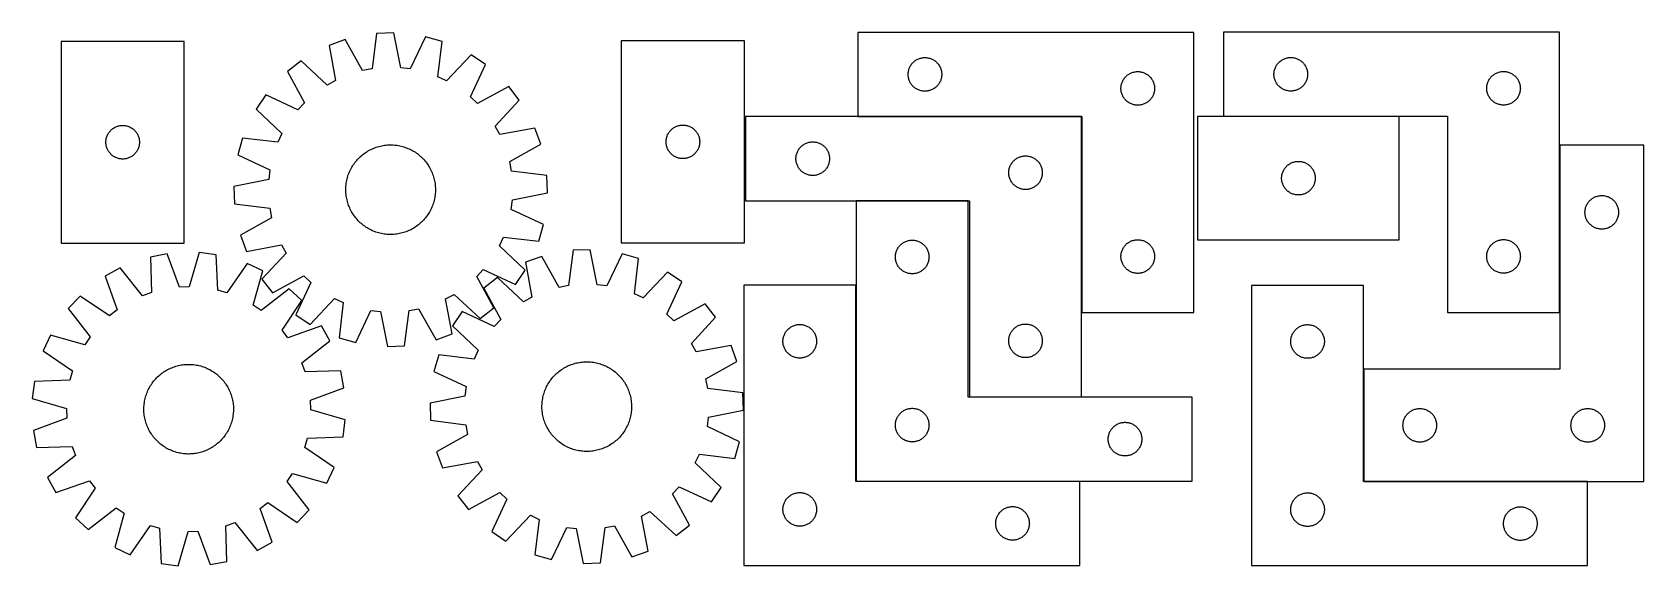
# Model space of a CAD drawing. Header units: millimetres. Extents: x 7 to 1445, y 7 to 482.
import ezdxf

# ---------------------------------------------------------------- set-up
doc = ezdxf.new("R2010")
doc.units = ezdxf.units.MM
doc.layers.add('COMMON', color=5, linetype='CONTINUOUS', true_color=0x0000ff)
doc.layers.add('CUT', color=7, linetype='CONTINUOUS', true_color=0x000000)

msp = doc.modelspace()

# ---------------------------------------------------------------- linework, layer by layer
at = {"layer": 'COMMON'}
for p, q in [((943.419256, 407.285371), (743.619257, 407.285371)), ((943.519257, 232.385371), (943.519257, 407.18537)), ((1227.075282, 407.392499), (1070.247842, 407.392499)), ((1370.347842, 381.811879), (1370.347842, 232.492499)), ((742.248412, 332.085369), (842.248412, 332.085369)), ((1195.347842, 181.811879), (1195.347842, 81.811879)), ((843.419256, 157.085369), (943.419256, 157.085369)), ((742.248412, 81.885368), (941.830016, 81.885368)), ((1195.447843, 81.711878), (1395.247842, 81.711878))]:
    msp.add_line(p, q, dxfattribs=at)
at = {"layer": 'CUT'}
for p, q in [((285.964902, 476.031239), (271.505668, 470.771856)), ((301.511952, 448.331709), (285.964902, 476.031239)), ((313.980523, 481.470982), (309.929095, 449.966051)), ((329.35731, 482.004804), (313.980523, 481.470982)), ((335.583808, 450.856683), (329.35731, 482.004804)), ((357.682722, 478.521003), (344.094026, 449.809993)), ((372.471875, 474.27701), (357.682722, 478.521003)), ((1043.619257, 482.385371), (743.619257, 482.385371)), ((743.619257, 482.385371), (743.619257, 407.385371)), ((1043.619257, 232.385371), (1043.619257, 482.385371)), ((1370.247842, 482.492499), (1070.247842, 482.492499)), ((1070.247842, 482.492499), (1070.247842, 407.492499)), ((1370.247842, 232.492499), (1370.247842, 482.492499)), ((142.264463, 474.381899), (32.264463, 474.381899)), ((32.264463, 474.381899), (32.264463, 294.381899)), ((142.264463, 294.381899), (142.264463, 474.381899)), ((271.505668, 470.771856), (277.388091, 439.556926)), ((368.768328, 442.729292), (372.471875, 474.27701)), ((398.334389, 462.210685), (376.538582, 439.10403)), ((411.088244, 453.604308), (398.334389, 462.210685)), ((642.473882, 474.716616), (532.473882, 474.716616)), ((532.473882, 474.716616), (532.473882, 294.716616)), ((642.473882, 294.716616), (642.473882, 474.716616)), ((246.542202, 456.94105), (234.415893, 447.47093)), ((234.415893, 447.47093), (249.656353, 419.601536)), ((269.887951, 435.401534), (246.542202, 456.94105)), ((309.929095, 449.966051), (301.511952, 448.331709)), ((344.094026, 449.809993), (335.583808, 450.856683)), ((397.817181, 424.745104), (411.088244, 453.604308)), ((788.639145, 445.657553), (788.698759, 446.427686)), ((788.698759, 446.427686), (788.797938, 447.19373)), ((788.797938, 447.19373), (788.936421, 447.953652)), ((788.936421, 447.953652), (789.113841, 448.705438)), ((789.113841, 448.705438), (789.329726, 449.447094)), ((789.329726, 449.447094), (789.583504, 450.176653)), ((789.583504, 450.176653), (789.874503, 450.89218)), ((789.874503, 450.89218), (790.20195, 451.591778)), ((790.20195, 451.591778), (790.564978, 452.273592)), ((790.564978, 452.273592), (790.962623, 452.935814)), ((790.962623, 452.935814), (791.393832, 453.576688)), ((791.393832, 453.576688), (791.85746, 454.194514)), ((791.85746, 454.194514), (792.352278, 454.787653)), ((792.352278, 454.787653), (792.876974, 455.354534)), ((792.876974, 455.354534), (793.430157, 455.893652)), ((793.430157, 455.893652), (794.010359, 456.403578)), ((794.010359, 456.403578), (794.616042, 456.88296)), ((794.616042, 456.88296), (795.245601, 457.330527)), ((795.245601, 457.330527), (795.897365, 457.745091)), ((795.897365, 457.745091), (796.569606, 458.125553)), ((796.569606, 458.125553), (797.260541, 458.470905)), ((797.260541, 458.470905), (797.968338, 458.780231)), ((797.968338, 458.780231), (798.691121, 459.05271)), ((798.691121, 459.05271), (799.426972, 459.28762)), ((799.426972, 459.28762), (800.173941, 459.484337)), ((800.173941, 459.484337), (800.930045, 459.642341)), ((800.930045, 459.642341), (801.693281, 459.761212)), ((801.693281, 459.761212), (802.461625, 459.840634)), ((802.461625, 459.840634), (803.233038, 459.880398)), ((803.233038, 459.880398), (804.005475, 459.880398)), ((804.005475, 459.880398), (804.776889, 459.840634)), ((804.776889, 459.840634), (805.545232, 459.761212)), ((805.545232, 459.761212), (806.308468, 459.642341)), ((806.308468, 459.642341), (807.064573, 459.484337)), ((807.064573, 459.484337), (807.811541, 459.28762)), ((807.811541, 459.28762), (808.547392, 459.05271)), ((808.547392, 459.05271), (809.270175, 458.780231)), ((809.270175, 458.780231), (809.977973, 458.470905)), ((809.977973, 458.470905), (810.668908, 458.125553)), ((810.668908, 458.125553), (811.341149, 457.745091)), ((811.341149, 457.745091), (811.992913, 457.330527)), ((811.992913, 457.330527), (812.622471, 456.88296)), ((812.622471, 456.88296), (813.228154, 456.403578)), ((813.228154, 456.403578), (813.808357, 455.893652)), ((813.808357, 455.893652), (814.36154, 455.354534)), ((814.36154, 455.354534), (814.886236, 454.787653)), ((814.886236, 454.787653), (815.381054, 454.194514)), ((815.381054, 454.194514), (815.844682, 453.576688)), ((815.844682, 453.576688), (816.27589, 452.935814)), ((816.27589, 452.935814), (816.673535, 452.273592)), ((816.673535, 452.273592), (817.036563, 451.591778)), ((817.036563, 451.591778), (817.36401, 450.89218)), ((817.36401, 450.89218), (817.655009, 450.176653)), ((817.655009, 450.176653), (817.908787, 449.447094)), ((817.908787, 449.447094), (818.124673, 448.705438)), ((818.124673, 448.705438), (818.302092, 447.953652)), ((818.302092, 447.953652), (818.440575, 447.19373)), ((818.440575, 447.19373), (818.539755, 446.427686)), ((818.539755, 446.427686), (818.599368, 445.657553)), ((987.260541, 445.970905), (987.968338, 446.280231)), ((987.968338, 446.280231), (988.691121, 446.55271)), ((988.691121, 446.55271), (989.426972, 446.78762)), ((989.426972, 446.78762), (990.173941, 446.984337)), ((990.173941, 446.984337), (990.930045, 447.142341)), ((990.930045, 447.142341), (991.693281, 447.261212)), ((991.693281, 447.261212), (992.461625, 447.340634)), ((992.461625, 447.340634), (993.233038, 447.380398)), ((993.233038, 447.380398), (994.005475, 447.380398)), ((994.005475, 447.380398), (994.776889, 447.340634)), ((994.776889, 447.340634), (995.545232, 447.261212)), ((995.545232, 447.261212), (996.308468, 447.142341)), ((996.308468, 447.142341), (997.064573, 446.984337)), ((997.064573, 446.984337), (997.811541, 446.78762)), ((997.811541, 446.78762), (998.547392, 446.55271)), ((998.547392, 446.55271), (999.270175, 446.280231)), ((999.270175, 446.280231), (999.977973, 445.970905)), ((1115.267731, 445.764681), (1115.327344, 446.534814)), ((1115.327344, 446.534814), (1115.426524, 447.300858)), ((1115.426524, 447.300858), (1115.565007, 448.06078)), ((1115.565007, 448.06078), (1115.742427, 448.812566)), ((1115.742427, 448.812566), (1115.958312, 449.554222)), ((1115.958312, 449.554222), (1116.21209, 450.283781)), ((1116.21209, 450.283781), (1116.503089, 450.999308)), ((1116.503089, 450.999308), (1116.830536, 451.698906)), ((1116.830536, 451.698906), (1117.193564, 452.38072)), ((1117.193564, 452.38072), (1117.591209, 453.042942)), ((1117.591209, 453.042942), (1118.022417, 453.683816)), ((1118.022417, 453.683816), (1118.486045, 454.301642)), ((1118.486045, 454.301642), (1118.980864, 454.894781)), ((1118.980864, 454.894781), (1119.50556, 455.461662)), ((1119.50556, 455.461662), (1120.058742, 456.00078)), ((1120.058742, 456.00078), (1120.638945, 456.510706)), ((1120.638945, 456.510706), (1121.244628, 456.990088)), ((1121.244628, 456.990088), (1121.874187, 457.437655)), ((1121.874187, 457.437655), (1122.52595, 457.852219)), ((1122.52595, 457.852219), (1123.198191, 458.232681)), ((1123.198191, 458.232681), (1123.889127, 458.578033)), ((1123.889127, 458.578033), (1124.596924, 458.887359)), ((1124.596924, 458.887359), (1125.319707, 459.159838)), ((1125.319707, 459.159838), (1126.055558, 459.394747)), ((1126.055558, 459.394747), (1126.802526, 459.591465)), ((1126.802526, 459.591465), (1127.558631, 459.749469)), ((1127.558631, 459.749469), (1128.321867, 459.868339)), ((1128.321867, 459.868339), (1129.090211, 459.947762)), ((1129.090211, 459.947762), (1129.861624, 459.987526)), ((1129.861624, 459.987526), (1130.634061, 459.987526)), ((1130.634061, 459.987526), (1131.405474, 459.947762)), ((1131.405474, 459.947762), (1132.173818, 459.868339)), ((1132.173818, 459.868339), (1132.937054, 459.749469)), ((1132.937054, 459.749469), (1133.693159, 459.591465)), ((1133.693159, 459.591465), (1134.440127, 459.394747)), ((1134.440127, 459.394747), (1135.175978, 459.159838)), ((1135.175978, 459.159838), (1135.898761, 458.887359)), ((1135.898761, 458.887359), (1136.606558, 458.578033)), ((1136.606558, 458.578033), (1137.297494, 458.232681)), ((1137.297494, 458.232681), (1137.969734, 457.852219)), ((1137.969734, 457.852219), (1138.621498, 457.437655)), ((1138.621498, 457.437655), (1139.251057, 456.990088)), ((1139.251057, 456.990088), (1139.85674, 456.510706)), ((1139.85674, 456.510706), (1140.436943, 456.00078)), ((1140.436943, 456.00078), (1140.990125, 455.461662)), ((1140.990125, 455.461662), (1141.514821, 454.894781)), ((1141.514821, 454.894781), (1142.00964, 454.301642)), ((1142.00964, 454.301642), (1142.473268, 453.683816)), ((1142.473268, 453.683816), (1142.904476, 453.042942)), ((1142.904476, 453.042942), (1143.302121, 452.38072)), ((1143.302121, 452.38072), (1143.665149, 451.698906)), ((1143.665149, 451.698906), (1143.992596, 450.999308)), ((1143.992596, 450.999308), (1144.283595, 450.283781)), ((1144.283595, 450.283781), (1144.537373, 449.554222)), ((1144.537373, 449.554222), (1144.753258, 448.812566)), ((1144.753258, 448.812566), (1144.930678, 448.06078)), ((1144.930678, 448.06078), (1145.069161, 447.300858)), ((1145.069161, 447.300858), (1145.168341, 446.534814)), ((1145.168341, 446.534814), (1145.227954, 445.764681)), ((1313.198191, 445.732681), (1313.889127, 446.078033)), ((1313.889127, 446.078033), (1314.596924, 446.387359)), ((1314.596924, 446.387359), (1315.319707, 446.659838)), ((1315.319707, 446.659838), (1316.055558, 446.894747)), ((1316.055558, 446.894747), (1316.802526, 447.091465)), ((1316.802526, 447.091465), (1317.558631, 447.249469)), ((1317.558631, 447.249469), (1318.321867, 447.368339)), ((1318.321867, 447.368339), (1319.090211, 447.447762)), ((1319.090211, 447.447762), (1319.861624, 447.487526)), ((1319.861624, 447.487526), (1320.634061, 447.487526)), ((1320.634061, 447.487526), (1321.405474, 447.447762)), ((1321.405474, 447.447762), (1322.173818, 447.368339)), ((1322.173818, 447.368339), (1322.937054, 447.249469)), ((1322.937054, 447.249469), (1323.693159, 447.091465)), ((1323.693159, 447.091465), (1324.440127, 446.894747)), ((1324.440127, 446.894747), (1325.175978, 446.659838)), ((1325.175978, 446.659838), (1325.898761, 446.387359)), ((1325.898761, 446.387359), (1326.606558, 446.078033)), ((1326.606558, 446.078033), (1327.297494, 445.732681)), ((277.388091, 439.556926), (269.887951, 435.401534)), ((376.538582, 439.10403), (368.768328, 442.729292)), ((431.956257, 434.136595), (404.086863, 418.896134)), ((441.426377, 422.010285), (431.956257, 434.136595)), ((788.619257, 444.885371), (788.639145, 445.657553)), ((788.639145, 444.11319), (788.619257, 444.885371)), ((788.698759, 443.343056), (788.639145, 444.11319)), ((788.797938, 442.577013), (788.698759, 443.343056)), ((788.936421, 441.81709), (788.797938, 442.577013)), ((789.113841, 441.065305), (788.936421, 441.81709)), ((789.329726, 440.323649), (789.113841, 441.065305)), ((789.583504, 439.59409), (789.329726, 440.323649)), ((789.874503, 438.878563), (789.583504, 439.59409)), ((790.20195, 438.178965), (789.874503, 438.878563)), ((790.564978, 437.49715), (790.20195, 438.178965)), ((790.962623, 436.834928), (790.564978, 437.49715)), ((791.393832, 436.194055), (790.962623, 436.834928)), ((791.85746, 435.576229), (791.393832, 436.194055)), ((792.352278, 434.98309), (791.85746, 435.576229)), ((792.876974, 434.416209), (792.352278, 434.98309)), ((793.430157, 433.877091), (792.876974, 434.416209)), ((794.010359, 433.367165), (793.430157, 433.877091)), ((794.616042, 432.887783), (794.010359, 433.367165)), ((795.245601, 432.440216), (794.616042, 432.887783)), ((795.897365, 432.025652), (795.245601, 432.440216)), ((796.569606, 431.645189), (795.897365, 432.025652)), ((811.341149, 432.025652), (810.668908, 431.645189)), ((811.992913, 432.440216), (811.341149, 432.025652)), ((812.622471, 432.887783), (811.992913, 432.440216)), ((813.228154, 433.367165), (812.622471, 432.887783)), ((813.808357, 433.877091), (813.228154, 433.367165)), ((814.36154, 434.416209), (813.808357, 433.877091)), ((814.886236, 434.98309), (814.36154, 434.416209)), ((815.381054, 435.576229), (814.886236, 434.98309)), ((815.844682, 436.194055), (815.381054, 435.576229)), ((816.27589, 436.834928), (815.844682, 436.194055)), ((816.673535, 437.49715), (816.27589, 436.834928)), ((817.036563, 438.178965), (816.673535, 437.49715)), ((817.36401, 438.878563), (817.036563, 438.178965)), ((817.655009, 439.59409), (817.36401, 438.878563)), ((817.908787, 440.323649), (817.655009, 439.59409)), ((818.124673, 441.065305), (817.908787, 440.323649)), ((818.302092, 441.81709), (818.124673, 441.065305)), ((818.440575, 442.577013), (818.302092, 441.81709)), ((818.539755, 443.343056), (818.440575, 442.577013)), ((818.599368, 444.11319), (818.539755, 443.343056)), ((818.599368, 445.657553), (818.619257, 444.885371)), ((818.619257, 444.885371), (818.599368, 444.11319)), ((978.619257, 432.385371), (978.639145, 433.157553)), ((978.639145, 431.61319), (978.619257, 432.385371)), ((978.639145, 433.157553), (978.698759, 433.927686)), ((978.698759, 433.927686), (978.797938, 434.69373)), ((978.797938, 434.69373), (978.936421, 435.453652)), ((978.936421, 435.453652), (979.113841, 436.205438)), ((979.113841, 436.205438), (979.329726, 436.947094)), ((979.329726, 436.947094), (979.583504, 437.676653)), ((979.583504, 437.676653), (979.874503, 438.39218)), ((979.874503, 438.39218), (980.20195, 439.091778)), ((980.20195, 439.091778), (980.564978, 439.773592)), ((980.564978, 439.773592), (980.962623, 440.435814)), ((980.962623, 440.435814), (981.393832, 441.076688)), ((981.393832, 441.076688), (981.85746, 441.694514)), ((981.85746, 441.694514), (982.352278, 442.287653)), ((982.352278, 442.287653), (982.876974, 442.854534)), ((982.876974, 442.854534), (983.430157, 443.393652)), ((983.430157, 443.393652), (984.010359, 443.903578)), ((984.010359, 443.903578), (984.616042, 444.38296)), ((984.616042, 444.38296), (985.245601, 444.830527)), ((985.245601, 444.830527), (985.897365, 445.245091)), ((985.897365, 445.245091), (986.569606, 445.625553)), ((986.569606, 445.625553), (987.260541, 445.970905)), ((999.977973, 445.970905), (1000.668908, 445.625553)), ((1000.668908, 445.625553), (1001.341149, 445.245091)), ((1001.341149, 445.245091), (1001.992913, 444.830527)), ((1001.992913, 444.830527), (1002.622471, 444.38296)), ((1002.622471, 444.38296), (1003.228154, 443.903578)), ((1003.228154, 443.903578), (1003.808357, 443.393652)), ((1003.808357, 443.393652), (1004.36154, 442.854534)), ((1004.36154, 442.854534), (1004.886236, 442.287653)), ((1004.886236, 442.287653), (1005.381054, 441.694514)), ((1005.381054, 441.694514), (1005.844682, 441.076688)), ((1005.844682, 441.076688), (1006.27589, 440.435814)), ((1006.27589, 440.435814), (1006.673535, 439.773592)), ((1006.673535, 439.773592), (1007.036563, 439.091778)), ((1007.036563, 439.091778), (1007.36401, 438.39218)), ((1007.36401, 438.39218), (1007.655009, 437.676653)), ((1007.655009, 437.676653), (1007.908787, 436.947094)), ((1007.908787, 436.947094), (1008.124673, 436.205438)), ((1008.124673, 436.205438), (1008.302092, 435.453652)), ((1008.302092, 435.453652), (1008.440575, 434.69373)), ((1008.440575, 434.69373), (1008.539755, 433.927686)), ((1008.539755, 433.927686), (1008.599368, 433.157553)), ((1008.599368, 433.157553), (1008.619257, 432.385371)), ((1008.619257, 432.385371), (1008.599368, 431.61319)), ((1115.247842, 444.992499), (1115.267731, 445.764681)), ((1115.267731, 444.220318), (1115.247842, 444.992499)), ((1115.327344, 443.450184), (1115.267731, 444.220318)), ((1115.426524, 442.684141), (1115.327344, 443.450184)), ((1115.565007, 441.924218), (1115.426524, 442.684141)), ((1115.742427, 441.172433), (1115.565007, 441.924218)), ((1115.958312, 440.430777), (1115.742427, 441.172433)), ((1116.21209, 439.701218), (1115.958312, 440.430777)), ((1116.503089, 438.985691), (1116.21209, 439.701218)), ((1116.830536, 438.286092), (1116.503089, 438.985691)), ((1117.193564, 437.604278), (1116.830536, 438.286092)), ((1117.591209, 436.942056), (1117.193564, 437.604278)), ((1118.022417, 436.301183), (1117.591209, 436.942056)), ((1118.486045, 435.683357), (1118.022417, 436.301183)), ((1118.980864, 435.090217), (1118.486045, 435.683357)), ((1119.50556, 434.523337), (1118.980864, 435.090217)), ((1120.058742, 433.984219), (1119.50556, 434.523337)), ((1120.638945, 433.474293), (1120.058742, 433.984219)), ((1121.244628, 432.994911), (1120.638945, 433.474293)), ((1121.874187, 432.547344), (1121.244628, 432.994911)), ((1122.52595, 432.13278), (1121.874187, 432.547344)), ((1123.198191, 431.752317), (1122.52595, 432.13278)), ((1123.889127, 431.406965), (1123.198191, 431.752317)), ((1137.297494, 431.752317), (1136.606558, 431.406965)), ((1137.969734, 432.13278), (1137.297494, 431.752317)), ((1138.621498, 432.547344), (1137.969734, 432.13278)), ((1139.251057, 432.994911), (1138.621498, 432.547344)), ((1139.85674, 433.474293), (1139.251057, 432.994911)), ((1140.436943, 433.984219), (1139.85674, 433.474293)), ((1140.990125, 434.523337), (1140.436943, 433.984219)), ((1141.514821, 435.090217), (1140.990125, 434.523337)), ((1142.00964, 435.683357), (1141.514821, 435.090217)), ((1142.473268, 436.301183), (1142.00964, 435.683357)), ((1142.904476, 436.942056), (1142.473268, 436.301183)), ((1143.302121, 437.604278), (1142.904476, 436.942056)), ((1143.665149, 438.286092), (1143.302121, 437.604278)), ((1143.992596, 438.985691), (1143.665149, 438.286092)), ((1144.283595, 439.701218), (1143.992596, 438.985691)), ((1144.537373, 440.430777), (1144.283595, 439.701218)), ((1144.753258, 441.172433), (1144.537373, 440.430777)), ((1144.930678, 441.924218), (1144.753258, 441.172433)), ((1145.069161, 442.684141), (1144.930678, 441.924218)), ((1145.168341, 443.450184), (1145.069161, 442.684141)), ((1145.227954, 444.220318), (1145.168341, 443.450184)), ((1145.227954, 445.764681), (1145.247842, 444.992499)), ((1145.247842, 444.992499), (1145.227954, 444.220318)), ((1305.247842, 432.492499), (1305.267731, 433.264681)), ((1305.267731, 431.720318), (1305.247842, 432.492499)), ((1305.267731, 433.264681), (1305.327344, 434.034814)), ((1305.327344, 430.950184), (1305.267731, 431.720318)), ((1305.327344, 434.034814), (1305.426524, 434.800858)), ((1305.426524, 434.800858), (1305.565007, 435.56078)), ((1305.565007, 435.56078), (1305.742427, 436.312566)), ((1305.742427, 436.312566), (1305.958312, 437.054222)), ((1305.958312, 437.054222), (1306.21209, 437.783781)), ((1306.21209, 437.783781), (1306.503089, 438.499308)), ((1306.503089, 438.499308), (1306.830536, 439.198906)), ((1306.830536, 439.198906), (1307.193564, 439.88072)), ((1307.193564, 439.88072), (1307.591209, 440.542942)), ((1307.591209, 440.542942), (1308.022417, 441.183816)), ((1308.022417, 441.183816), (1308.486045, 441.801642)), ((1308.486045, 441.801642), (1308.980864, 442.394781)), ((1308.980864, 442.394781), (1309.50556, 442.961662)), ((1309.50556, 442.961662), (1310.058742, 443.50078)), ((1310.058742, 443.50078), (1310.638945, 444.010706)), ((1310.638945, 444.010706), (1311.244628, 444.490088)), ((1311.244628, 444.490088), (1311.874187, 444.937655)), ((1311.874187, 444.937655), (1312.52595, 445.352219)), ((1312.52595, 445.352219), (1313.198191, 445.732681)), ((1327.297494, 445.732681), (1327.969734, 445.352219)), ((1327.969734, 445.352219), (1328.621498, 444.937655)), ((1328.621498, 444.937655), (1329.251057, 444.490088)), ((1329.251057, 444.490088), (1329.85674, 444.010706)), ((1329.85674, 444.010706), (1330.436943, 443.50078)), ((1330.436943, 443.50078), (1330.990125, 442.961662)), ((1330.990125, 442.961662), (1331.514821, 442.394781)), ((1331.514821, 442.394781), (1332.00964, 441.801642)), ((1332.00964, 441.801642), (1332.473268, 441.183816)), ((1332.473268, 441.183816), (1332.904476, 440.542942)), ((1332.904476, 440.542942), (1333.302121, 439.88072)), ((1333.302121, 439.88072), (1333.665149, 439.198906)), ((1333.665149, 439.198906), (1333.992596, 438.499308)), ((1333.992596, 438.499308), (1334.283595, 437.783781)), ((1334.283595, 437.783781), (1334.537373, 437.054222)), ((1334.537373, 437.054222), (1334.753258, 436.312566)), ((1334.753258, 436.312566), (1334.930678, 435.56078)), ((1334.930678, 435.56078), (1335.069161, 434.800858)), ((1335.069161, 434.800858), (1335.168341, 434.034814)), ((1335.168341, 434.034814), (1335.227954, 433.264681)), ((1335.227954, 431.720318), (1335.168341, 430.950184)), ((1335.227954, 433.264681), (1335.247842, 432.492499)), ((1335.247842, 432.492499), (1335.227954, 431.720318)), ((214.94818, 426.602917), (206.341802, 413.849062)), ((243.807383, 413.331854), (214.94818, 426.602917)), ((249.656353, 419.601536), (243.807383, 413.331854)), ((404.086863, 418.896134), (397.817181, 424.745104)), ((419.886861, 398.664536), (441.426377, 422.010285)), ((797.260541, 431.299837), (796.569606, 431.645189)), ((797.968338, 430.990512), (797.260541, 431.299837)), ((798.691121, 430.718033), (797.968338, 430.990512)), ((799.426972, 430.483123), (798.691121, 430.718033)), ((800.173941, 430.286406), (799.426972, 430.483123)), ((800.930045, 430.128402), (800.173941, 430.286406)), ((801.693281, 430.009531), (800.930045, 430.128402)), ((802.461625, 429.930109), (801.693281, 430.009531)), ((803.233038, 429.890344), (802.461625, 429.930109)), ((804.005475, 429.890344), (803.233038, 429.890344)), ((804.776889, 429.930109), (804.005475, 429.890344)), ((805.545232, 430.009531), (804.776889, 429.930109)), ((806.308468, 430.128402), (805.545232, 430.009531)), ((807.064573, 430.286406), (806.308468, 430.128402)), ((807.811541, 430.483123), (807.064573, 430.286406)), ((808.547392, 430.718033), (807.811541, 430.483123)), ((809.270175, 430.990512), (808.547392, 430.718033)), ((809.977973, 431.299837), (809.270175, 430.990512)), ((810.668908, 431.645189), (809.977973, 431.299837)), ((978.698759, 430.843056), (978.639145, 431.61319)), ((978.797938, 430.077013), (978.698759, 430.843056)), ((978.936421, 429.31709), (978.797938, 430.077013)), ((979.113841, 428.565305), (978.936421, 429.31709)), ((979.329726, 427.823649), (979.113841, 428.565305)), ((979.583504, 427.09409), (979.329726, 427.823649)), ((979.874503, 426.378563), (979.583504, 427.09409)), ((980.20195, 425.678965), (979.874503, 426.378563)), ((980.564978, 424.99715), (980.20195, 425.678965)), ((980.962623, 424.334928), (980.564978, 424.99715)), ((981.393832, 423.694055), (980.962623, 424.334928)), ((981.85746, 423.076229), (981.393832, 423.694055)), ((982.352278, 422.48309), (981.85746, 423.076229)), ((982.876974, 421.916209), (982.352278, 422.48309)), ((983.430157, 421.377091), (982.876974, 421.916209)), ((984.010359, 420.867165), (983.430157, 421.377091)), ((984.616042, 420.387783), (984.010359, 420.867165)), ((985.245601, 419.940216), (984.616042, 420.387783)), ((985.897365, 419.525652), (985.245601, 419.940216)), ((986.569606, 419.145189), (985.897365, 419.525652)), ((987.260541, 418.799837), (986.569606, 419.145189)), ((987.968338, 418.490512), (987.260541, 418.799837)), ((988.691121, 418.218033), (987.968338, 418.490512)), ((989.426972, 417.983123), (988.691121, 418.218033)), ((990.173941, 417.786406), (989.426972, 417.983123)), ((990.930045, 417.628402), (990.173941, 417.786406)), ((991.693281, 417.509531), (990.930045, 417.628402)), ((992.461625, 417.430109), (991.693281, 417.509531)), ((993.233038, 417.390344), (992.461625, 417.430109)), ((994.005475, 417.390344), (993.233038, 417.390344)), ((994.776889, 417.430109), (994.005475, 417.390344)), ((995.545232, 417.509531), (994.776889, 417.430109)), ((996.308468, 417.628402), (995.545232, 417.509531)), ((997.064573, 417.786406), (996.308468, 417.628402)), ((997.811541, 417.983123), (997.064573, 417.786406)), ((998.547392, 418.218033), (997.811541, 417.983123)), ((999.270175, 418.490512), (998.547392, 418.218033)), ((999.977973, 418.799837), (999.270175, 418.490512)), ((1000.668908, 419.145189), (999.977973, 418.799837)), ((1001.341149, 419.525652), (1000.668908, 419.145189)), ((1001.992913, 419.940216), (1001.341149, 419.525652)), ((1002.622471, 420.387783), (1001.992913, 419.940216)), ((1003.228154, 420.867165), (1002.622471, 420.387783)), ((1003.808357, 421.377091), (1003.228154, 420.867165)), ((1004.36154, 421.916209), (1003.808357, 421.377091)), ((1004.886236, 422.48309), (1004.36154, 421.916209)), ((1005.381054, 423.076229), (1004.886236, 422.48309)), ((1005.844682, 423.694055), (1005.381054, 423.076229)), ((1006.27589, 424.334928), (1005.844682, 423.694055)), ((1006.673535, 424.99715), (1006.27589, 424.334928)), ((1007.036563, 425.678965), (1006.673535, 424.99715)), ((1007.36401, 426.378563), (1007.036563, 425.678965)), ((1007.655009, 427.09409), (1007.36401, 426.378563)), ((1007.908787, 427.823649), (1007.655009, 427.09409)), ((1008.124673, 428.565305), (1007.908787, 427.823649)), ((1008.302092, 429.31709), (1008.124673, 428.565305)), ((1008.440575, 430.077013), (1008.302092, 429.31709)), ((1008.539755, 430.843056), (1008.440575, 430.077013)), ((1008.599368, 431.61319), (1008.539755, 430.843056)), ((1124.596924, 431.09764), (1123.889127, 431.406965)), ((1125.319707, 430.825161), (1124.596924, 431.09764)), ((1126.055558, 430.590251), (1125.319707, 430.825161)), ((1126.802526, 430.393534), (1126.055558, 430.590251)), ((1127.558631, 430.23553), (1126.802526, 430.393534)), ((1128.321867, 430.116659), (1127.558631, 430.23553)), ((1129.090211, 430.037236), (1128.321867, 430.116659)), ((1129.861624, 429.997472), (1129.090211, 430.037236)), ((1130.634061, 429.997472), (1129.861624, 429.997472)), ((1131.405474, 430.037236), (1130.634061, 429.997472)), ((1132.173818, 430.116659), (1131.405474, 430.037236)), ((1132.937054, 430.23553), (1132.173818, 430.116659)), ((1133.693159, 430.393534), (1132.937054, 430.23553)), ((1134.440127, 430.590251), (1133.693159, 430.393534)), ((1135.175978, 430.825161), (1134.440127, 430.590251)), ((1135.898761, 431.09764), (1135.175978, 430.825161)), ((1136.606558, 431.406965), (1135.898761, 431.09764)), ((1305.426524, 430.184141), (1305.327344, 430.950184)), ((1305.565007, 429.424218), (1305.426524, 430.184141)), ((1305.742427, 428.672433), (1305.565007, 429.424218)), ((1305.958312, 427.930777), (1305.742427, 428.672433)), ((1306.21209, 427.201218), (1305.958312, 427.930777)), ((1306.503089, 426.485691), (1306.21209, 427.201218)), ((1306.830536, 425.786092), (1306.503089, 426.485691)), ((1307.193564, 425.104278), (1306.830536, 425.786092)), ((1307.591209, 424.442056), (1307.193564, 425.104278)), ((1308.022417, 423.801183), (1307.591209, 424.442056)), ((1308.486045, 423.183357), (1308.022417, 423.801183)), ((1308.980864, 422.590217), (1308.486045, 423.183357)), ((1309.50556, 422.023337), (1308.980864, 422.590217)), ((1310.058742, 421.484219), (1309.50556, 422.023337)), ((1310.638945, 420.974293), (1310.058742, 421.484219)), ((1311.244628, 420.494911), (1310.638945, 420.974293)), ((1311.874187, 420.047344), (1311.244628, 420.494911)), ((1312.52595, 419.63278), (1311.874187, 420.047344)), ((1313.198191, 419.252317), (1312.52595, 419.63278)), ((1313.889127, 418.906965), (1313.198191, 419.252317)), ((1314.596924, 418.59764), (1313.889127, 418.906965)), ((1315.319707, 418.325161), (1314.596924, 418.59764)), ((1316.055558, 418.090251), (1315.319707, 418.325161)), ((1316.802526, 417.893534), (1316.055558, 418.090251)), ((1317.558631, 417.73553), (1316.802526, 417.893534)), ((1318.321867, 417.616659), (1317.558631, 417.73553)), ((1319.090211, 417.537236), (1318.321867, 417.616659)), ((1319.861624, 417.497472), (1319.090211, 417.537236)), ((1320.634061, 417.497472), (1319.861624, 417.497472)), ((1321.405474, 417.537236), (1320.634061, 417.497472)), ((1322.173818, 417.616659), (1321.405474, 417.537236)), ((1322.937054, 417.73553), (1322.173818, 417.616659)), ((1323.693159, 417.893534), (1322.937054, 417.73553)), ((1324.440127, 418.090251), (1323.693159, 417.893534)), ((1325.175978, 418.325161), (1324.440127, 418.090251)), ((1325.898761, 418.59764), (1325.175978, 418.325161)), ((1326.606558, 418.906965), (1325.898761, 418.59764)), ((1327.297494, 419.252317), (1326.606558, 418.906965)), ((1327.969734, 419.63278), (1327.297494, 419.252317)), ((1328.621498, 420.047344), (1327.969734, 419.63278)), ((1329.251057, 420.494911), (1328.621498, 420.047344)), ((1329.85674, 420.974293), (1329.251057, 420.494911)), ((1330.436943, 421.484219), (1329.85674, 420.974293)), ((1330.990125, 422.023337), (1330.436943, 421.484219)), ((1331.514821, 422.590217), (1330.990125, 422.023337)), ((1332.00964, 423.183357), (1331.514821, 422.590217)), ((1332.473268, 423.801183), (1332.00964, 423.183357)), ((1332.904476, 424.442056), (1332.473268, 423.801183)), ((1333.302121, 425.104278), (1332.904476, 424.442056)), ((1333.665149, 425.786092), (1333.302121, 425.104278)), ((1333.992596, 426.485691), (1333.665149, 425.786092)), ((1334.283595, 427.201218), (1333.992596, 426.485691)), ((1334.537373, 427.930777), (1334.283595, 427.201218)), ((1334.753258, 428.672433), (1334.537373, 427.930777)), ((1334.930678, 429.424218), (1334.753258, 428.672433)), ((1335.069161, 430.184141), (1334.930678, 429.424218)), ((1335.168341, 430.950184), (1335.069161, 430.184141)), ((206.341802, 413.849062), (229.448458, 392.053255)), ((943.419256, 407.18537), (643.419256, 407.18537)), ((643.419256, 407.18537), (643.419256, 332.18537)), ((743.619257, 407.385371), (943.619257, 407.385371)), ((943.419256, 157.18537), (943.419256, 407.18537)), ((943.619257, 407.385371), (943.619257, 232.385371)), ((1227.075282, 407.292498), (1047.075282, 407.292498)), ((1047.075282, 407.292498), (1047.075282, 297.292498)), ((1070.247842, 407.492499), (1270.247842, 407.492499)), ((1227.075282, 297.292498), (1227.075282, 407.292498)), ((1270.247842, 407.492499), (1270.247842, 232.492499)), ((72.665498, 387.827215), (72.862215, 388.574183)), ((72.862215, 388.574183), (73.097125, 389.310035)), ((73.097125, 389.310035), (73.369604, 390.032817)), ((73.369604, 390.032817), (73.678929, 390.740615)), ((73.678929, 390.740615), (74.024281, 391.43155)), ((74.024281, 391.43155), (74.404744, 392.103791)), ((74.404744, 392.103791), (74.819308, 392.755555)), ((74.819308, 392.755555), (75.266875, 393.385113)), ((75.266875, 393.385113), (75.746257, 393.990797)), ((75.746257, 393.990797), (76.256183, 394.570999)), ((76.256183, 394.570999), (76.795301, 395.124182)), ((76.795301, 395.124182), (77.362182, 395.648878)), ((77.362182, 395.648878), (77.955321, 396.143696)), ((77.955321, 396.143696), (78.573147, 396.607324)), ((78.573147, 396.607324), (79.21402, 397.038532)), ((79.21402, 397.038532), (79.876242, 397.436178)), ((79.876242, 397.436178), (80.558056, 397.799205)), ((80.558056, 397.799205), (81.257655, 398.126653)), ((81.257655, 398.126653), (81.973182, 398.417651)), ((81.973182, 398.417651), (82.702741, 398.67143)), ((82.702741, 398.67143), (83.444397, 398.887315)), ((83.444397, 398.887315), (84.196182, 399.064734)), ((84.196182, 399.064734), (84.956105, 399.203217)), ((84.956105, 399.203217), (85.722148, 399.302397)), ((85.722148, 399.302397), (86.492282, 399.36201)), ((86.492282, 399.36201), (87.264463, 399.381899)), ((87.264463, 399.381899), (88.036645, 399.36201)), ((88.036645, 399.36201), (88.806778, 399.302397)), ((88.806778, 399.302397), (89.572822, 399.203217)), ((89.572822, 399.203217), (90.332744, 399.064734)), ((90.332744, 399.064734), (91.08453, 398.887315)), ((91.08453, 398.887315), (91.826186, 398.67143)), ((91.826186, 398.67143), (92.555745, 398.417651)), ((92.555745, 398.417651), (93.271272, 398.126653)), ((93.271272, 398.126653), (93.97087, 397.799205)), ((93.97087, 397.799205), (94.652684, 397.436178)), ((94.652684, 397.436178), (95.314906, 397.038532)), ((95.314906, 397.038532), (95.95578, 396.607324)), ((95.95578, 396.607324), (96.573606, 396.143696)), ((96.573606, 396.143696), (97.166745, 395.648878)), ((97.166745, 395.648878), (97.733626, 395.124182)), ((97.733626, 395.124182), (98.272744, 394.570999)), ((98.272744, 394.570999), (98.78267, 393.990797)), ((98.78267, 393.990797), (99.262052, 393.385113)), ((99.262052, 393.385113), (99.709619, 392.755555)), ((99.709619, 392.755555), (100.124183, 392.103791)), ((100.124183, 392.103791), (100.504645, 391.43155)), ((100.504645, 391.43155), (100.849997, 390.740615)), ((100.849997, 390.740615), (101.159323, 390.032817)), ((101.159323, 390.032817), (101.431802, 389.310035)), ((101.431802, 389.310035), (101.666711, 388.574183)), ((101.666711, 388.574183), (101.863429, 387.827215)), ((229.448458, 392.053255), (225.823195, 384.283001)), ((424.042253, 391.164397), (419.886861, 398.664536)), ((455.257183, 397.046819), (424.042253, 391.164397)), ((460.516566, 382.587586), (455.257183, 397.046819)), ((572.874917, 388.161932), (573.071634, 388.9089)), ((573.071634, 388.9089), (573.306544, 389.644751)), ((573.306544, 389.644751), (573.579023, 390.367534)), ((573.579023, 390.367534), (573.888348, 391.075332)), ((573.888348, 391.075332), (574.2337, 391.766267)), ((574.2337, 391.766267), (574.614163, 392.438508)), ((574.614163, 392.438508), (575.028727, 393.090272)), ((575.028727, 393.090272), (575.476293, 393.71983)), ((575.476293, 393.71983), (575.955675, 394.325513)), ((575.955675, 394.325513), (576.465602, 394.905716)), ((576.465602, 394.905716), (577.00472, 395.458899)), ((577.00472, 395.458899), (577.5716, 395.983595)), ((577.5716, 395.983595), (578.16474, 396.478413)), ((578.16474, 396.478413), (578.782566, 396.942041)), ((578.782566, 396.942041), (579.423439, 397.373249)), ((579.423439, 397.373249), (580.085661, 397.770894)), ((580.085661, 397.770894), (580.767475, 398.133922)), ((580.767475, 398.133922), (581.467074, 398.461369)), ((581.467074, 398.461369), (582.182601, 398.752368)), ((582.182601, 398.752368), (582.91216, 399.006146)), ((582.91216, 399.006146), (583.653815, 399.222032)), ((583.653815, 399.222032), (584.405601, 399.399451)), ((584.405601, 399.399451), (585.165523, 399.537934)), ((585.165523, 399.537934), (585.931567, 399.637114)), ((585.931567, 399.637114), (586.701701, 399.696727)), ((586.701701, 399.696727), (587.473882, 399.716616)), ((587.473882, 399.716616), (588.246063, 399.696727)), ((588.246063, 399.696727), (589.016197, 399.637114)), ((589.016197, 399.637114), (589.782241, 399.537934)), ((589.782241, 399.537934), (590.542163, 399.399451)), ((590.542163, 399.399451), (591.293949, 399.222032)), ((591.293949, 399.222032), (592.035605, 399.006146)), ((592.035605, 399.006146), (592.765163, 398.752368)), ((592.765163, 398.752368), (593.480691, 398.461369)), ((593.480691, 398.461369), (594.180289, 398.133922)), ((594.180289, 398.133922), (594.862103, 397.770894)), ((594.862103, 397.770894), (595.524325, 397.373249)), ((595.524325, 397.373249), (596.165199, 396.942041)), ((596.165199, 396.942041), (596.783024, 396.478413)), ((596.783024, 396.478413), (597.376164, 395.983595)), ((597.376164, 395.983595), (597.943044, 395.458899)), ((597.943044, 395.458899), (598.482163, 394.905716)), ((598.482163, 394.905716), (598.992089, 394.325513)), ((598.992089, 394.325513), (599.471471, 393.71983)), ((599.471471, 393.71983), (599.919037, 393.090272)), ((599.919037, 393.090272), (600.333602, 392.438508)), ((600.333602, 392.438508), (600.714064, 391.766267)), ((600.714064, 391.766267), (601.059416, 391.075332)), ((601.059416, 391.075332), (601.368742, 390.367534)), ((601.368742, 390.367534), (601.641221, 389.644751)), ((601.641221, 389.644751), (601.87613, 388.9089)), ((601.87613, 388.9089), (602.072848, 388.161932)), ((72.269436, 384.768118), (72.3092, 385.539531)), ((72.269436, 383.99568), (72.269436, 384.768118)), ((72.3092, 383.224267), (72.269436, 383.99568)), ((72.3092, 385.539531), (72.388623, 386.307874)), ((72.388623, 382.455924), (72.3092, 383.224267)), ((72.388623, 386.307874), (72.507494, 387.07111)), ((72.507494, 381.692688), (72.388623, 382.455924)), ((72.507494, 387.07111), (72.665498, 387.827215)), ((72.665498, 380.936583), (72.507494, 381.692688)), ((72.862215, 380.189614), (72.665498, 380.936583)), ((73.097125, 379.453763), (72.862215, 380.189614)), ((73.369604, 378.730981), (73.097125, 379.453763)), ((73.678929, 378.023183), (73.369604, 378.730981)), ((74.024281, 377.332248), (73.678929, 378.023183)), ((74.404744, 376.660007), (74.024281, 377.332248)), ((74.819308, 376.008243), (74.404744, 376.660007)), ((75.266875, 375.378685), (74.819308, 376.008243)), ((75.746257, 374.773001), (75.266875, 375.378685)), ((76.256183, 374.192799), (75.746257, 374.773001)), ((76.795301, 373.639616), (76.256183, 374.192799)), ((98.272744, 374.192799), (97.733626, 373.639616)), ((98.78267, 374.773001), (98.272744, 374.192799)), ((99.262052, 375.378685), (98.78267, 374.773001)), ((99.709619, 376.008243), (99.262052, 375.378685)), ((100.124183, 376.660007), (99.709619, 376.008243)), ((100.504645, 377.332248), (100.124183, 376.660007)), ((100.849997, 378.023183), (100.504645, 377.332248)), ((101.159323, 378.730981), (100.849997, 378.023183)), ((101.431802, 379.453763), (101.159323, 378.730981)), ((101.666711, 380.189614), (101.431802, 379.453763)), ((101.863429, 380.936583), (101.666711, 380.189614)), ((101.863429, 387.827215), (102.021433, 387.07111)), ((102.021433, 381.692688), (101.863429, 380.936583)), ((102.021433, 387.07111), (102.140303, 386.307874)), ((102.140303, 382.455924), (102.021433, 381.692688)), ((102.140303, 386.307874), (102.219726, 385.539531)), ((102.219726, 383.224267), (102.140303, 382.455924)), ((102.219726, 385.539531), (102.25949, 384.768118)), ((102.25949, 383.99568), (102.219726, 383.224267)), ((102.25949, 384.768118), (102.25949, 383.99568)), ((194.275478, 387.986549), (190.031484, 373.197395)), ((225.823195, 384.283001), (194.275478, 387.986549)), ((301.652053, 373.364708), (302.648458, 374.130335)), ((302.648458, 374.130335), (303.66842, 374.864286)), ((303.66842, 374.864286), (304.710933, 375.565837)), ((304.710933, 375.565837), (305.774967, 376.234296)), ((305.774967, 376.234296), (306.859474, 376.869003)), ((306.859474, 376.869003), (307.963382, 377.469332)), ((307.963382, 377.469332), (309.085601, 378.034689)), ((309.085601, 378.034689), (310.225026, 378.564518)), ((310.225026, 378.564518), (311.38053, 379.058296)), ((311.38053, 379.058296), (312.550975, 379.515534)), ((312.550975, 379.515534), (313.735204, 379.935782)), ((313.735204, 379.935782), (314.932049, 380.318626)), ((314.932049, 380.318626), (316.140328, 380.663686)), ((316.140328, 380.663686), (317.35885, 380.970624)), ((317.35885, 380.970624), (318.586413, 381.239135)), ((318.586413, 381.239135), (319.821803, 381.468955)), ((319.821803, 381.468955), (321.063803, 381.659857)), ((321.063803, 381.659857), (322.311186, 381.811653)), ((322.311186, 381.811653), (323.562722, 381.924193)), ((323.562722, 381.924193), (324.817175, 381.997365)), ((324.817175, 381.997365), (326.073307, 382.031098)), ((326.073307, 382.031098), (327.329879, 382.025359)), ((327.329879, 382.025359), (328.585651, 381.980152)), ((328.585651, 381.980152), (329.839384, 381.895523)), ((329.839384, 381.895523), (331.089839, 381.771554)), ((331.089839, 381.771554), (332.335784, 381.60837)), ((332.335784, 381.60837), (333.575987, 381.406129)), ((333.575987, 381.406129), (334.809227, 381.165033)), ((334.809227, 381.165033), (336.034285, 380.885319)), ((336.034285, 380.885319), (337.249952, 380.567263)), ((337.249952, 380.567263), (338.455029, 380.211178)), ((338.455029, 380.211178), (339.648327, 379.817417)), ((339.648327, 379.817417), (340.828667, 379.386368)), ((340.828667, 379.386368), (341.994886, 378.918457)), ((341.994886, 378.918457), (343.145831, 378.414144)), ((343.145831, 378.414144), (344.280368, 377.873928)), ((344.280368, 377.873928), (345.397376, 377.298342)), ((345.397376, 377.298342), (346.495754, 376.687954)), ((346.495754, 376.687954), (347.574417, 376.043366)), ((347.574417, 376.043366), (348.6323, 375.365215)), ((348.6323, 375.365215), (349.66836, 374.654169)), ((349.66836, 374.654169), (350.681575, 373.910931)), ((432.817036, 367.040535), (460.516566, 382.587586)), ((572.478855, 385.102834), (572.518619, 385.874248)), ((572.478855, 384.330397), (572.478855, 385.102834)), ((572.518619, 383.558984), (572.478855, 384.330397)), ((572.518619, 385.874248), (572.598042, 386.642591)), ((572.598042, 382.79064), (572.518619, 383.558984)), ((572.598042, 386.642591), (572.716913, 387.405827)), ((572.716913, 382.027404), (572.598042, 382.79064)), ((572.716913, 387.405827), (572.874917, 388.161932)), ((572.874917, 381.2713), (572.716913, 382.027404)), ((573.071634, 380.524331), (572.874917, 381.2713)), ((573.306544, 379.78848), (573.071634, 380.524331)), ((573.579023, 379.065697), (573.306544, 379.78848)), ((573.888348, 378.3579), (573.579023, 379.065697)), ((574.2337, 377.666965), (573.888348, 378.3579)), ((574.614163, 376.994724), (574.2337, 377.666965)), ((575.028727, 376.34296), (574.614163, 376.994724)), ((575.476293, 375.713402), (575.028727, 376.34296)), ((575.955675, 375.107718), (575.476293, 375.713402)), ((576.465602, 374.527516), (575.955675, 375.107718)), ((577.00472, 373.974333), (576.465602, 374.527516)), ((598.482163, 374.527516), (597.943044, 373.974333)), ((598.992089, 375.107718), (598.482163, 374.527516)), ((599.471471, 375.713402), (598.992089, 375.107718)), ((599.919037, 376.34296), (599.471471, 375.713402)), ((600.333602, 376.994724), (599.919037, 376.34296)), ((600.714064, 377.666965), (600.333602, 376.994724)), ((601.059416, 378.3579), (600.714064, 377.666965)), ((601.368742, 379.065697), (601.059416, 378.3579)), ((601.641221, 379.78848), (601.368742, 379.065697)), ((601.87613, 380.524331), (601.641221, 379.78848)), ((602.072848, 381.2713), (601.87613, 380.524331)), ((602.072848, 388.161932), (602.230851, 387.405827)), ((602.230851, 382.027404), (602.072848, 381.2713)), ((602.230851, 387.405827), (602.349722, 386.642591)), ((602.349722, 382.79064), (602.230851, 382.027404)), ((602.349722, 386.642591), (602.429145, 385.874248)), ((602.429145, 383.558984), (602.349722, 382.79064)), ((602.429145, 385.874248), (602.468909, 385.102834)), ((602.468909, 384.330397), (602.429145, 383.558984)), ((602.468909, 385.102834), (602.468909, 384.330397)), ((688.91384, 373.505437), (689.129725, 374.247093)), ((689.129725, 374.247093), (689.383503, 374.976652)), ((689.383503, 374.976652), (689.674502, 375.692179)), ((689.674502, 375.692179), (690.001949, 376.391777)), ((690.001949, 376.391777), (690.364977, 377.073591)), ((690.364977, 377.073591), (690.762622, 377.735813)), ((690.762622, 377.735813), (691.193831, 378.376687)), ((691.193831, 378.376687), (691.657459, 378.994513)), ((691.657459, 378.994513), (692.152277, 379.587652)), ((692.152277, 379.587652), (692.676973, 380.154533)), ((692.676973, 380.154533), (693.230156, 380.693651)), ((693.230156, 380.693651), (693.810358, 381.203577)), ((693.810358, 381.203577), (694.416041, 381.682959)), ((694.416041, 381.682959), (695.0456, 382.130526)), ((695.0456, 382.130526), (695.697364, 382.54509)), ((695.697364, 382.54509), (696.369605, 382.925552)), ((696.369605, 382.925552), (697.06054, 383.270904)), ((697.06054, 383.270904), (697.768337, 383.58023)), ((697.768337, 383.58023), (698.49112, 383.852709)), ((698.49112, 383.852709), (699.226971, 384.087619)), ((699.226971, 384.087619), (699.97394, 384.284336)), ((699.97394, 384.284336), (700.730044, 384.44234)), ((700.730044, 384.44234), (701.49328, 384.561211)), ((701.49328, 384.561211), (702.261624, 384.640633)), ((702.261624, 384.640633), (703.033037, 384.680397)), ((703.033037, 384.680397), (703.805474, 384.680397)), ((703.805474, 384.680397), (704.576888, 384.640633)), ((704.576888, 384.640633), (705.345231, 384.561211)), ((705.345231, 384.561211), (706.108467, 384.44234)), ((706.108467, 384.44234), (706.864572, 384.284336)), ((706.864572, 384.284336), (707.61154, 384.087619)), ((707.61154, 384.087619), (708.347391, 383.852709)), ((708.347391, 383.852709), (709.070174, 383.58023)), ((709.070174, 383.58023), (709.777972, 383.270904)), ((709.777972, 383.270904), (710.468907, 382.925552)), ((710.468907, 382.925552), (711.141148, 382.54509)), ((711.141148, 382.54509), (711.792912, 382.130526)), ((711.792912, 382.130526), (712.42247, 381.682959)), ((712.42247, 381.682959), (713.028153, 381.203577)), ((713.028153, 381.203577), (713.608356, 380.693651)), ((713.608356, 380.693651), (714.161539, 380.154533)), ((714.161539, 380.154533), (714.686235, 379.587652)), ((714.686235, 379.587652), (715.181053, 378.994513)), ((715.181053, 378.994513), (715.644681, 378.376687)), ((715.644681, 378.376687), (716.075889, 377.735813)), ((716.075889, 377.735813), (716.473534, 377.073591)), ((716.473534, 377.073591), (716.836562, 376.391777)), ((716.836562, 376.391777), (717.164009, 375.692179)), ((717.164009, 375.692179), (717.455008, 374.976652)), ((717.455008, 374.976652), (717.708786, 374.247093)), ((717.708786, 374.247093), (717.924672, 373.505437)), ((1445.447843, 381.811879), (1370.447843, 381.811879)), ((1370.447843, 381.811879), (1370.447843, 181.811879)), ((1445.447843, 81.811879), (1445.447843, 381.811879)), ((77.362182, 373.11492), (76.795301, 373.639616)), ((77.955321, 372.620102), (77.362182, 373.11492)), ((78.573147, 372.156474), (77.955321, 372.620102)), ((79.21402, 371.725266), (78.573147, 372.156474)), ((79.876242, 371.32762), (79.21402, 371.725266)), ((80.558056, 370.964593), (79.876242, 371.32762)), ((81.257655, 370.637145), (80.558056, 370.964593)), ((81.973182, 370.346147), (81.257655, 370.637145)), ((82.702741, 370.092368), (81.973182, 370.346147)), ((83.444397, 369.876483), (82.702741, 370.092368)), ((84.196182, 369.699064), (83.444397, 369.876483)), ((84.956105, 369.560581), (84.196182, 369.699064)), ((85.722148, 369.461401), (84.956105, 369.560581)), ((86.492282, 369.401788), (85.722148, 369.461401)), ((87.264463, 369.381899), (86.492282, 369.401788)), ((88.036645, 369.401788), (87.264463, 369.381899)), ((88.806778, 369.461401), (88.036645, 369.401788)), ((89.572822, 369.560581), (88.806778, 369.461401)), ((90.332744, 369.699064), (89.572822, 369.560581)), ((91.08453, 369.876483), (90.332744, 369.699064)), ((91.826186, 370.092368), (91.08453, 369.876483)), ((92.555745, 370.346147), (91.826186, 370.092368)), ((93.271272, 370.637145), (92.555745, 370.346147)), ((93.97087, 370.964593), (93.271272, 370.637145)), ((94.652684, 371.32762), (93.97087, 370.964593)), ((95.314906, 371.725266), (94.652684, 371.32762)), ((95.95578, 372.156474), (95.314906, 371.725266)), ((96.573606, 372.620102), (95.95578, 372.156474)), ((97.166745, 373.11492), (96.573606, 372.620102)), ((97.733626, 373.639616), (97.166745, 373.11492)), ((190.031484, 373.197395), (218.742494, 359.608699)), ((290.138344, 358.660504), (290.67856, 359.795041)), ((290.67856, 359.795041), (291.254146, 360.912049)), ((291.254146, 360.912049), (291.864534, 362.010427)), ((291.864534, 362.010427), (292.509121, 363.08909)), ((292.509121, 363.08909), (293.187273, 364.146973)), ((293.187273, 364.146973), (293.898318, 365.183033)), ((293.898318, 365.183033), (294.641557, 366.196248)), ((294.641557, 366.196248), (295.416254, 367.185617)), ((295.416254, 367.185617), (296.221646, 368.150164)), ((296.221646, 368.150164), (297.056937, 369.088937)), ((297.056937, 369.088937), (297.921304, 370.00101)), ((297.921304, 370.00101), (298.813894, 370.885482)), ((298.813894, 370.885482), (299.733825, 371.741481)), ((299.733825, 371.741481), (300.680189, 372.568161)), ((300.680189, 372.568161), (301.652053, 373.364708)), ((350.681575, 373.910931), (351.670944, 373.136234)), ((351.670944, 373.136234), (352.635491, 372.330842)), ((352.635491, 372.330842), (353.574264, 371.49555)), ((353.574264, 371.49555), (354.486337, 370.631183)), ((354.486337, 370.631183), (355.370809, 369.738594)), ((355.370809, 369.738594), (356.226808, 368.818663)), ((356.226808, 368.818663), (357.053488, 367.872299)), ((357.053488, 367.872299), (357.850035, 366.900434)), ((357.850035, 366.900434), (358.615662, 365.90403)), ((358.615662, 365.90403), (359.349613, 364.884068)), ((359.349613, 364.884068), (360.051164, 363.841555)), ((360.051164, 363.841555), (360.719623, 362.77752)), ((360.719623, 362.77752), (361.35433, 361.693014)), ((361.35433, 361.693014), (361.954659, 360.589106)), ((361.954659, 360.589106), (362.520016, 359.466886)), ((434.451378, 358.623392), (432.817036, 367.040535)), ((577.5716, 373.449637), (577.00472, 373.974333)), ((578.16474, 372.954819), (577.5716, 373.449637)), ((578.782566, 372.491191), (578.16474, 372.954819)), ((579.423439, 372.059982), (578.782566, 372.491191)), ((580.085661, 371.662337), (579.423439, 372.059982)), ((580.767475, 371.29931), (580.085661, 371.662337)), ((581.467074, 370.971862), (580.767475, 371.29931)), ((582.182601, 370.680863), (581.467074, 370.971862)), ((582.91216, 370.427085), (582.182601, 370.680863)), ((583.653815, 370.2112), (582.91216, 370.427085)), ((584.405601, 370.03378), (583.653815, 370.2112)), ((585.165523, 369.895297), (584.405601, 370.03378)), ((585.931567, 369.796118), (585.165523, 369.895297)), ((586.701701, 369.736504), (585.931567, 369.796118)), ((587.473882, 369.716616), (586.701701, 369.736504)), ((588.246063, 369.736504), (587.473882, 369.716616)), ((589.016197, 369.796118), (588.246063, 369.736504)), ((589.782241, 369.895297), (589.016197, 369.796118)), ((590.542163, 370.03378), (589.782241, 369.895297)), ((591.293949, 370.2112), (590.542163, 370.03378)), ((592.035605, 370.427085), (591.293949, 370.2112)), ((592.765163, 370.680863), (592.035605, 370.427085)), ((593.480691, 370.971862), (592.765163, 370.680863)), ((594.180289, 371.29931), (593.480691, 370.971862)), ((594.862103, 371.662337), (594.180289, 371.29931)), ((595.524325, 372.059982), (594.862103, 371.662337)), ((596.165199, 372.491191), (595.524325, 372.059982)), ((596.783024, 372.954819), (596.165199, 372.491191)), ((597.376164, 373.449637), (596.783024, 372.954819)), ((597.943044, 373.974333), (597.376164, 373.449637)), ((688.419256, 369.68537), (688.439144, 370.457552)), ((688.439144, 368.913189), (688.419256, 369.68537)), ((688.439144, 370.457552), (688.498758, 371.227685)), ((688.498758, 368.143055), (688.439144, 368.913189)), ((688.498758, 371.227685), (688.597937, 371.993729)), ((688.597937, 367.377012), (688.498758, 368.143055)), ((688.597937, 371.993729), (688.73642, 372.753651)), ((688.73642, 366.617089), (688.597937, 367.377012)), ((688.73642, 372.753651), (688.91384, 373.505437)), ((688.91384, 365.865304), (688.73642, 366.617089)), ((689.129725, 365.123648), (688.91384, 365.865304)), ((689.383503, 364.394089), (689.129725, 365.123648)), ((689.674502, 363.678562), (689.383503, 364.394089)), ((690.001949, 362.978964), (689.674502, 363.678562)), ((690.364977, 362.297149), (690.001949, 362.978964)), ((690.762622, 361.634927), (690.364977, 362.297149)), ((691.193831, 360.994054), (690.762622, 361.634927)), ((691.657459, 360.376228), (691.193831, 360.994054)), ((692.152277, 359.783089), (691.657459, 360.376228)), ((692.676973, 359.216208), (692.152277, 359.783089)), ((714.686235, 359.783089), (714.161539, 359.216208)), ((715.181053, 360.376228), (714.686235, 359.783089)), ((715.644681, 360.994054), (715.181053, 360.376228)), ((716.075889, 361.634927), (715.644681, 360.994054)), ((716.473534, 362.297149), (716.075889, 361.634927)), ((716.836562, 362.978964), (716.473534, 362.297149)), ((717.164009, 363.678562), (716.836562, 362.978964)), ((717.455008, 364.394089), (717.164009, 363.678562)), ((717.708786, 365.123648), (717.455008, 364.394089)), ((717.924672, 365.865304), (717.708786, 365.123648)), ((717.924672, 373.505437), (718.102091, 372.753651)), ((718.102091, 366.617089), (717.924672, 365.865304)), ((718.102091, 372.753651), (718.240574, 371.993729)), ((718.240574, 367.377012), (718.102091, 366.617089)), ((718.240574, 371.993729), (718.339754, 371.227685)), ((718.339754, 368.143055), (718.240574, 367.377012)), ((718.339754, 371.227685), (718.399367, 370.457552)), ((718.399367, 368.913189), (718.339754, 368.143055)), ((718.399367, 370.457552), (718.419256, 369.68537)), ((718.419256, 369.68537), (718.399367, 368.913189)), ((878.597937, 359.493729), (878.73642, 360.253651)), ((878.73642, 360.253651), (878.91384, 361.005437)), ((878.91384, 361.005437), (879.129725, 361.747093)), ((879.129725, 361.747093), (879.383503, 362.476652)), ((879.383503, 362.476652), (879.674502, 363.192179)), ((879.674502, 363.192179), (880.001949, 363.891777)), ((880.001949, 363.891777), (880.364977, 364.573591)), ((880.364977, 364.573591), (880.762622, 365.235813)), ((880.762622, 365.235813), (881.193831, 365.876687)), ((881.193831, 365.876687), (881.657459, 366.494513)), ((881.657459, 366.494513), (882.152277, 367.087652)), ((882.152277, 367.087652), (882.676973, 367.654533)), ((882.676973, 367.654533), (883.230156, 368.193651)), ((883.230156, 368.193651), (883.810358, 368.703577)), ((883.810358, 368.703577), (884.416041, 369.182959)), ((884.416041, 369.182959), (885.0456, 369.630526)), ((885.0456, 369.630526), (885.697364, 370.04509)), ((885.697364, 370.04509), (886.369605, 370.425552)), ((886.369605, 370.425552), (887.06054, 370.770904)), ((887.06054, 370.770904), (887.768337, 371.08023)), ((887.768337, 371.08023), (888.49112, 371.352709)), ((888.49112, 371.352709), (889.226971, 371.587619)), ((889.226971, 371.587619), (889.97394, 371.784336)), ((889.97394, 371.784336), (890.730044, 371.94234)), ((890.730044, 371.94234), (891.49328, 372.061211)), ((891.49328, 372.061211), (892.261624, 372.140633)), ((892.261624, 372.140633), (893.033037, 372.180397)), ((893.033037, 372.180397), (893.805474, 372.180397)), ((893.805474, 372.180397), (894.576888, 372.140633)), ((894.576888, 372.140633), (895.345231, 372.061211)), ((895.345231, 372.061211), (896.108467, 371.94234)), ((896.108467, 371.94234), (896.864572, 371.784336)), ((896.864572, 371.784336), (897.61154, 371.587619)), ((897.61154, 371.587619), (898.347391, 371.352709)), ((898.347391, 371.352709), (899.070174, 371.08023)), ((899.070174, 371.08023), (899.777972, 370.770904)), ((899.777972, 370.770904), (900.468907, 370.425552)), ((900.468907, 370.425552), (901.141148, 370.04509)), ((901.141148, 370.04509), (901.792912, 369.630526)), ((901.792912, 369.630526), (902.42247, 369.182959)), ((902.42247, 369.182959), (903.028153, 368.703577)), ((903.028153, 368.703577), (903.608356, 368.193651)), ((903.608356, 368.193651), (904.161539, 367.654533)), ((904.161539, 367.654533), (904.686235, 367.087652)), ((904.686235, 367.087652), (905.181053, 366.494513)), ((905.181053, 366.494513), (905.644681, 365.876687)), ((905.644681, 365.876687), (906.075889, 365.235813)), ((906.075889, 365.235813), (906.473534, 364.573591)), ((906.473534, 364.573591), (906.836562, 363.891777)), ((906.836562, 363.891777), (907.164009, 363.192179)), ((907.164009, 363.192179), (907.455008, 362.476652)), ((907.455008, 362.476652), (907.708786, 361.747093)), ((907.708786, 361.747093), (907.924672, 361.005437)), ((907.924672, 361.005437), (908.102091, 360.253651)), ((908.102091, 360.253651), (908.240574, 359.493729)), ((1124.021004, 359.680719), (1124.418649, 360.342941)), ((1124.418649, 360.342941), (1124.849857, 360.983815)), ((1124.849857, 360.983815), (1125.313485, 361.601641)), ((1125.313485, 361.601641), (1125.808304, 362.19478)), ((1125.808304, 362.19478), (1126.333, 362.761661)), ((1126.333, 362.761661), (1126.886182, 363.300779)), ((1126.886182, 363.300779), (1127.466385, 363.810705)), ((1127.466385, 363.810705), (1128.072068, 364.290087)), ((1128.072068, 364.290087), (1128.701627, 364.737654)), ((1128.701627, 364.737654), (1129.35339, 365.152218)), ((1129.35339, 365.152218), (1130.025631, 365.53268)), ((1130.025631, 365.53268), (1130.716567, 365.878032)), ((1130.716567, 365.878032), (1131.424364, 366.187358)), ((1131.424364, 366.187358), (1132.147147, 366.459837)), ((1132.147147, 366.459837), (1132.882998, 366.694746)), ((1132.882998, 366.694746), (1133.629966, 366.891464)), ((1133.629966, 366.891464), (1134.386071, 367.049468)), ((1134.386071, 367.049468), (1135.149307, 367.168338)), ((1135.149307, 367.168338), (1135.917651, 367.247761)), ((1135.917651, 367.247761), (1136.689064, 367.287525)), ((1136.689064, 367.287525), (1137.461501, 367.287525)), ((1137.461501, 367.287525), (1138.232914, 367.247761)), ((1138.232914, 367.247761), (1139.001258, 367.168338)), ((1139.001258, 367.168338), (1139.764494, 367.049468)), ((1139.764494, 367.049468), (1140.520599, 366.891464)), ((1140.520599, 366.891464), (1141.267567, 366.694746)), ((1141.267567, 366.694746), (1142.003418, 366.459837)), ((1142.003418, 366.459837), (1142.726201, 366.187358)), ((1142.726201, 366.187358), (1143.433998, 365.878032)), ((1143.433998, 365.878032), (1144.124934, 365.53268)), ((1144.124934, 365.53268), (1144.797174, 365.152218)), ((1144.797174, 365.152218), (1145.448938, 364.737654)), ((1145.448938, 364.737654), (1146.078497, 364.290087)), ((1146.078497, 364.290087), (1146.68418, 363.810705)), ((1146.68418, 363.810705), (1147.264383, 363.300779)), ((1147.264383, 363.300779), (1147.817565, 362.761661)), ((1147.817565, 362.761661), (1148.342261, 362.19478)), ((1148.342261, 362.19478), (1148.83708, 361.601641)), ((1148.83708, 361.601641), (1149.300708, 360.983815)), ((1149.300708, 360.983815), (1149.731916, 360.342941)), ((1149.731916, 360.342941), (1150.129561, 359.680719)), ((217.695805, 351.098481), (186.547684, 344.871983)), ((218.742494, 359.608699), (217.695805, 351.098481)), ((286.572336, 344.100324), (286.656965, 345.354057)), ((286.656965, 345.354057), (286.780933, 346.604512)), ((286.780933, 346.604512), (286.944118, 347.850457)), ((286.944118, 347.850457), (287.146358, 349.090661)), ((287.146358, 349.090661), (287.387454, 350.3239)), ((287.387454, 350.3239), (287.667169, 351.548958)), ((287.667169, 351.548958), (287.985225, 352.764625)), ((287.985225, 352.764625), (288.341309, 353.969702)), ((288.341309, 353.969702), (288.73507, 355.163)), ((288.73507, 355.163), (289.166119, 356.34334)), ((289.166119, 356.34334), (289.634031, 357.509559)), ((289.634031, 357.509559), (290.138344, 358.660504)), ((362.520016, 359.466886), (363.049845, 358.327462)), ((363.049845, 358.327462), (363.543623, 357.171957)), ((363.543623, 357.171957), (364.000861, 356.001513)), ((364.000861, 356.001513), (364.421109, 354.817284)), ((364.421109, 354.817284), (364.803953, 353.620439)), ((364.803953, 353.620439), (365.149013, 352.412159)), ((365.149013, 352.412159), (365.455951, 351.193637)), ((365.455951, 351.193637), (365.724462, 349.966075)), ((365.724462, 349.966075), (365.954282, 348.730685)), ((365.954282, 348.730685), (366.145184, 347.488685)), ((366.145184, 347.488685), (366.29698, 346.241302)), ((366.29698, 346.241302), (366.40952, 344.989766)), ((465.956309, 354.571965), (434.451378, 358.623392)), ((466.490131, 339.195178), (465.956309, 354.571965)), ((693.230156, 358.67709), (692.676973, 359.216208)), ((693.810358, 358.167164), (693.230156, 358.67709)), ((694.416041, 357.687782), (693.810358, 358.167164)), ((695.0456, 357.240215), (694.416041, 357.687782)), ((695.697364, 356.825651), (695.0456, 357.240215)), ((696.369605, 356.445188), (695.697364, 356.825651)), ((697.06054, 356.099836), (696.369605, 356.445188)), ((697.768337, 355.790511), (697.06054, 356.099836)), ((698.49112, 355.518032), (697.768337, 355.790511)), ((699.226971, 355.283122), (698.49112, 355.518032)), ((699.97394, 355.086405), (699.226971, 355.283122)), ((700.730044, 354.928401), (699.97394, 355.086405)), ((701.49328, 354.80953), (700.730044, 354.928401)), ((702.261624, 354.730108), (701.49328, 354.80953)), ((703.033037, 354.690343), (702.261624, 354.730108)), ((703.805474, 354.690343), (703.033037, 354.690343)), ((704.576888, 354.730108), (703.805474, 354.690343)), ((705.345231, 354.80953), (704.576888, 354.730108)), ((706.108467, 354.928401), (705.345231, 354.80953)), ((706.864572, 355.086405), (706.108467, 354.928401)), ((707.61154, 355.283122), (706.864572, 355.086405)), ((708.347391, 355.518032), (707.61154, 355.283122)), ((709.070174, 355.790511), (708.347391, 355.518032)), ((709.777972, 356.099836), (709.070174, 355.790511)), ((710.468907, 356.445188), (709.777972, 356.099836)), ((711.141148, 356.825651), (710.468907, 356.445188)), ((711.792912, 357.240215), (711.141148, 356.825651)), ((712.42247, 357.687782), (711.792912, 357.240215)), ((713.028153, 358.167164), (712.42247, 357.687782)), ((713.608356, 358.67709), (713.028153, 358.167164)), ((714.161539, 359.216208), (713.608356, 358.67709)), ((878.419256, 357.18537), (878.439144, 357.957552)), ((878.439144, 356.413189), (878.419256, 357.18537)), ((878.439144, 357.957552), (878.498758, 358.727685)), ((878.498758, 355.643055), (878.439144, 356.413189)), ((878.498758, 358.727685), (878.597937, 359.493729)), ((878.597937, 354.877012), (878.498758, 355.643055)), ((878.73642, 354.117089), (878.597937, 354.877012)), ((878.91384, 353.365304), (878.73642, 354.117089)), ((879.129725, 352.623648), (878.91384, 353.365304)), ((879.383503, 351.894089), (879.129725, 352.623648)), ((879.674502, 351.178562), (879.383503, 351.894089)), ((880.001949, 350.478964), (879.674502, 351.178562)), ((880.364977, 349.797149), (880.001949, 350.478964)), ((880.762622, 349.134927), (880.364977, 349.797149)), ((881.193831, 348.494054), (880.762622, 349.134927)), ((881.657459, 347.876228), (881.193831, 348.494054)), ((882.152277, 347.283089), (881.657459, 347.876228)), ((882.676973, 346.716208), (882.152277, 347.283089)), ((883.230156, 346.17709), (882.676973, 346.716208)), ((883.810358, 345.667164), (883.230156, 346.17709)), ((884.416041, 345.187782), (883.810358, 345.667164)), ((903.028153, 345.667164), (902.42247, 345.187782)), ((903.608356, 346.17709), (903.028153, 345.667164)), ((904.161539, 346.716208), (903.608356, 346.17709)), ((904.686235, 347.283089), (904.161539, 346.716208)), ((905.181053, 347.876228), (904.686235, 347.283089)), ((905.644681, 348.494054), (905.181053, 347.876228)), ((906.075889, 349.134927), (905.644681, 348.494054)), ((906.473534, 349.797149), (906.075889, 349.134927)), ((906.836562, 350.478964), (906.473534, 349.797149)), ((907.164009, 351.178562), (906.836562, 350.478964)), ((907.455008, 351.894089), (907.164009, 351.178562)), ((907.708786, 352.623648), (907.455008, 351.894089)), ((907.924672, 353.365304), (907.708786, 352.623648)), ((908.102091, 354.117089), (907.924672, 353.365304)), ((908.240574, 354.877012), (908.102091, 354.117089)), ((908.240574, 359.493729), (908.339754, 358.727685)), ((908.339754, 355.643055), (908.240574, 354.877012)), ((908.339754, 358.727685), (908.399367, 357.957552)), ((908.399367, 356.413189), (908.339754, 355.643055)), ((908.399367, 357.957552), (908.419256, 357.18537)), ((908.419256, 357.18537), (908.399367, 356.413189)), ((1122.075282, 352.292498), (1122.095171, 353.06468)), ((1122.095171, 351.520317), (1122.075282, 352.292498)), ((1122.095171, 353.06468), (1122.154784, 353.834813)), ((1122.154784, 350.750183), (1122.095171, 351.520317)), ((1122.154784, 353.834813), (1122.253964, 354.600857)), ((1122.253964, 349.98414), (1122.154784, 350.750183)), ((1122.253964, 354.600857), (1122.392447, 355.360779)), ((1122.392447, 349.224217), (1122.253964, 349.98414)), ((1122.392447, 355.360779), (1122.569867, 356.112565)), ((1122.569867, 348.472432), (1122.392447, 349.224217)), ((1122.569867, 356.112565), (1122.785752, 356.854221)), ((1122.785752, 347.730776), (1122.569867, 348.472432)), ((1122.785752, 356.854221), (1123.03953, 357.58378)), ((1123.03953, 347.001217), (1122.785752, 347.730776)), ((1123.03953, 357.58378), (1123.330529, 358.299307)), ((1123.330529, 346.28569), (1123.03953, 347.001217)), ((1123.330529, 358.299307), (1123.657976, 358.998905)), ((1123.657976, 345.586091), (1123.330529, 346.28569)), ((1123.657976, 358.998905), (1124.021004, 359.680719)), ((1124.021004, 344.904277), (1123.657976, 345.586091)), ((1150.129561, 359.680719), (1150.492589, 358.998905)), ((1150.492589, 345.586091), (1150.129561, 344.904277)), ((1150.492589, 358.998905), (1150.820036, 358.299307)), ((1150.820036, 346.28569), (1150.492589, 345.586091)), ((1150.820036, 358.299307), (1151.111035, 357.58378)), ((1151.111035, 347.001217), (1150.820036, 346.28569)), ((1151.111035, 357.58378), (1151.364813, 356.854221)), ((1151.364813, 347.730776), (1151.111035, 347.001217)), ((1151.364813, 356.854221), (1151.580698, 356.112565)), ((1151.580698, 348.472432), (1151.364813, 347.730776)), ((1151.580698, 356.112565), (1151.758118, 355.360779)), ((1151.758118, 349.224217), (1151.580698, 348.472432)), ((1151.758118, 355.360779), (1151.896601, 354.600857)), ((1151.896601, 349.98414), (1151.758118, 349.224217)), ((1151.896601, 354.600857), (1151.995781, 353.834813)), ((1151.995781, 350.750183), (1151.896601, 349.98414)), ((1151.995781, 353.834813), (1152.055394, 353.06468)), ((1152.055394, 351.520317), (1151.995781, 350.750183)), ((1152.055394, 353.06468), (1152.075282, 352.292498)), ((1152.075282, 352.292498), (1152.055394, 351.520317)), ((186.547684, 344.871983), (187.081506, 329.495196)), ((286.521389, 341.58798), (286.527129, 342.844553)), ((286.555122, 340.331848), (286.521389, 341.58798)), ((286.527129, 342.844553), (286.572336, 344.100324)), ((286.628295, 339.077395), (286.555122, 340.331848)), ((286.740834, 337.825859), (286.628295, 339.077395)), ((286.89263, 336.578476), (286.740834, 337.825859)), ((287.083532, 335.336476), (286.89263, 336.578476)), ((287.313352, 334.101086), (287.083532, 335.336476)), ((287.581864, 332.873524), (287.313352, 334.101086)), ((287.888801, 331.655001), (287.581864, 332.873524)), ((288.233862, 330.446722), (287.888801, 331.655001)), ((365.05259, 331.302536), (364.696505, 330.097458)), ((365.370646, 332.518203), (365.05259, 331.302536)), ((365.65036, 333.743261), (365.370646, 332.518203)), ((365.891456, 334.9765), (365.65036, 333.743261)), ((366.093697, 336.216704), (365.891456, 334.9765)), ((366.256881, 337.462649), (366.093697, 336.216704)), ((366.380849, 338.713104), (366.256881, 337.462649)), ((366.465479, 339.966836), (366.380849, 338.713104)), ((366.40952, 344.989766), (366.482692, 343.735313)), ((366.510685, 341.222608), (366.465479, 339.966836)), ((366.482692, 343.735313), (366.516425, 342.47918)), ((366.516425, 342.47918), (366.510685, 341.222608)), ((434.29532, 324.458462), (435.342009, 332.96868)), ((435.342009, 332.96868), (466.490131, 339.195178)), ((643.419256, 332.18537), (843.419256, 332.18537)), ((842.248412, 331.985369), (742.248412, 331.985369)), ((742.248412, 331.985369), (742.248412, 81.985369)), ((842.248412, 156.985369), (842.248412, 331.985369)), ((843.419256, 332.18537), (843.419256, 157.18537)), ((885.0456, 344.740215), (884.416041, 345.187782)), ((885.697364, 344.325651), (885.0456, 344.740215)), ((886.369605, 343.945188), (885.697364, 344.325651)), ((887.06054, 343.599836), (886.369605, 343.945188)), ((887.768337, 343.290511), (887.06054, 343.599836)), ((888.49112, 343.018032), (887.768337, 343.290511)), ((889.226971, 342.783122), (888.49112, 343.018032)), ((889.97394, 342.586405), (889.226971, 342.783122)), ((890.730044, 342.428401), (889.97394, 342.586405)), ((891.49328, 342.30953), (890.730044, 342.428401)), ((892.261624, 342.230108), (891.49328, 342.30953)), ((893.033037, 342.190343), (892.261624, 342.230108)), ((893.805474, 342.190343), (893.033037, 342.190343)), ((894.576888, 342.230108), (893.805474, 342.190343)), ((895.345231, 342.30953), (894.576888, 342.230108)), ((896.108467, 342.428401), (895.345231, 342.30953)), ((896.864572, 342.586405), (896.108467, 342.428401)), ((897.61154, 342.783122), (896.864572, 342.586405)), ((898.347391, 343.018032), (897.61154, 342.783122)), ((899.070174, 343.290511), (898.347391, 343.018032)), ((899.777972, 343.599836), (899.070174, 343.290511)), ((900.468907, 343.945188), (899.777972, 343.599836)), ((901.141148, 344.325651), (900.468907, 343.945188)), ((901.792912, 344.740215), (901.141148, 344.325651)), ((902.42247, 345.187782), (901.792912, 344.740215)), ((1124.418649, 344.242055), (1124.021004, 344.904277)), ((1124.849857, 343.601182), (1124.418649, 344.242055)), ((1125.313485, 342.983356), (1124.849857, 343.601182)), ((1125.808304, 342.390216), (1125.313485, 342.983356)), ((1126.333, 341.823336), (1125.808304, 342.390216)), ((1126.886182, 341.284218), (1126.333, 341.823336)), ((1127.466385, 340.774292), (1126.886182, 341.284218)), ((1128.072068, 340.29491), (1127.466385, 340.774292)), ((1128.701627, 339.847343), (1128.072068, 340.29491)), ((1129.35339, 339.432779), (1128.701627, 339.847343)), ((1130.025631, 339.052316), (1129.35339, 339.432779)), ((1130.716567, 338.706964), (1130.025631, 339.052316)), ((1131.424364, 338.397639), (1130.716567, 338.706964)), ((1132.147147, 338.12516), (1131.424364, 338.397639)), ((1132.882998, 337.89025), (1132.147147, 338.12516)), ((1133.629966, 337.693533), (1132.882998, 337.89025)), ((1134.386071, 337.535529), (1133.629966, 337.693533)), ((1135.149307, 337.416658), (1134.386071, 337.535529)), ((1135.917651, 337.337235), (1135.149307, 337.416658)), ((1136.689064, 337.297471), (1135.917651, 337.337235)), ((1137.461501, 337.297471), (1136.689064, 337.297471)), ((1138.232914, 337.337235), (1137.461501, 337.297471)), ((1139.001258, 337.416658), (1138.232914, 337.337235)), ((1139.764494, 337.535529), (1139.001258, 337.416658)), ((1140.520599, 337.693533), (1139.764494, 337.535529)), ((1141.267567, 337.89025), (1140.520599, 337.693533)), ((1142.003418, 338.12516), (1141.267567, 337.89025)), ((1142.726201, 338.397639), (1142.003418, 338.12516)), ((1143.433998, 338.706964), (1142.726201, 338.397639)), ((1144.124934, 339.052316), (1143.433998, 338.706964)), ((1144.797174, 339.432779), (1144.124934, 339.052316)), ((1145.448938, 339.847343), (1144.797174, 339.432779)), ((1146.078497, 340.29491), (1145.448938, 339.847343)), ((1146.68418, 340.774292), (1146.078497, 340.29491)), ((1147.264383, 341.284218), (1146.68418, 340.774292)), ((1147.817565, 341.823336), (1147.264383, 341.284218)), ((1148.342261, 342.390216), (1147.817565, 341.823336)), ((1148.83708, 342.983356), (1148.342261, 342.390216)), ((1149.300708, 343.601182), (1148.83708, 342.983356)), ((1149.731916, 344.242055), (1149.300708, 343.601182)), ((1150.129561, 344.904277), (1149.731916, 344.242055)), ((1395.950255, 330.815093), (1396.429637, 331.420777)), ((1396.429637, 331.420777), (1396.939563, 332.000979)), ((1396.939563, 332.000979), (1397.478681, 332.554162)), ((1397.478681, 332.554162), (1398.045562, 333.078858)), ((1398.045562, 333.078858), (1398.638701, 333.573676)), ((1398.638701, 333.573676), (1399.256527, 334.037304)), ((1399.256527, 334.037304), (1399.897401, 334.468513)), ((1399.897401, 334.468513), (1400.559622, 334.866158)), ((1400.559622, 334.866158), (1401.241437, 335.229185)), ((1401.241437, 335.229185), (1401.941035, 335.556633)), ((1401.941035, 335.556633), (1402.656562, 335.847631)), ((1402.656562, 335.847631), (1403.386121, 336.10141)), ((1403.386121, 336.10141), (1404.127777, 336.317295)), ((1404.127777, 336.317295), (1404.879562, 336.494714)), ((1404.879562, 336.494714), (1405.639485, 336.633198)), ((1405.639485, 336.633198), (1406.405529, 336.732377)), ((1406.405529, 336.732377), (1407.175662, 336.791991)), ((1407.175662, 336.791991), (1407.947843, 336.811879)), ((1407.947843, 336.811879), (1408.720025, 336.791991)), ((1408.720025, 336.791991), (1409.490158, 336.732377)), ((1409.490158, 336.732377), (1410.256202, 336.633198)), ((1410.256202, 336.633198), (1411.016124, 336.494714)), ((1411.016124, 336.494714), (1411.76791, 336.317295)), ((1411.76791, 336.317295), (1412.509566, 336.10141)), ((1412.509566, 336.10141), (1413.239125, 335.847631)), ((1413.239125, 335.847631), (1413.954652, 335.556633)), ((1413.954652, 335.556633), (1414.65425, 335.229185)), ((1414.65425, 335.229185), (1415.336064, 334.866158)), ((1415.336064, 334.866158), (1415.998286, 334.468513)), ((1415.998286, 334.468513), (1416.63916, 334.037304)), ((1416.63916, 334.037304), (1417.256986, 333.573676)), ((1417.256986, 333.573676), (1417.850125, 333.078858)), ((1417.850125, 333.078858), (1418.417006, 332.554162)), ((1418.417006, 332.554162), (1418.956124, 332.000979)), ((1418.956124, 332.000979), (1419.46605, 331.420777)), ((1419.46605, 331.420777), (1419.945432, 330.815093)), ((187.081506, 329.495196), (218.586437, 325.443768)), ((220.220778, 317.026625), (192.521248, 301.479575)), ((218.586437, 325.443768), (220.220778, 317.026625)), ((288.616705, 329.249877), (288.233862, 330.446722)), ((289.036954, 328.065648), (288.616705, 329.249877)), ((289.494192, 326.895203), (289.036954, 328.065648)), ((289.987969, 325.739699), (289.494192, 326.895203)), ((290.517798, 324.600275), (289.987969, 325.739699)), ((291.083156, 323.478055), (290.517798, 324.600275)), ((291.683485, 322.374147), (291.083156, 323.478055)), ((292.318192, 321.28964), (291.683485, 322.374147)), ((292.98665, 320.225606), (292.318192, 321.28964)), ((293.688202, 319.183093), (292.98665, 320.225606)), ((294.422153, 318.163131), (293.688202, 319.183093)), ((295.187779, 317.166726), (294.422153, 318.163131)), ((295.984326, 316.194862), (295.187779, 317.166726)), ((357.621561, 316.881544), (356.816169, 315.916997)), ((358.396258, 317.870913), (357.621561, 316.881544)), ((359.139496, 318.884127), (358.396258, 317.870913)), ((359.850542, 319.920188), (359.139496, 318.884127)), ((360.528693, 320.978071), (359.850542, 319.920188)), ((361.173281, 322.056734), (360.528693, 320.978071)), ((361.783669, 323.155111), (361.173281, 322.056734)), ((362.359255, 324.27212), (361.783669, 323.155111)), ((362.899471, 325.406657), (362.359255, 324.27212)), ((363.403784, 326.557602), (362.899471, 325.406657)), ((363.871695, 327.72382), (363.403784, 326.557602)), ((364.302744, 328.904161), (363.871695, 327.72382)), ((364.696505, 330.097458), (364.302744, 328.904161)), ((463.00633, 310.869766), (434.29532, 324.458462)), ((1392.952816, 322.198098), (1392.992581, 322.969511)), ((1392.952816, 321.42566), (1392.952816, 322.198098)), ((1392.992581, 320.654247), (1392.952816, 321.42566)), ((1392.992581, 322.969511), (1393.072003, 323.737854)), ((1393.072003, 319.885904), (1392.992581, 320.654247)), ((1393.072003, 323.737854), (1393.190874, 324.501091)), ((1393.190874, 319.122668), (1393.072003, 319.885904)), ((1393.190874, 324.501091), (1393.348878, 325.257195)), ((1393.348878, 318.366563), (1393.190874, 319.122668)), ((1393.348878, 325.257195), (1393.545595, 326.004164)), ((1393.545595, 317.619595), (1393.348878, 318.366563)), ((1393.545595, 326.004164), (1393.780505, 326.740015)), ((1393.780505, 316.883743), (1393.545595, 317.619595)), ((1393.780505, 326.740015), (1394.052984, 327.462798)), ((1394.052984, 316.160961), (1393.780505, 316.883743)), ((1394.052984, 327.462798), (1394.36231, 328.170595)), ((1394.36231, 328.170595), (1394.707661, 328.86153)), ((1394.707661, 328.86153), (1395.088124, 329.533771)), ((1395.088124, 329.533771), (1395.502688, 330.185535)), ((1395.502688, 330.185535), (1395.950255, 330.815093)), ((1419.945432, 330.815093), (1420.392999, 330.185535)), ((1420.392999, 330.185535), (1420.807563, 329.533771)), ((1420.807563, 329.533771), (1421.188025, 328.86153)), ((1421.188025, 328.86153), (1421.533377, 328.170595)), ((1421.533377, 328.170595), (1421.842703, 327.462798)), ((1421.842703, 327.462798), (1422.115182, 326.740015)), ((1422.115182, 316.883743), (1421.842703, 316.160961)), ((1422.115182, 326.740015), (1422.350092, 326.004164)), ((1422.350092, 317.619595), (1422.115182, 316.883743)), ((1422.350092, 326.004164), (1422.546809, 325.257195)), ((1422.546809, 318.366563), (1422.350092, 317.619595)), ((1422.546809, 325.257195), (1422.704813, 324.501091)), ((1422.704813, 319.122668), (1422.546809, 318.366563)), ((1422.704813, 324.501091), (1422.823684, 323.737854)), ((1422.823684, 319.885904), (1422.704813, 319.122668)), ((1422.823684, 323.737854), (1422.903106, 322.969511)), ((1422.903106, 320.654247), (1422.823684, 319.885904)), ((1422.903106, 322.969511), (1422.94287, 322.198098)), ((1422.94287, 321.42566), (1422.903106, 320.654247)), ((1422.94287, 322.198098), (1422.94287, 321.42566)), ((296.811007, 315.248498), (295.984326, 316.194862)), ((297.667006, 314.328567), (296.811007, 315.248498)), ((298.551478, 313.435977), (297.667006, 314.328567)), ((299.463551, 312.57161), (298.551478, 313.435977)), ((300.402324, 311.736319), (299.463551, 312.57161)), ((301.366871, 310.930927), (300.402324, 311.736319)), ((302.35624, 310.15623), (301.366871, 310.930927)), ((303.369454, 309.412991), (302.35624, 310.15623)), ((304.405514, 308.701946), (303.369454, 309.412991)), ((305.463398, 308.023795), (304.405514, 308.701946)), ((306.542061, 307.379207), (305.463398, 308.023795)), ((307.640438, 306.768819), (306.542061, 307.379207)), ((308.757447, 306.193233), (307.640438, 306.768819)), ((309.891983, 305.653017), (308.757447, 306.193233)), ((311.042929, 305.148704), (309.891983, 305.653017)), ((312.209147, 304.680792), (311.042929, 305.148704)), ((313.389488, 304.249743), (312.209147, 304.680792)), ((314.582785, 303.855982), (313.389488, 304.249743)), ((315.787862, 303.499898), (314.582785, 303.855982)), ((317.00353, 303.181842), (315.787862, 303.499898)), ((318.228588, 302.902128), (317.00353, 303.181842)), ((319.461827, 302.661031), (318.228588, 302.902128)), ((320.702031, 302.458791), (319.461827, 302.661031)), ((321.947975, 302.295606), (320.702031, 302.458791)), ((323.198431, 302.171638), (321.947975, 302.295606)), ((330.726629, 302.255508), (329.475093, 302.142968)), ((331.974012, 302.407303), (330.726629, 302.255508)), ((333.216012, 302.598205), (331.974012, 302.407303)), ((334.451402, 302.828026), (333.216012, 302.598205)), ((335.678964, 303.096537), (334.451402, 302.828026)), ((336.897486, 303.403474), (335.678964, 303.096537)), ((338.105766, 303.748535), (336.897486, 303.403474)), ((339.302611, 304.131378), (338.105766, 303.748535)), ((340.48684, 304.551627), (339.302611, 304.131378)), ((341.657284, 305.008865), (340.48684, 304.551627)), ((342.812789, 305.502642), (341.657284, 305.008865)), ((343.952213, 306.032471), (342.812789, 305.502642)), ((345.074433, 306.597829), (343.952213, 306.032471)), ((346.178341, 307.198158), (345.074433, 306.597829)), ((347.262847, 307.832865), (346.178341, 307.198158)), ((348.326882, 308.501323), (347.262847, 307.832865)), ((349.369394, 309.202875), (348.326882, 308.501323)), ((350.389356, 309.936826), (349.369394, 309.202875)), ((351.385761, 310.702453), (350.389356, 309.936826)), ((352.357626, 311.498999), (351.385761, 310.702453)), ((353.30399, 312.32568), (352.357626, 311.498999)), ((354.223921, 313.181679), (353.30399, 312.32568)), ((355.11651, 314.066151), (354.223921, 313.181679)), ((355.980877, 314.978224), (355.11651, 314.066151)), ((356.816169, 315.916997), (355.980877, 314.978224)), ((458.762337, 296.080612), (463.00633, 310.869766)), ((1394.36231, 315.453163), (1394.052984, 316.160961)), ((1394.707661, 314.762228), (1394.36231, 315.453163)), ((1395.088124, 314.089987), (1394.707661, 314.762228)), ((1395.502688, 313.438223), (1395.088124, 314.089987)), ((1395.950255, 312.808665), (1395.502688, 313.438223)), ((1396.429637, 312.202981), (1395.950255, 312.808665)), ((1396.939563, 311.622779), (1396.429637, 312.202981)), ((1397.478681, 311.069596), (1396.939563, 311.622779)), ((1398.045562, 310.5449), (1397.478681, 311.069596)), ((1398.638701, 310.050082), (1398.045562, 310.5449)), ((1399.256527, 309.586454), (1398.638701, 310.050082)), ((1399.897401, 309.155246), (1399.256527, 309.586454)), ((1400.559622, 308.757601), (1399.897401, 309.155246)), ((1401.241437, 308.394573), (1400.559622, 308.757601)), ((1401.941035, 308.067126), (1401.241437, 308.394573)), ((1402.656562, 307.776127), (1401.941035, 308.067126)), ((1403.386121, 307.522348), (1402.656562, 307.776127)), ((1404.127777, 307.306463), (1403.386121, 307.522348)), ((1404.879562, 307.129044), (1404.127777, 307.306463)), ((1405.639485, 306.990561), (1404.879562, 307.129044)), ((1406.405529, 306.891381), (1405.639485, 306.990561)), ((1407.175662, 306.831768), (1406.405529, 306.891381)), ((1407.947843, 306.811879), (1407.175662, 306.831768)), ((1408.720025, 306.831768), (1407.947843, 306.811879)), ((1409.490158, 306.891381), (1408.720025, 306.831768)), ((1410.256202, 306.990561), (1409.490158, 306.891381)), ((1411.016124, 307.129044), (1410.256202, 306.990561)), ((1411.76791, 307.306463), (1411.016124, 307.129044)), ((1412.509566, 307.522348), (1411.76791, 307.306463)), ((1413.239125, 307.776127), (1412.509566, 307.522348)), ((1413.954652, 308.067126), (1413.239125, 307.776127)), ((1414.65425, 308.394573), (1413.954652, 308.067126)), ((1415.336064, 308.757601), (1414.65425, 308.394573)), ((1415.998286, 309.155246), (1415.336064, 308.757601)), ((1416.63916, 309.586454), (1415.998286, 309.155246)), ((1417.256986, 310.050082), (1416.63916, 309.586454)), ((1417.850125, 310.5449), (1417.256986, 310.050082)), ((1418.417006, 311.069596), (1417.850125, 310.5449)), ((1418.956124, 311.622779), (1418.417006, 311.069596)), ((1419.46605, 312.202981), (1418.956124, 311.622779)), ((1419.945432, 312.808665), (1419.46605, 312.202981)), ((1420.392999, 313.438223), (1419.945432, 312.808665)), ((1420.807563, 314.089987), (1420.392999, 313.438223)), ((1421.188025, 314.762228), (1420.807563, 314.089987)), ((1421.533377, 315.453163), (1421.188025, 314.762228)), ((1421.842703, 316.160961), (1421.533377, 315.453163)), ((32.264463, 294.381899), (142.264463, 294.381899)), ((192.521248, 301.479575), (197.780632, 287.020341)), ((197.780632, 287.020341), (228.995562, 292.902764)), ((228.995562, 292.902764), (233.150953, 285.402625)), ((324.452163, 302.087009), (323.198431, 302.171638)), ((325.707935, 302.041802), (324.452163, 302.087009)), ((326.964507, 302.036062), (325.707935, 302.041802)), ((328.22064, 302.069795), (326.964507, 302.036062)), ((329.475093, 302.142968), (328.22064, 302.069795)), ((423.589357, 292.013906), (427.214619, 299.78416)), ((446.696012, 270.218098), (423.589357, 292.013906)), ((427.214619, 299.78416), (458.762337, 296.080612)), ((489.444046, 287.927383), (485.31651, 256.432332)), ((504.822078, 288.424051), (489.444046, 287.927383)), ((510.9733, 257.260977), (504.822078, 288.424051)), ((532.473882, 294.716616), (642.473882, 294.716616)), ((778.21266, 287.276651), (778.503659, 287.992178)), ((778.503659, 287.992178), (778.831106, 288.691776)), ((778.831106, 288.691776), (779.194134, 289.37359)), ((779.194134, 289.37359), (779.591779, 290.035812)), ((779.591779, 290.035812), (780.022987, 290.676686)), ((780.022987, 290.676686), (780.486615, 291.294512)), ((780.486615, 291.294512), (780.981433, 291.887651)), ((780.981433, 291.887651), (781.506129, 292.454532)), ((781.506129, 292.454532), (782.059312, 292.99365)), ((782.059312, 292.99365), (782.639515, 293.503576)), ((782.639515, 293.503576), (783.245198, 293.982958)), ((783.245198, 293.982958), (783.874756, 294.430525)), ((783.874756, 294.430525), (784.52652, 294.845089)), ((784.52652, 294.845089), (785.198761, 295.225551)), ((785.198761, 295.225551), (785.889696, 295.570903)), ((785.889696, 295.570903), (786.597494, 295.880229)), ((786.597494, 295.880229), (787.320276, 296.152708)), ((787.320276, 296.152708), (788.056128, 296.387618)), ((788.056128, 296.387618), (788.803096, 296.584335)), ((788.803096, 296.584335), (789.559201, 296.742339)), ((789.559201, 296.742339), (790.322437, 296.86121)), ((790.322437, 296.86121), (791.09078, 296.940632)), ((791.09078, 296.940632), (791.862193, 296.980396)), ((791.862193, 296.980396), (792.634631, 296.980396)), ((792.634631, 296.980396), (793.406044, 296.940632)), ((793.406044, 296.940632), (794.174388, 296.86121)), ((794.174388, 296.86121), (794.937624, 296.742339)), ((794.937624, 296.742339), (795.693728, 296.584335)), ((795.693728, 296.584335), (796.440697, 296.387618)), ((796.440697, 296.387618), (797.176548, 296.152708)), ((797.176548, 296.152708), (797.899331, 295.880229)), ((797.899331, 295.880229), (798.607128, 295.570903)), ((798.607128, 295.570903), (799.298063, 295.225551)), ((799.298063, 295.225551), (799.970304, 294.845089)), ((799.970304, 294.845089), (800.622068, 294.430525)), ((800.622068, 294.430525), (801.251626, 293.982958)), ((801.251626, 293.982958), (801.85731, 293.503576)), ((801.85731, 293.503576), (802.437512, 292.99365)), ((802.437512, 292.99365), (802.990695, 292.454532)), ((802.990695, 292.454532), (803.515391, 291.887651)), ((803.515391, 291.887651), (804.010209, 291.294512)), ((804.010209, 291.294512), (804.473837, 290.676686)), ((804.473837, 290.676686), (804.905046, 290.035812)), ((804.905046, 290.035812), (805.302691, 289.37359)), ((805.302691, 289.37359), (805.665718, 288.691776)), ((805.665718, 288.691776), (805.993166, 287.992178)), ((805.993166, 287.992178), (806.284164, 287.276651)), ((979.583504, 287.676653), (979.874503, 288.39218)), ((979.874503, 288.39218), (980.20195, 289.091778)), ((980.20195, 289.091778), (980.564978, 289.773592)), ((980.564978, 289.773592), (980.962623, 290.435814)), ((980.962623, 290.435814), (981.393832, 291.076688)), ((981.393832, 291.076688), (981.85746, 291.694514)), ((981.85746, 291.694514), (982.352278, 292.287653)), ((982.352278, 292.287653), (982.876974, 292.854534)), ((982.876974, 292.854534), (983.430157, 293.393652)), ((983.430157, 293.393652), (984.010359, 293.903578)), ((984.010359, 293.903578), (984.616042, 294.38296)), ((984.616042, 294.38296), (985.245601, 294.830527)), ((985.245601, 294.830527), (985.897365, 295.245091)), ((985.897365, 295.245091), (986.569606, 295.625553)), ((986.569606, 295.625553), (987.260541, 295.970905)), ((987.260541, 295.970905), (987.968338, 296.280231)), ((987.968338, 296.280231), (988.691121, 296.55271)), ((988.691121, 296.55271), (989.426972, 296.78762)), ((989.426972, 296.78762), (990.173941, 296.984337)), ((990.173941, 296.984337), (990.930045, 297.142341)), ((990.930045, 297.142341), (991.693281, 297.261212)), ((991.693281, 297.261212), (992.461625, 297.340634)), ((992.461625, 297.340634), (993.233038, 297.380398)), ((993.233038, 297.380398), (994.005475, 297.380398)), ((994.005475, 297.380398), (994.776889, 297.340634)), ((994.776889, 297.340634), (995.545232, 297.261212)), ((995.545232, 297.261212), (996.308468, 297.142341)), ((996.308468, 297.142341), (997.064573, 296.984337)), ((997.064573, 296.984337), (997.811541, 296.78762)), ((997.811541, 296.78762), (998.547392, 296.55271)), ((998.547392, 296.55271), (999.270175, 296.280231)), ((999.270175, 296.280231), (999.977973, 295.970905)), ((999.977973, 295.970905), (1000.668908, 295.625553)), ((1000.668908, 295.625553), (1001.341149, 295.245091)), ((1001.341149, 295.245091), (1001.992913, 294.830527)), ((1001.992913, 294.830527), (1002.622471, 294.38296)), ((1002.622471, 294.38296), (1003.228154, 293.903578)), ((1003.228154, 293.903578), (1003.808357, 293.393652)), ((1003.808357, 293.393652), (1004.36154, 292.854534)), ((1004.36154, 292.854534), (1004.886236, 292.287653)), ((1004.886236, 292.287653), (1005.381054, 291.694514)), ((1005.381054, 291.694514), (1005.844682, 291.076688)), ((1005.844682, 291.076688), (1006.27589, 290.435814)), ((1006.27589, 290.435814), (1006.673535, 289.773592)), ((1006.673535, 289.773592), (1007.036563, 289.091778)), ((1007.036563, 289.091778), (1007.36401, 288.39218)), ((1007.36401, 288.39218), (1007.655009, 287.676653)), ((1047.075282, 297.292498), (1227.075282, 297.292498)), ((1306.21209, 287.783781), (1306.503089, 288.499308)), ((1306.503089, 288.499308), (1306.830536, 289.198906)), ((1306.830536, 289.198906), (1307.193564, 289.88072)), ((1307.193564, 289.88072), (1307.591209, 290.542942)), ((1307.591209, 290.542942), (1308.022417, 291.183816)), ((1308.022417, 291.183816), (1308.486045, 291.801642)), ((1308.486045, 291.801642), (1308.980864, 292.394781)), ((1308.980864, 292.394781), (1309.50556, 292.961662)), ((1309.50556, 292.961662), (1310.058742, 293.50078)), ((1310.058742, 293.50078), (1310.638945, 294.010706)), ((1310.638945, 294.010706), (1311.244628, 294.490088)), ((1311.244628, 294.490088), (1311.874187, 294.937655)), ((1311.874187, 294.937655), (1312.52595, 295.352219)), ((1312.52595, 295.352219), (1313.198191, 295.732681)), ((1313.198191, 295.732681), (1313.889127, 296.078033)), ((1313.889127, 296.078033), (1314.596924, 296.387359)), ((1314.596924, 296.387359), (1315.319707, 296.659838)), ((1315.319707, 296.659838), (1316.055558, 296.894747)), ((1316.055558, 296.894747), (1316.802526, 297.091465)), ((1316.802526, 297.091465), (1317.558631, 297.249469)), ((1317.558631, 297.249469), (1318.321867, 297.368339)), ((1318.321867, 297.368339), (1319.090211, 297.447762)), ((1319.090211, 297.447762), (1319.861624, 297.487526)), ((1319.861624, 297.487526), (1320.634061, 297.487526)), ((1320.634061, 297.487526), (1321.405474, 297.447762)), ((1321.405474, 297.447762), (1322.173818, 297.368339)), ((1322.173818, 297.368339), (1322.937054, 297.249469)), ((1322.937054, 297.249469), (1323.693159, 297.091465)), ((1323.693159, 297.091465), (1324.440127, 296.894747)), ((1324.440127, 296.894747), (1325.175978, 296.659838)), ((1325.175978, 296.659838), (1325.898761, 296.387359)), ((1325.898761, 296.387359), (1326.606558, 296.078033)), ((1326.606558, 296.078033), (1327.297494, 295.732681)), ((1327.297494, 295.732681), (1327.969734, 295.352219)), ((1327.969734, 295.352219), (1328.621498, 294.937655)), ((1328.621498, 294.937655), (1329.251057, 294.490088)), ((1329.251057, 294.490088), (1329.85674, 294.010706)), ((1329.85674, 294.010706), (1330.436943, 293.50078)), ((1330.436943, 293.50078), (1330.990125, 292.961662)), ((1330.990125, 292.961662), (1331.514821, 292.394781)), ((1331.514821, 292.394781), (1332.00964, 291.801642)), ((1332.00964, 291.801642), (1332.473268, 291.183816)), ((1332.473268, 291.183816), (1332.904476, 290.542942)), ((1332.904476, 290.542942), (1333.302121, 289.88072)), ((1333.302121, 289.88072), (1333.665149, 289.198906)), ((1333.665149, 289.198906), (1333.992596, 288.499308)), ((1333.992596, 288.499308), (1334.283595, 287.783781)), ((127.101965, 284.887016), (111.998037, 281.954113)), ((111.998037, 281.954113), (112.925353, 250.203289)), ((138.124825, 255.09656), (127.101965, 284.887016)), ((155.623617, 285.877543), (146.694003, 255.394158)), ((170.894623, 283.999529), (155.623617, 285.877543)), ((172.172229, 252.26087), (170.894623, 283.999529)), ((198.326416, 276.1279), (180.413964, 249.895881)), ((212.269667, 269.622803), (198.326416, 276.1279)), ((233.150953, 285.402625), (211.611437, 262.056875)), ((461.415363, 282.555346), (446.943465, 277.330913)), ((446.943465, 277.330913), (452.750451, 246.101861)), ((476.895443, 254.818333), (461.415363, 282.555346)), ((533.138989, 284.871823), (519.480964, 256.193729)), ((547.917846, 280.592109), (533.138989, 284.871823)), ((544.138086, 249.053432), (547.917846, 280.592109)), ((777.248412, 281.985369), (777.268301, 282.757551)), ((777.268301, 281.213188), (777.248412, 281.985369)), ((777.268301, 282.757551), (777.327914, 283.527684)), ((777.327914, 280.443054), (777.268301, 281.213188)), ((777.327914, 283.527684), (777.427094, 284.293728)), ((777.427094, 279.677011), (777.327914, 280.443054)), ((777.427094, 284.293728), (777.565577, 285.05365)), ((777.565577, 278.917088), (777.427094, 279.677011)), ((777.565577, 285.05365), (777.742996, 285.805436)), ((777.742996, 278.165303), (777.565577, 278.917088)), ((777.742996, 285.805436), (777.958881, 286.547092)), ((777.958881, 277.423647), (777.742996, 278.165303)), ((777.958881, 286.547092), (778.21266, 287.276651)), ((778.21266, 276.694088), (777.958881, 277.423647)), ((778.503659, 275.978561), (778.21266, 276.694088)), ((778.831106, 275.278963), (778.503659, 275.978561)), ((779.194134, 274.597148), (778.831106, 275.278963)), ((779.591779, 273.934926), (779.194134, 274.597148)), ((780.022987, 273.294053), (779.591779, 273.934926)), ((804.905046, 273.934926), (804.473837, 273.294053)), ((805.302691, 274.597148), (804.905046, 273.934926)), ((805.665718, 275.278963), (805.302691, 274.597148)), ((805.993166, 275.978561), (805.665718, 275.278963)), ((806.284164, 276.694088), (805.993166, 275.978561)), ((806.284164, 287.276651), (806.537943, 286.547092)), ((806.537943, 277.423647), (806.284164, 276.694088)), ((806.537943, 286.547092), (806.753828, 285.805436)), ((806.753828, 278.165303), (806.537943, 277.423647)), ((806.753828, 285.805436), (806.931247, 285.05365)), ((806.931247, 278.917088), (806.753828, 278.165303)), ((806.931247, 285.05365), (807.069731, 284.293728)), ((807.069731, 279.677011), (806.931247, 278.917088)), ((807.069731, 284.293728), (807.16891, 283.527684)), ((807.16891, 280.443054), (807.069731, 279.677011)), ((807.16891, 283.527684), (807.228524, 282.757551)), ((807.228524, 281.213188), (807.16891, 280.443054)), ((807.228524, 282.757551), (807.248412, 281.985369)), ((807.248412, 281.985369), (807.228524, 281.213188)), ((978.619257, 282.385371), (978.639145, 283.157553)), ((978.639145, 281.61319), (978.619257, 282.385371)), ((978.639145, 283.157553), (978.698759, 283.927686)), ((978.698759, 280.843056), (978.639145, 281.61319)), ((978.698759, 283.927686), (978.797938, 284.69373)), ((978.797938, 280.077013), (978.698759, 280.843056)), ((978.797938, 284.69373), (978.936421, 285.453652)), ((978.936421, 279.31709), (978.797938, 280.077013)), ((978.936421, 285.453652), (979.113841, 286.205438)), ((979.113841, 278.565305), (978.936421, 279.31709)), ((979.113841, 286.205438), (979.329726, 286.947094)), ((979.329726, 277.823649), (979.113841, 278.565305)), ((979.329726, 286.947094), (979.583504, 287.676653)), ((979.583504, 277.09409), (979.329726, 277.823649)), ((979.874503, 276.378563), (979.583504, 277.09409)), ((980.20195, 275.678965), (979.874503, 276.378563)), ((980.564978, 274.99715), (980.20195, 275.678965)), ((980.962623, 274.334928), (980.564978, 274.99715)), ((981.393832, 273.694055), (980.962623, 274.334928)), ((981.85746, 273.076229), (981.393832, 273.694055)), ((1005.844682, 273.694055), (1005.381054, 273.076229)), ((1006.27589, 274.334928), (1005.844682, 273.694055)), ((1006.673535, 274.99715), (1006.27589, 274.334928)), ((1007.036563, 275.678965), (1006.673535, 274.99715)), ((1007.36401, 276.378563), (1007.036563, 275.678965)), ((1007.655009, 277.09409), (1007.36401, 276.378563)), ((1007.655009, 287.676653), (1007.908787, 286.947094)), ((1007.908787, 277.823649), (1007.655009, 277.09409)), ((1007.908787, 286.947094), (1008.124673, 286.205438)), ((1008.124673, 278.565305), (1007.908787, 277.823649)), ((1008.124673, 286.205438), (1008.302092, 285.453652)), ((1008.302092, 279.31709), (1008.124673, 278.565305)), ((1008.302092, 285.453652), (1008.440575, 284.69373)), ((1008.440575, 280.077013), (1008.302092, 279.31709)), ((1008.440575, 284.69373), (1008.539755, 283.927686)), ((1008.539755, 280.843056), (1008.440575, 280.077013)), ((1008.539755, 283.927686), (1008.599368, 283.157553)), ((1008.599368, 281.61319), (1008.539755, 280.843056)), ((1008.599368, 283.157553), (1008.619257, 282.385371)), ((1008.619257, 282.385371), (1008.599368, 281.61319)), ((1305.247842, 282.492499), (1305.267731, 283.264681)), ((1305.267731, 281.720318), (1305.247842, 282.492499)), ((1305.267731, 283.264681), (1305.327344, 284.034814)), ((1305.327344, 280.950184), (1305.267731, 281.720318)), ((1305.327344, 284.034814), (1305.426524, 284.800858)), ((1305.426524, 280.184141), (1305.327344, 280.950184)), ((1305.426524, 284.800858), (1305.565007, 285.56078)), ((1305.565007, 279.424218), (1305.426524, 280.184141)), ((1305.565007, 285.56078), (1305.742427, 286.312566)), ((1305.742427, 278.672433), (1305.565007, 279.424218)), ((1305.742427, 286.312566), (1305.958312, 287.054222)), ((1305.958312, 277.930777), (1305.742427, 278.672433)), ((1305.958312, 287.054222), (1306.21209, 287.783781)), ((1306.21209, 277.201218), (1305.958312, 277.930777)), ((1306.503089, 276.485691), (1306.21209, 277.201218)), ((1306.830536, 275.786092), (1306.503089, 276.485691)), ((1307.193564, 275.104278), (1306.830536, 275.786092)), ((1307.591209, 274.442056), (1307.193564, 275.104278)), ((1308.022417, 273.801183), (1307.591209, 274.442056)), ((1308.486045, 273.183357), (1308.022417, 273.801183)), ((1332.473268, 273.801183), (1332.00964, 273.183357)), ((1332.904476, 274.442056), (1332.473268, 273.801183)), ((1333.302121, 275.104278), (1332.904476, 274.442056)), ((1333.665149, 275.786092), (1333.302121, 275.104278)), ((1333.992596, 276.485691), (1333.665149, 275.786092)), ((1334.283595, 277.201218), (1333.992596, 276.485691)), ((1334.283595, 287.783781), (1334.537373, 287.054222)), ((1334.537373, 277.930777), (1334.283595, 277.201218)), ((1334.537373, 287.054222), (1334.753258, 286.312566)), ((1334.753258, 278.672433), (1334.537373, 277.930777)), ((1334.753258, 286.312566), (1334.930678, 285.56078)), ((1334.930678, 279.424218), (1334.753258, 278.672433)), ((1334.930678, 285.56078), (1335.069161, 284.800858)), ((1335.069161, 280.184141), (1334.930678, 279.424218)), ((1335.069161, 284.800858), (1335.168341, 284.034814)), ((1335.168341, 280.950184), (1335.069161, 280.184141)), ((1335.168341, 284.034814), (1335.227954, 283.264681)), ((1335.227954, 281.720318), (1335.168341, 280.950184)), ((1335.227954, 283.264681), (1335.247842, 282.492499)), ((1335.247842, 282.492499), (1335.227954, 281.720318)), ((85.178423, 272.198391), (71.720051, 264.741664)), ((71.720051, 264.741664), (82.413525, 234.831392)), ((104.867544, 247.272235), (85.178423, 272.198391)), ((203.676958, 239.042742), (212.269667, 269.622803)), ((211.611437, 262.056875), (221.081557, 249.930566)), ((221.081557, 249.930566), (248.950951, 265.171026)), ((255.220634, 259.322056), (241.94957, 230.462853)), ((248.950951, 265.171026), (255.220634, 259.322056)), ((403.381461, 264.465624), (409.230431, 270.735307)), ((418.621922, 236.59623), (403.381461, 264.465624)), ((409.230431, 270.735307), (438.089635, 257.464243)), ((421.946654, 263.560463), (409.797499, 254.119669)), ((445.240293, 241.964603), (421.946654, 263.560463)), ((438.089635, 257.464243), (446.696012, 270.218098)), ((573.751131, 268.463332), (551.899558, 245.409406)), ((573.143401, 230.999111), (586.484154, 259.826165)), ((586.484154, 259.826165), (573.751131, 268.463332)), ((780.486615, 272.676227), (780.022987, 273.294053)), ((780.981433, 272.083088), (780.486615, 272.676227)), ((781.506129, 271.516207), (780.981433, 272.083088)), ((782.059312, 270.977089), (781.506129, 271.516207)), ((782.639515, 270.467163), (782.059312, 270.977089)), ((783.245198, 269.987781), (782.639515, 270.467163)), ((783.874756, 269.540214), (783.245198, 269.987781)), ((784.52652, 269.12565), (783.874756, 269.540214)), ((785.198761, 268.745187), (784.52652, 269.12565)), ((785.889696, 268.399835), (785.198761, 268.745187)), ((786.597494, 268.09051), (785.889696, 268.399835)), ((787.320276, 267.818031), (786.597494, 268.09051)), ((788.056128, 267.583121), (787.320276, 267.818031)), ((788.803096, 267.386404), (788.056128, 267.583121)), ((789.559201, 267.2284), (788.803096, 267.386404)), ((790.322437, 267.109529), (789.559201, 267.2284)), ((791.09078, 267.030107), (790.322437, 267.109529)), ((791.862193, 266.990342), (791.09078, 267.030107)), ((792.634631, 266.990342), (791.862193, 266.990342)), ((793.406044, 267.030107), (792.634631, 266.990342)), ((794.174388, 267.109529), (793.406044, 267.030107)), ((794.937624, 267.2284), (794.174388, 267.109529)), ((795.693728, 267.386404), (794.937624, 267.2284)), ((796.440697, 267.583121), (795.693728, 267.386404)), ((797.176548, 267.818031), (796.440697, 267.583121)), ((797.899331, 268.09051), (797.176548, 267.818031)), ((798.607128, 268.399835), (797.899331, 268.09051)), ((799.298063, 268.745187), (798.607128, 268.399835)), ((799.970304, 269.12565), (799.298063, 268.745187)), ((800.622068, 269.540214), (799.970304, 269.12565)), ((801.251626, 269.987781), (800.622068, 269.540214)), ((801.85731, 270.467163), (801.251626, 269.987781)), ((802.437512, 270.977089), (801.85731, 270.467163)), ((802.990695, 271.516207), (802.437512, 270.977089)), ((803.515391, 272.083088), (802.990695, 271.516207)), ((804.010209, 272.676227), (803.515391, 272.083088)), ((804.473837, 273.294053), (804.010209, 272.676227)), ((982.352278, 272.48309), (981.85746, 273.076229)), ((982.876974, 271.916209), (982.352278, 272.48309)), ((983.430157, 271.377091), (982.876974, 271.916209)), ((984.010359, 270.867165), (983.430157, 271.377091)), ((984.616042, 270.387783), (984.010359, 270.867165)), ((985.245601, 269.940216), (984.616042, 270.387783)), ((985.897365, 269.525652), (985.245601, 269.940216)), ((986.569606, 269.145189), (985.897365, 269.525652)), ((987.260541, 268.799837), (986.569606, 269.145189)), ((987.968338, 268.490512), (987.260541, 268.799837)), ((988.691121, 268.218033), (987.968338, 268.490512)), ((989.426972, 267.983123), (988.691121, 268.218033)), ((990.173941, 267.786406), (989.426972, 267.983123)), ((990.930045, 267.628402), (990.173941, 267.786406)), ((991.693281, 267.509531), (990.930045, 267.628402)), ((992.461625, 267.430109), (991.693281, 267.509531)), ((993.233038, 267.390344), (992.461625, 267.430109)), ((994.005475, 267.390344), (993.233038, 267.390344)), ((994.776889, 267.430109), (994.005475, 267.390344)), ((995.545232, 267.509531), (994.776889, 267.430109)), ((996.308468, 267.628402), (995.545232, 267.509531)), ((997.064573, 267.786406), (996.308468, 267.628402)), ((997.811541, 267.983123), (997.064573, 267.786406)), ((998.547392, 268.218033), (997.811541, 267.983123)), ((999.270175, 268.490512), (998.547392, 268.218033)), ((999.977973, 268.799837), (999.270175, 268.490512)), ((1000.668908, 269.145189), (999.977973, 268.799837)), ((1001.341149, 269.525652), (1000.668908, 269.145189)), ((1001.992913, 269.940216), (1001.341149, 269.525652)), ((1002.622471, 270.387783), (1001.992913, 269.940216)), ((1003.228154, 270.867165), (1002.622471, 270.387783)), ((1003.808357, 271.377091), (1003.228154, 270.867165)), ((1004.36154, 271.916209), (1003.808357, 271.377091)), ((1004.886236, 272.48309), (1004.36154, 271.916209)), ((1005.381054, 273.076229), (1004.886236, 272.48309)), ((1308.980864, 272.590217), (1308.486045, 273.183357)), ((1309.50556, 272.023337), (1308.980864, 272.590217)), ((1310.058742, 271.484219), (1309.50556, 272.023337)), ((1310.638945, 270.974293), (1310.058742, 271.484219)), ((1311.244628, 270.494911), (1310.638945, 270.974293)), ((1311.874187, 270.047344), (1311.244628, 270.494911)), ((1312.52595, 269.63278), (1311.874187, 270.047344)), ((1313.198191, 269.252317), (1312.52595, 269.63278)), ((1313.889127, 268.906965), (1313.198191, 269.252317)), ((1314.596924, 268.59764), (1313.889127, 268.906965)), ((1315.319707, 268.325161), (1314.596924, 268.59764)), ((1316.055558, 268.090251), (1315.319707, 268.325161)), ((1316.802526, 267.893534), (1316.055558, 268.090251)), ((1317.558631, 267.73553), (1316.802526, 267.893534)), ((1318.321867, 267.616659), (1317.558631, 267.73553)), ((1319.090211, 267.537236), (1318.321867, 267.616659)), ((1319.861624, 267.497472), (1319.090211, 267.537236)), ((1320.634061, 267.497472), (1319.861624, 267.497472)), ((1321.405474, 267.537236), (1320.634061, 267.497472)), ((1322.173818, 267.616659), (1321.405474, 267.537236)), ((1322.937054, 267.73553), (1322.173818, 267.616659)), ((1323.693159, 267.893534), (1322.937054, 267.73553)), ((1324.440127, 268.090251), (1323.693159, 267.893534)), ((1325.175978, 268.325161), (1324.440127, 268.090251)), ((1325.898761, 268.59764), (1325.175978, 268.325161)), ((1326.606558, 268.906965), (1325.898761, 268.59764)), ((1327.297494, 269.252317), (1326.606558, 268.906965)), ((1327.969734, 269.63278), (1327.297494, 269.252317)), ((1328.621498, 270.047344), (1327.969734, 269.63278)), ((1329.251057, 270.494911), (1328.621498, 270.047344)), ((1329.85674, 270.974293), (1329.251057, 270.494911)), ((1330.436943, 271.484219), (1329.85674, 270.974293)), ((1330.990125, 272.023337), (1330.436943, 271.484219)), ((1331.514821, 272.590217), (1330.990125, 272.023337)), ((1332.00964, 273.183357), (1331.514821, 272.590217)), ((49.227766, 247.175705), (38.732349, 235.92507)), ((75.655839, 229.553794), (49.227766, 247.175705)), ((112.925353, 250.203289), (104.867544, 247.272235)), ((146.694003, 255.394158), (138.124825, 255.09656)), ((180.413964, 249.895881), (172.172229, 252.26087)), ((235.926386, 253.659549), (210.784493, 234.246668)), ((247.17702, 243.164132), (235.926386, 253.659549)), ((254.703425, 221.856476), (276.499233, 244.963131)), ((276.499233, 244.963131), (284.269486, 241.337868)), ((375.649724, 244.510235), (383.149863, 248.665626)), ((383.149863, 248.665626), (406.495612, 227.12611)), ((409.797499, 254.119669), (424.970579, 226.213533)), ((452.750451, 246.101861), (445.240293, 241.964603)), ((485.31651, 256.432332), (476.895443, 254.818333)), ((519.480964, 256.193729), (510.9733, 257.260977)), ((551.899558, 245.409406), (544.138086, 249.053432)), ((741.830016, 256.785368), (641.830016, 256.785368)), ((641.830016, 256.785368), (641.830016, 6.785368)), ((741.830016, 81.785368), (741.830016, 256.785368)), ((1195.247842, 256.611878), (1095.247842, 256.611878)), ((1095.247842, 256.611878), (1095.247842, 6.611878)), ((1195.247842, 81.611878), (1195.247842, 256.611878)), ((38.732349, 235.92507), (58.14523, 210.783177)), ((82.413525, 234.831392), (75.655839, 229.553794)), ((210.784493, 234.246668), (203.676958, 239.042742)), ((229.55511, 216.736059), (247.17702, 243.164132)), ((241.94957, 230.462853), (254.703425, 221.856476)), ((284.269486, 241.337868), (280.565939, 209.790151)), ((295.355093, 205.546157), (308.943788, 234.257167)), ((308.943788, 234.257167), (317.454007, 233.210478)), ((317.454007, 233.210478), (323.680505, 202.062357)), ((339.057292, 202.596179), (343.108719, 234.10111)), ((343.108719, 234.10111), (351.525862, 235.735452)), ((351.525862, 235.735452), (367.072913, 208.035921)), ((381.532146, 213.295305), (375.649724, 244.510235)), ((390.279423, 233.298754), (381.642256, 220.56573)), ((419.106478, 219.958001), (390.279423, 233.298754)), ((406.495612, 227.12611), (418.621922, 236.59623)), ((579.398934, 225.135009), (573.143401, 230.999111)), ((607.30507, 240.308089), (579.398934, 225.135009)), ((616.745863, 228.158934), (607.30507, 240.308089)), ((943.619257, 232.385371), (1043.619257, 232.385371)), ((1270.247842, 232.492499), (1370.247842, 232.492499)), ((234.832708, 209.978373), (229.55511, 216.736059)), ((264.74298, 220.671847), (234.832708, 209.978373)), ((272.199707, 207.213475), (264.74298, 220.671847)), ((381.642256, 220.56573), (404.696182, 198.714157)), ((424.970579, 226.213533), (419.106478, 219.958001)), ((595.150004, 204.865295), (616.745863, 228.158934)), ((679.604591, 215.476685), (680.068219, 216.094511)), ((680.068219, 216.094511), (680.563037, 216.68765)), ((680.563037, 216.68765), (681.087733, 217.254531)), ((681.087733, 217.254531), (681.640916, 217.793649)), ((681.640916, 217.793649), (682.221119, 218.303575)), ((682.221119, 218.303575), (682.826802, 218.782957)), ((682.826802, 218.782957), (683.45636, 219.230524)), ((683.45636, 219.230524), (684.108124, 219.645088)), ((684.108124, 219.645088), (684.780365, 220.02555)), ((684.780365, 220.02555), (685.4713, 220.370902)), ((685.4713, 220.370902), (686.179098, 220.680228)), ((686.179098, 220.680228), (686.90188, 220.952707)), ((686.90188, 220.952707), (687.637732, 221.187617)), ((687.637732, 221.187617), (688.3847, 221.384334)), ((688.3847, 221.384334), (689.140805, 221.542338)), ((689.140805, 221.542338), (689.904041, 221.661209)), ((689.904041, 221.661209), (690.672384, 221.740631)), ((690.672384, 221.740631), (691.443797, 221.780395)), ((691.443797, 221.780395), (692.216235, 221.780395)), ((692.216235, 221.780395), (692.987648, 221.740631)), ((692.987648, 221.740631), (693.755992, 221.661209)), ((693.755992, 221.661209), (694.519228, 221.542338)), ((694.519228, 221.542338), (695.275332, 221.384334)), ((695.275332, 221.384334), (696.022301, 221.187617)), ((696.022301, 221.187617), (696.758152, 220.952707)), ((696.758152, 220.952707), (697.480935, 220.680228)), ((697.480935, 220.680228), (698.188732, 220.370902)), ((698.188732, 220.370902), (698.879667, 220.02555)), ((698.879667, 220.02555), (699.551908, 219.645088)), ((699.551908, 219.645088), (700.203672, 219.230524)), ((700.203672, 219.230524), (700.83323, 218.782957)), ((700.83323, 218.782957), (701.438914, 218.303575)), ((701.438914, 218.303575), (702.019116, 217.793649)), ((702.019116, 217.793649), (702.572299, 217.254531)), ((702.572299, 217.254531), (703.096995, 216.68765)), ((703.096995, 216.68765), (703.591813, 216.094511)), ((703.591813, 216.094511), (704.055441, 215.476685)), ((880.762622, 215.235813), (881.193831, 215.876687)), ((881.193831, 215.876687), (881.657459, 216.494513)), ((881.657459, 216.494513), (882.152277, 217.087652)), ((882.152277, 217.087652), (882.676973, 217.654533)), ((882.676973, 217.654533), (883.230156, 218.193651)), ((883.230156, 218.193651), (883.810358, 218.703577)), ((883.810358, 218.703577), (884.416041, 219.182959)), ((884.416041, 219.182959), (885.0456, 219.630526)), ((885.0456, 219.630526), (885.697364, 220.04509)), ((885.697364, 220.04509), (886.369605, 220.425552)), ((886.369605, 220.425552), (887.06054, 220.770904)), ((887.06054, 220.770904), (887.768337, 221.08023)), ((887.768337, 221.08023), (888.49112, 221.352709)), ((888.49112, 221.352709), (889.226971, 221.587619)), ((889.226971, 221.587619), (889.97394, 221.784336)), ((889.97394, 221.784336), (890.730044, 221.94234)), ((890.730044, 221.94234), (891.49328, 222.061211)), ((891.49328, 222.061211), (892.261624, 222.140633)), ((892.261624, 222.140633), (893.033037, 222.180397)), ((893.033037, 222.180397), (893.805474, 222.180397)), ((893.805474, 222.180397), (894.576888, 222.140633)), ((894.576888, 222.140633), (895.345231, 222.061211)), ((895.345231, 222.061211), (896.108467, 221.94234)), ((896.108467, 221.94234), (896.864572, 221.784336)), ((896.864572, 221.784336), (897.61154, 221.587619)), ((897.61154, 221.587619), (898.347391, 221.352709)), ((898.347391, 221.352709), (899.070174, 221.08023)), ((899.070174, 221.08023), (899.777972, 220.770904)), ((899.777972, 220.770904), (900.468907, 220.425552)), ((900.468907, 220.425552), (901.141148, 220.04509)), ((901.141148, 220.04509), (901.792912, 219.630526)), ((901.792912, 219.630526), (902.42247, 219.182959)), ((902.42247, 219.182959), (903.028153, 218.703577)), ((903.028153, 218.703577), (903.608356, 218.193651)), ((903.608356, 218.193651), (904.161539, 217.654533)), ((904.161539, 217.654533), (904.686235, 217.087652)), ((904.686235, 217.087652), (905.181053, 216.494513)), ((905.181053, 216.494513), (905.644681, 215.876687)), ((905.644681, 215.876687), (906.075889, 215.235813)), ((1133.022417, 215.303195), (1133.486045, 215.92102)), ((1133.486045, 215.92102), (1133.980864, 216.51416)), ((1133.980864, 216.51416), (1134.50556, 217.08104)), ((1134.50556, 217.08104), (1135.058742, 217.620159)), ((1135.058742, 217.620159), (1135.638945, 218.130085)), ((1135.638945, 218.130085), (1136.244628, 218.609467)), ((1136.244628, 218.609467), (1136.874187, 219.057033)), ((1136.874187, 219.057033), (1137.52595, 219.471598)), ((1137.52595, 219.471598), (1138.198191, 219.85206)), ((1138.198191, 219.85206), (1138.889127, 220.197412)), ((1138.889127, 220.197412), (1139.596924, 220.506738)), ((1139.596924, 220.506738), (1140.319707, 220.779217)), ((1140.319707, 220.779217), (1141.055558, 221.014126)), ((1141.055558, 221.014126), (1141.802526, 221.210844)), ((1141.802526, 221.210844), (1142.558631, 221.368847)), ((1142.558631, 221.368847), (1143.321867, 221.487718)), ((1143.321867, 221.487718), (1144.090211, 221.567141)), ((1144.090211, 221.567141), (1144.861624, 221.606905)), ((1144.861624, 221.606905), (1145.634061, 221.606905)), ((1145.634061, 221.606905), (1146.405474, 221.567141)), ((1146.405474, 221.567141), (1147.173818, 221.487718)), ((1147.173818, 221.487718), (1147.937054, 221.368847)), ((1147.937054, 221.368847), (1148.693159, 221.210844)), ((1148.693159, 221.210844), (1149.440127, 221.014126)), ((1149.440127, 221.014126), (1150.175978, 220.779217)), ((1150.175978, 220.779217), (1150.898761, 220.506738)), ((1150.898761, 220.506738), (1151.606558, 220.197412)), ((1151.606558, 220.197412), (1152.297494, 219.85206)), ((1152.297494, 219.85206), (1152.969734, 219.471598)), ((1152.969734, 219.471598), (1153.621498, 219.057033)), ((1153.621498, 219.057033), (1154.251057, 218.609467)), ((1154.251057, 218.609467), (1154.85674, 218.130085)), ((1154.85674, 218.130085), (1155.436943, 217.620159)), ((1155.436943, 217.620159), (1155.990125, 217.08104)), ((1155.990125, 217.08104), (1156.514821, 216.51416)), ((1156.514821, 216.51416), (1157.00964, 215.92102)), ((1157.00964, 215.92102), (1157.473268, 215.303195)), ((22.769095, 212.268352), (16.263998, 198.325101)), ((53.349156, 203.675642), (22.769095, 212.268352)), ((58.14523, 210.783177), (53.349156, 203.675642)), ((247.273551, 187.524354), (272.199707, 207.213475)), ((280.565939, 209.790151), (295.355093, 205.546157)), ((323.680505, 202.062357), (339.057292, 202.596179)), ((367.072913, 208.035921), (381.532146, 213.295305)), ((599.287262, 197.355138), (595.150004, 204.865295)), ((630.516313, 203.162124), (599.287262, 197.355138)), ((635.740746, 188.690225), (630.516313, 203.162124)), ((676.830016, 206.785368), (676.849905, 207.55755)), ((676.849905, 206.013187), (676.830016, 206.785368)), ((676.849905, 207.55755), (676.909518, 208.327683)), ((676.909518, 205.243053), (676.849905, 206.013187)), ((676.909518, 208.327683), (677.008698, 209.093727)), ((677.008698, 204.47701), (676.909518, 205.243053)), ((677.008698, 209.093727), (677.147181, 209.853649)), ((677.147181, 203.717087), (677.008698, 204.47701)), ((677.147181, 209.853649), (677.3246, 210.605435)), ((677.3246, 202.965302), (677.147181, 203.717087)), ((677.3246, 210.605435), (677.540485, 211.347091)), ((677.540485, 202.223646), (677.3246, 202.965302)), ((677.540485, 211.347091), (677.794264, 212.07665)), ((677.794264, 201.494087), (677.540485, 202.223646)), ((677.794264, 212.07665), (678.085263, 212.792177)), ((678.085263, 200.77856), (677.794264, 201.494087)), ((678.085263, 212.792177), (678.41271, 213.491775)), ((678.41271, 213.491775), (678.775738, 214.173589)), ((678.775738, 214.173589), (679.173383, 214.835811)), ((679.173383, 214.835811), (679.604591, 215.476685)), ((704.055441, 215.476685), (704.48665, 214.835811)), ((704.48665, 214.835811), (704.884295, 214.173589)), ((704.884295, 214.173589), (705.247322, 213.491775)), ((705.247322, 213.491775), (705.57477, 212.792177)), ((705.57477, 212.792177), (705.865768, 212.07665)), ((705.865768, 201.494087), (705.57477, 200.77856)), ((705.865768, 212.07665), (706.119547, 211.347091)), ((706.119547, 202.223646), (705.865768, 201.494087)), ((706.119547, 211.347091), (706.335432, 210.605435)), ((706.335432, 202.965302), (706.119547, 202.223646)), ((706.335432, 210.605435), (706.512851, 209.853649)), ((706.512851, 203.717087), (706.335432, 202.965302)), ((706.512851, 209.853649), (706.651335, 209.093727)), ((706.651335, 204.47701), (706.512851, 203.717087)), ((706.651335, 209.093727), (706.750514, 208.327683)), ((706.750514, 205.243053), (706.651335, 204.47701)), ((706.750514, 208.327683), (706.810128, 207.55755)), ((706.810128, 206.013187), (706.750514, 205.243053)), ((706.810128, 207.55755), (706.830016, 206.785368)), ((706.830016, 206.785368), (706.810128, 206.013187)), ((878.419256, 207.18537), (878.439144, 207.957552)), ((878.439144, 206.413189), (878.419256, 207.18537)), ((878.439144, 207.957552), (878.498758, 208.727685)), ((878.498758, 205.643055), (878.439144, 206.413189)), ((878.498758, 208.727685), (878.597937, 209.493729)), ((878.597937, 204.877012), (878.498758, 205.643055)), ((878.597937, 209.493729), (878.73642, 210.253651)), ((878.73642, 204.117089), (878.597937, 204.877012)), ((878.73642, 210.253651), (878.91384, 211.005437)), ((878.91384, 203.365304), (878.73642, 204.117089)), ((878.91384, 211.005437), (879.129725, 211.747093)), ((879.129725, 202.623648), (878.91384, 203.365304)), ((879.129725, 211.747093), (879.383503, 212.476652)), ((879.383503, 201.894089), (879.129725, 202.623648)), ((879.383503, 212.476652), (879.674502, 213.192179)), ((879.674502, 201.178562), (879.383503, 201.894089)), ((879.674502, 213.192179), (880.001949, 213.891777)), ((880.001949, 213.891777), (880.364977, 214.573591)), ((880.364977, 214.573591), (880.762622, 215.235813)), ((906.075889, 215.235813), (906.473534, 214.573591)), ((906.473534, 214.573591), (906.836562, 213.891777)), ((906.836562, 213.891777), (907.164009, 213.192179)), ((907.164009, 213.192179), (907.455008, 212.476652)), ((907.455008, 201.894089), (907.164009, 201.178562)), ((907.455008, 212.476652), (907.708786, 211.747093)), ((907.708786, 202.623648), (907.455008, 201.894089)), ((907.708786, 211.747093), (907.924672, 211.005437)), ((907.924672, 203.365304), (907.708786, 202.623648)), ((907.924672, 211.005437), (908.102091, 210.253651)), ((908.102091, 204.117089), (907.924672, 203.365304)), ((908.102091, 210.253651), (908.240574, 209.493729)), ((908.240574, 204.877012), (908.102091, 204.117089)), ((908.240574, 209.493729), (908.339754, 208.727685)), ((908.339754, 205.643055), (908.240574, 204.877012)), ((908.339754, 208.727685), (908.399367, 207.957552)), ((908.399367, 206.413189), (908.339754, 205.643055)), ((908.399367, 207.957552), (908.419256, 207.18537)), ((908.419256, 207.18537), (908.399367, 206.413189)), ((1130.247842, 206.611878), (1130.267731, 207.384059)), ((1130.267731, 205.839697), (1130.247842, 206.611878)), ((1130.267731, 207.384059), (1130.327344, 208.154193)), ((1130.327344, 205.069563), (1130.267731, 205.839697)), ((1130.327344, 208.154193), (1130.426524, 208.920237)), ((1130.426524, 204.30352), (1130.327344, 205.069563)), ((1130.426524, 208.920237), (1130.565007, 209.680159)), ((1130.565007, 203.543597), (1130.426524, 204.30352)), ((1130.565007, 209.680159), (1130.742427, 210.431945)), ((1130.742427, 202.791811), (1130.565007, 203.543597)), ((1130.742427, 210.431945), (1130.958312, 211.173601)), ((1130.958312, 202.050156), (1130.742427, 202.791811)), ((1130.958312, 211.173601), (1131.21209, 211.903159)), ((1131.21209, 201.320597), (1130.958312, 202.050156)), ((1131.21209, 211.903159), (1131.503089, 212.618687)), ((1131.503089, 212.618687), (1131.830536, 213.318285)), ((1131.830536, 213.318285), (1132.193564, 214.000099)), ((1132.193564, 214.000099), (1132.591209, 214.662321)), ((1132.591209, 214.662321), (1133.022417, 215.303195)), ((1157.473268, 215.303195), (1157.904476, 214.662321)), ((1157.904476, 214.662321), (1158.302121, 214.000099)), ((1158.302121, 214.000099), (1158.665149, 213.318285)), ((1158.665149, 213.318285), (1158.992596, 212.618687)), ((1158.992596, 212.618687), (1159.283595, 211.903159)), ((1159.283595, 211.903159), (1159.537373, 211.173601)), ((1159.537373, 202.050156), (1159.283595, 201.320597)), ((1159.537373, 211.173601), (1159.753258, 210.431945)), ((1159.753258, 202.791811), (1159.537373, 202.050156)), ((1159.753258, 210.431945), (1159.930678, 209.680159)), ((1159.930678, 203.543597), (1159.753258, 202.791811)), ((1159.930678, 209.680159), (1160.069161, 208.920237)), ((1160.069161, 204.30352), (1159.930678, 203.543597)), ((1160.069161, 208.920237), (1160.168341, 208.154193)), ((1160.168341, 205.069563), (1160.069161, 204.30352)), ((1160.168341, 208.154193), (1160.227954, 207.384059)), ((1160.227954, 205.839697), (1160.168341, 205.069563)), ((1160.227954, 207.384059), (1160.247842, 206.611878)), ((1160.247842, 206.611878), (1160.227954, 205.839697)), ((16.263998, 198.325101), (42.496017, 180.412649)), ((250.204605, 179.466545), (247.273551, 187.524354)), ((369.513479, 194.732446), (365.233766, 179.953589)), ((401.052156, 190.952686), (369.513479, 194.732446)), ((404.696182, 198.714157), (401.052156, 190.952686)), ((490.151171, 186.773023), (491.360281, 187.115163)), ((491.360281, 187.115163), (492.579541, 187.419156)), ((492.579541, 187.419156), (493.807749, 187.6847)), ((493.807749, 187.6847), (495.043691, 187.911535)), ((495.043691, 187.911535), (496.286148, 188.099436)), ((496.286148, 188.099436), (497.533894, 188.248217)), ((497.533894, 188.248217), (498.785698, 188.357733)), ((498.785698, 188.357733), (500.040324, 188.427874)), ((500.040324, 188.427874), (501.296535, 188.458572)), ((501.296535, 188.458572), (502.55309, 188.449796)), ((502.55309, 188.449796), (503.808749, 188.401555)), ((503.808749, 188.401555), (505.062273, 188.313897)), ((505.062273, 188.313897), (506.312425, 188.186908)), ((506.312425, 188.186908), (507.557972, 188.020713)), ((507.557972, 188.020713), (508.797683, 187.815477)), ((508.797683, 187.815477), (510.030337, 187.571402)), ((510.030337, 187.571402), (511.254715, 187.288729)), ((511.254715, 187.288729), (512.46961, 186.967736)), ((608.003733, 173.210146), (635.740746, 188.690225)), ((678.41271, 200.078962), (678.085263, 200.77856)), ((678.775738, 199.397147), (678.41271, 200.078962)), ((679.173383, 198.734925), (678.775738, 199.397147)), ((679.604591, 198.094052), (679.173383, 198.734925)), ((680.068219, 197.476226), (679.604591, 198.094052)), ((680.563037, 196.883087), (680.068219, 197.476226)), ((681.087733, 196.316206), (680.563037, 196.883087)), ((681.640916, 195.777088), (681.087733, 196.316206)), ((682.221119, 195.267162), (681.640916, 195.777088)), ((682.826802, 194.78778), (682.221119, 195.267162)), ((683.45636, 194.340213), (682.826802, 194.78778)), ((684.108124, 193.925649), (683.45636, 194.340213)), ((684.780365, 193.545186), (684.108124, 193.925649)), ((685.4713, 193.199834), (684.780365, 193.545186)), ((686.179098, 192.890509), (685.4713, 193.199834)), ((686.90188, 192.61803), (686.179098, 192.890509)), ((687.637732, 192.38312), (686.90188, 192.61803)), ((688.3847, 192.186403), (687.637732, 192.38312)), ((689.140805, 192.028399), (688.3847, 192.186403)), ((689.904041, 191.909528), (689.140805, 192.028399)), ((690.672384, 191.830106), (689.904041, 191.909528)), ((691.443797, 191.790341), (690.672384, 191.830106)), ((692.216235, 191.790341), (691.443797, 191.790341)), ((692.987648, 191.830106), (692.216235, 191.790341)), ((693.755992, 191.909528), (692.987648, 191.830106)), ((694.519228, 192.028399), (693.755992, 191.909528)), ((695.275332, 192.186403), (694.519228, 192.028399)), ((696.022301, 192.38312), (695.275332, 192.186403)), ((696.758152, 192.61803), (696.022301, 192.38312)), ((697.480935, 192.890509), (696.758152, 192.61803)), ((698.188732, 193.199834), (697.480935, 192.890509)), ((698.879667, 193.545186), (698.188732, 193.199834)), ((699.551908, 193.925649), (698.879667, 193.545186)), ((700.203672, 194.340213), (699.551908, 193.925649)), ((700.83323, 194.78778), (700.203672, 194.340213)), ((701.438914, 195.267162), (700.83323, 194.78778)), ((702.019116, 195.777088), (701.438914, 195.267162)), ((702.572299, 196.316206), (702.019116, 195.777088)), ((703.096995, 196.883087), (702.572299, 196.316206)), ((703.591813, 197.476226), (703.096995, 196.883087)), ((704.055441, 198.094052), (703.591813, 197.476226)), ((704.48665, 198.734925), (704.055441, 198.094052)), ((704.884295, 199.397147), (704.48665, 198.734925)), ((705.247322, 200.078962), (704.884295, 199.397147)), ((705.57477, 200.77856), (705.247322, 200.078962)), ((880.001949, 200.478964), (879.674502, 201.178562)), ((880.364977, 199.797149), (880.001949, 200.478964)), ((880.762622, 199.134927), (880.364977, 199.797149)), ((881.193831, 198.494054), (880.762622, 199.134927)), ((881.657459, 197.876228), (881.193831, 198.494054)), ((882.152277, 197.283089), (881.657459, 197.876228)), ((882.676973, 196.716208), (882.152277, 197.283089)), ((883.230156, 196.17709), (882.676973, 196.716208)), ((883.810358, 195.667164), (883.230156, 196.17709)), ((884.416041, 195.187782), (883.810358, 195.667164)), ((885.0456, 194.740215), (884.416041, 195.187782)), ((885.697364, 194.325651), (885.0456, 194.740215)), ((886.369605, 193.945188), (885.697364, 194.325651)), ((887.06054, 193.599836), (886.369605, 193.945188)), ((887.768337, 193.290511), (887.06054, 193.599836)), ((888.49112, 193.018032), (887.768337, 193.290511)), ((889.226971, 192.783122), (888.49112, 193.018032)), ((889.97394, 192.586405), (889.226971, 192.783122)), ((890.730044, 192.428401), (889.97394, 192.586405)), ((891.49328, 192.30953), (890.730044, 192.428401)), ((892.261624, 192.230108), (891.49328, 192.30953)), ((893.033037, 192.190343), (892.261624, 192.230108)), ((893.805474, 192.190343), (893.033037, 192.190343)), ((894.576888, 192.230108), (893.805474, 192.190343)), ((895.345231, 192.30953), (894.576888, 192.230108)), ((896.108467, 192.428401), (895.345231, 192.30953)), ((896.864572, 192.586405), (896.108467, 192.428401)), ((897.61154, 192.783122), (896.864572, 192.586405)), ((898.347391, 193.018032), (897.61154, 192.783122)), ((899.070174, 193.290511), (898.347391, 193.018032)), ((899.777972, 193.599836), (899.070174, 193.290511)), ((900.468907, 193.945188), (899.777972, 193.599836)), ((901.141148, 194.325651), (900.468907, 193.945188)), ((901.792912, 194.740215), (901.141148, 194.325651)), ((902.42247, 195.187782), (901.792912, 194.740215)), ((903.028153, 195.667164), (902.42247, 195.187782)), ((903.608356, 196.17709), (903.028153, 195.667164)), ((904.161539, 196.716208), (903.608356, 196.17709)), ((904.686235, 197.283089), (904.161539, 196.716208)), ((905.181053, 197.876228), (904.686235, 197.283089)), ((905.644681, 198.494054), (905.181053, 197.876228)), ((906.075889, 199.134927), (905.644681, 198.494054)), ((906.473534, 199.797149), (906.075889, 199.134927)), ((906.836562, 200.478964), (906.473534, 199.797149)), ((907.164009, 201.178562), (906.836562, 200.478964)), ((1131.503089, 200.60507), (1131.21209, 201.320597)), ((1131.830536, 199.905471), (1131.503089, 200.60507)), ((1132.193564, 199.223657), (1131.830536, 199.905471)), ((1132.591209, 198.561435), (1132.193564, 199.223657)), ((1133.022417, 197.920562), (1132.591209, 198.561435)), ((1133.486045, 197.302736), (1133.022417, 197.920562)), ((1133.980864, 196.709596), (1133.486045, 197.302736)), ((1134.50556, 196.142716), (1133.980864, 196.709596)), ((1135.058742, 195.603598), (1134.50556, 196.142716)), ((1135.638945, 195.093671), (1135.058742, 195.603598)), ((1136.244628, 194.614289), (1135.638945, 195.093671)), ((1136.874187, 194.166723), (1136.244628, 194.614289)), ((1137.52595, 193.752159), (1136.874187, 194.166723)), ((1138.198191, 193.371696), (1137.52595, 193.752159)), ((1138.889127, 193.026344), (1138.198191, 193.371696)), ((1139.596924, 192.717019), (1138.889127, 193.026344)), ((1140.319707, 192.44454), (1139.596924, 192.717019)), ((1141.055558, 192.20963), (1140.319707, 192.44454)), ((1141.802526, 192.012913), (1141.055558, 192.20963)), ((1142.558631, 191.854909), (1141.802526, 192.012913)), ((1143.321867, 191.736038), (1142.558631, 191.854909)), ((1144.090211, 191.656615), (1143.321867, 191.736038)), ((1144.861624, 191.616851), (1144.090211, 191.656615)), ((1145.634061, 191.616851), (1144.861624, 191.616851)), ((1146.405474, 191.656615), (1145.634061, 191.616851)), ((1147.173818, 191.736038), (1146.405474, 191.656615)), ((1147.937054, 191.854909), (1147.173818, 191.736038)), ((1148.693159, 192.012913), (1147.937054, 191.854909)), ((1149.440127, 192.20963), (1148.693159, 192.012913)), ((1150.175978, 192.44454), (1149.440127, 192.20963)), ((1150.898761, 192.717019), (1150.175978, 192.44454)), ((1151.606558, 193.026344), (1150.898761, 192.717019)), ((1152.297494, 193.371696), (1151.606558, 193.026344)), ((1152.969734, 193.752159), (1152.297494, 193.371696)), ((1153.621498, 194.166723), (1152.969734, 193.752159)), ((1154.251057, 194.614289), (1153.621498, 194.166723)), ((1154.85674, 195.093671), (1154.251057, 194.614289)), ((1155.436943, 195.603598), (1154.85674, 195.093671)), ((1155.990125, 196.142716), (1155.436943, 195.603598)), ((1156.514821, 196.709596), (1155.990125, 196.142716)), ((1157.00964, 197.302736), (1156.514821, 196.709596)), ((1157.473268, 197.920562), (1157.00964, 197.302736)), ((1157.904476, 198.561435), (1157.473268, 197.920562)), ((1158.302121, 199.223657), (1157.904476, 198.561435)), ((1158.665149, 199.905471), (1158.302121, 199.223657)), ((1158.992596, 200.60507), (1158.665149, 199.905471)), ((1159.283595, 201.320597), (1158.992596, 200.60507)), ((42.496017, 180.412649), (40.131028, 172.170913)), ((115.899011, 172.311487), (116.73429, 173.25027)), ((116.73429, 173.25027), (117.598646, 174.162354)), ((117.598646, 174.162354), (118.491224, 175.046838)), ((118.491224, 175.046838), (119.411144, 175.902848)), ((119.411144, 175.902848), (120.357498, 176.729541)), ((120.357498, 176.729541), (121.329352, 177.5261)), ((121.329352, 177.5261), (122.325747, 178.29174)), ((122.325747, 178.29174), (123.345699, 179.025704)), ((123.345699, 179.025704), (124.388203, 179.727269)), ((124.388203, 179.727269), (125.452229, 180.395741)), ((125.452229, 180.395741), (126.536727, 181.030462)), ((126.536727, 181.030462), (127.640627, 181.630805)), ((127.640627, 181.630805), (128.76284, 182.196177)), ((128.76284, 182.196177), (129.902258, 182.72602)), ((129.902258, 182.72602), (131.057756, 183.219813)), ((131.057756, 183.219813), (132.228194, 183.677066)), ((132.228194, 183.677066), (133.412418, 184.097329)), ((133.412418, 184.097329), (134.609258, 184.480188)), ((134.609258, 184.480188), (135.817533, 184.825264)), ((135.817533, 184.825264), (137.036051, 185.132217)), ((137.036051, 185.132217), (138.26361, 185.400744)), ((138.26361, 185.400744), (139.498998, 185.63058)), ((139.498998, 185.63058), (140.740995, 185.821498)), ((140.740995, 185.821498), (141.988376, 185.97331)), ((141.988376, 185.97331), (143.23991, 186.085866)), ((143.23991, 186.085866), (144.494363, 186.159054)), ((144.494363, 186.159054), (145.750495, 186.192803)), ((145.750495, 186.192803), (147.007067, 186.18708)), ((147.007067, 186.18708), (148.262839, 186.141889)), ((148.262839, 186.141889), (149.516573, 186.057276)), ((149.516573, 186.057276), (150.76703, 185.933324)), ((150.76703, 185.933324), (152.012976, 185.770155)), ((152.012976, 185.770155), (153.253183, 185.56793)), ((153.253183, 185.56793), (154.486425, 185.32685)), ((154.486425, 185.32685), (155.711487, 185.047151)), ((155.711487, 185.047151), (156.927158, 184.729111)), ((156.927158, 184.729111), (158.13224, 184.373042)), ((158.13224, 184.373042), (159.325543, 183.979296)), ((159.325543, 183.979296), (160.505888, 183.548262)), ((160.505888, 183.548262), (161.672113, 183.080365)), ((161.672113, 183.080365), (162.823065, 182.576067)), ((162.823065, 182.576067), (163.957608, 182.035866)), ((163.957608, 182.035866), (165.074624, 181.460294)), ((165.074624, 181.460294), (166.17301, 180.84992)), ((166.17301, 180.84992), (167.251681, 180.205346)), ((167.251681, 180.205346), (168.309573, 179.527209)), ((168.309573, 179.527209), (169.345642, 178.816176)), ((169.345642, 178.816176), (170.358866, 178.072951)), ((170.358866, 178.072951), (171.348245, 177.298267)), ((171.348245, 177.298267), (172.312803, 176.492887)), ((172.312803, 176.492887), (173.251586, 175.657607)), ((173.251586, 175.657607), (174.16367, 174.793252)), ((174.16367, 174.793252), (175.048154, 173.900674)), ((175.048154, 173.900674), (175.904164, 172.980754)), ((175.904164, 172.980754), (176.730857, 172.0344)), ((281.955429, 180.393861), (250.204605, 179.466545)), ((284.888332, 165.289933), (281.955429, 180.393861)), ((365.233766, 179.953589), (393.91186, 166.295563)), ((469.080933, 171.688295), (469.826617, 172.699711)), ((469.826617, 172.699711), (470.603702, 173.687205)), ((470.603702, 173.687205), (471.411422, 174.649803)), ((471.411422, 174.649803), (472.24898, 175.586556)), ((472.24898, 175.586556), (473.115548, 176.496537)), ((473.115548, 176.496537), (474.010272, 177.37885)), ((474.010272, 177.37885), (474.932268, 178.232624)), ((474.932268, 178.232624), (475.880627, 179.057016)), ((475.880627, 179.057016), (476.854413, 179.851212)), ((476.854413, 179.851212), (477.852665, 180.614429)), ((477.852665, 180.614429), (478.874397, 181.345914)), ((478.874397, 181.345914), (479.918602, 182.044944)), ((479.918602, 182.044944), (480.984248, 182.71083)), ((480.984248, 182.71083), (482.070285, 183.342915)), ((482.070285, 183.342915), (483.17564, 183.940574)), ((483.17564, 183.940574), (484.299223, 184.503219)), ((484.299223, 184.503219), (485.439924, 185.030293)), ((485.439924, 185.030293), (486.596618, 185.521277)), ((486.596618, 185.521277), (487.768164, 185.975687)), ((487.768164, 185.975687), (488.953405, 186.393072)), ((488.953405, 186.393072), (490.151171, 186.773023)), ((512.46961, 186.967736), (513.673824, 186.608741)), ((513.673824, 186.608741), (514.866166, 186.212098)), ((514.866166, 186.212098), (516.045462, 185.778199)), ((516.045462, 185.778199), (517.210546, 185.30747)), ((517.210546, 185.30747), (518.36027, 184.800378)), ((518.36027, 184.800378), (519.493498, 184.257423)), ((519.493498, 184.257423), (520.609112, 183.67914)), ((520.609112, 183.67914), (521.706012, 183.0661)), ((521.706012, 183.0661), (522.783114, 182.418908)), ((522.783114, 182.418908), (523.839356, 181.738202)), ((523.839356, 181.738202), (524.873696, 181.024655)), ((524.873696, 181.024655), (525.885111, 180.278971)), ((525.885111, 180.278971), (526.872606, 179.501886)), ((526.872606, 179.501886), (527.835204, 178.694166)), ((527.835204, 178.694166), (528.771956, 177.856609)), ((528.771956, 177.856609), (529.681938, 176.99004)), ((529.681938, 176.99004), (530.564251, 176.095317)), ((530.564251, 176.095317), (531.418024, 175.17332)), ((531.418024, 175.17332), (532.242416, 174.224961)), ((532.242416, 174.224961), (533.036612, 173.251175)), ((533.036612, 173.251175), (533.799829, 172.252923)), ((609.617733, 164.789078), (608.003733, 173.210146)), ((1370.447843, 181.811879), (1195.447843, 181.811879)), ((1195.447843, 181.811879), (1195.447843, 81.811879)), ((8.392369, 170.893307), (6.514355, 155.622302)), ((40.131028, 172.170913), (8.392369, 170.893307)), ((108.018856, 158.130924), (108.412602, 159.324227)), ((108.412602, 159.324227), (108.843636, 160.504573)), ((108.843636, 160.504573), (109.311532, 161.670797)), ((109.311532, 161.670797), (109.81583, 162.821749)), ((109.81583, 162.821749), (110.356032, 163.956293)), ((110.356032, 163.956293), (110.931604, 165.073308)), ((110.931604, 165.073308), (111.541978, 166.171694)), ((111.541978, 166.171694), (112.186551, 167.250365)), ((112.186551, 167.250365), (112.864689, 168.308257)), ((112.864689, 168.308257), (113.575722, 169.344326)), ((113.575722, 169.344326), (114.318947, 170.357551)), ((114.318947, 170.357551), (115.093631, 171.346929)), ((115.093631, 171.346929), (115.899011, 172.311487)), ((176.730857, 172.0344), (177.527416, 171.062546)), ((177.527416, 171.062546), (178.293056, 170.066151)), ((178.293056, 170.066151), (179.02702, 169.046199)), ((179.02702, 169.046199), (179.728584, 168.003695)), ((179.728584, 168.003695), (180.397057, 166.939669)), ((180.397057, 166.939669), (181.031778, 165.855171)), ((181.031778, 165.855171), (181.63212, 164.751271)), ((181.63212, 164.751271), (182.197493, 163.629058)), ((182.197493, 163.629058), (182.727336, 162.48964)), ((182.727336, 162.48964), (183.221128, 161.334142)), ((183.221128, 161.334142), (183.678382, 160.163704)), ((183.678382, 160.163704), (184.098645, 158.97948)), ((184.098645, 158.97948), (184.481504, 157.78264)), ((255.097876, 154.267073), (284.888332, 165.289933)), ((393.91186, 166.295563), (392.844612, 157.787899)), ((462.81686, 158.069315), (463.137852, 159.28421)), ((463.137852, 159.28421), (463.496847, 160.488423)), ((463.496847, 160.488423), (463.89349, 161.680766)), ((463.89349, 161.680766), (464.32739, 162.860061)), ((464.32739, 162.860061), (464.798118, 164.025146)), ((464.798118, 164.025146), (465.30521, 165.174869)), ((465.30521, 165.174869), (465.848165, 166.308098)), ((465.848165, 166.308098), (466.426449, 167.423712)), ((466.426449, 167.423712), (467.039489, 168.520612)), ((467.039489, 168.520612), (467.686681, 169.597714)), ((467.686681, 169.597714), (468.367386, 170.653956)), ((468.367386, 170.653956), (469.080933, 171.688295)), ((533.799829, 172.252923), (534.531314, 171.231191)), ((534.531314, 171.231191), (535.230344, 170.186986)), ((535.230344, 170.186986), (535.89623, 169.12134)), ((535.89623, 169.12134), (536.528315, 168.035303)), ((536.528315, 168.035303), (537.125975, 166.929948)), ((537.125975, 166.929948), (537.688619, 165.806365)), ((537.688619, 165.806365), (538.215694, 164.665664)), ((538.215694, 164.665664), (538.706678, 163.50897)), ((538.706678, 163.50897), (539.161087, 162.337424)), ((539.161087, 162.337424), (539.578473, 161.152184)), ((539.578473, 161.152184), (539.958423, 159.954417)), ((539.958423, 159.954417), (540.300564, 158.745307)), ((540.300564, 158.745307), (540.604556, 157.526047)), ((641.112783, 160.661543), (609.617733, 164.789078)), ((641.609452, 145.283511), (641.112783, 160.661543)), ((6.514355, 155.622302), (36.99774, 146.692687)), ((36.99774, 146.692687), (37.295338, 138.12351)), ((106.199095, 145.749179), (106.204818, 147.005751)), ((106.232844, 144.493047), (106.199095, 145.749179)), ((106.204818, 147.005751), (106.250009, 148.261524)), ((106.306032, 143.238595), (106.232844, 144.493047)), ((106.250009, 148.261524), (106.334622, 149.515257)), ((106.334622, 149.515257), (106.458574, 150.765714)), ((106.458574, 150.765714), (106.621743, 152.011661)), ((106.621743, 152.011661), (106.823967, 153.251867)), ((106.823967, 153.251867), (107.065048, 154.48511)), ((107.065048, 154.48511), (107.344746, 155.710171)), ((107.344746, 155.710171), (107.662787, 156.925842)), ((107.662787, 156.925842), (108.018856, 158.130924)), ((184.481504, 157.78264), (184.82658, 156.574365)), ((184.82658, 156.574365), (185.133533, 155.355846)), ((185.133533, 155.355846), (185.40206, 154.128288)), ((185.40206, 154.128288), (185.631896, 152.8929)), ((185.631896, 152.8929), (185.822814, 151.650903)), ((185.822814, 151.650903), (185.974626, 150.403522)), ((185.974626, 150.403522), (186.087182, 149.151988)), ((186.143205, 144.129058), (186.058592, 142.875325)), ((186.087182, 149.151988), (186.16037, 147.897535)), ((186.188395, 145.384831), (186.143205, 144.129058)), ((186.16037, 147.897535), (186.194119, 146.641403)), ((186.194119, 146.641403), (186.188395, 145.384831)), ((255.395474, 145.697895), (255.097876, 154.267073)), ((285.878859, 136.76828), (255.395474, 145.697895)), ((392.844612, 157.787899), (361.681537, 151.636677)), ((361.681537, 151.636677), (362.178206, 136.258645)), ((461.647017, 148.111134), (461.655792, 149.367689)), ((461.677714, 146.854924), (461.647017, 148.111134)), ((461.655792, 149.367689), (461.704033, 150.623348)), ((461.747856, 145.600298), (461.677714, 146.854924)), ((461.704033, 150.623348), (461.791691, 151.876872)), ((461.857371, 144.348494), (461.747856, 145.600298)), ((461.791691, 151.876872), (461.91868, 153.127025)), ((462.006153, 143.100747), (461.857371, 144.348494)), ((461.91868, 153.127025), (462.084875, 154.372571)), ((462.084875, 154.372571), (462.290111, 155.612283)), ((462.290111, 155.612283), (462.534186, 156.844936)), ((462.534186, 156.844936), (462.81686, 158.069315)), ((540.604556, 157.526047), (540.870101, 156.29784)), ((540.870101, 156.29784), (541.096935, 155.061898)), ((541.096935, 155.061898), (541.284836, 153.81944)), ((541.284836, 153.81944), (541.433618, 152.571694)), ((541.499298, 145.043315), (541.372308, 143.793163)), ((541.433618, 152.571694), (541.543133, 151.31989)), ((541.586956, 146.29684), (541.499298, 145.043315)), ((541.543133, 151.31989), (541.613274, 150.065264)), ((541.635196, 147.552499), (541.586956, 146.29684)), ((541.613274, 150.065264), (541.643972, 148.809053)), ((541.643972, 148.809053), (541.635196, 147.552499)), ((610.446377, 139.132289), (641.609452, 145.283511)), ((782.639515, 143.503576), (783.245198, 143.982958)), ((783.245198, 143.982958), (783.874756, 144.430525)), ((783.874756, 144.430525), (784.52652, 144.845089)), ((784.52652, 144.845089), (785.198761, 145.225551)), ((785.198761, 145.225551), (785.889696, 145.570903)), ((785.889696, 145.570903), (786.597494, 145.880229)), ((786.597494, 145.880229), (787.320276, 146.152708)), ((787.320276, 146.152708), (788.056128, 146.387618)), ((788.056128, 146.387618), (788.803096, 146.584335)), ((788.803096, 146.584335), (789.559201, 146.742339)), ((789.559201, 146.742339), (790.322437, 146.86121)), ((790.322437, 146.86121), (791.09078, 146.940632)), ((791.09078, 146.940632), (791.862193, 146.980396)), ((791.862193, 146.980396), (792.634631, 146.980396)), ((792.634631, 146.980396), (793.406044, 146.940632)), ((793.406044, 146.940632), (794.174388, 146.86121)), ((794.174388, 146.86121), (794.937624, 146.742339)), ((794.937624, 146.742339), (795.693728, 146.584335)), ((795.693728, 146.584335), (796.440697, 146.387618)), ((796.440697, 146.387618), (797.176548, 146.152708)), ((797.176548, 146.152708), (797.899331, 145.880229)), ((797.899331, 145.880229), (798.607128, 145.570903)), ((798.607128, 145.570903), (799.298063, 145.225551)), ((799.298063, 145.225551), (799.970304, 144.845089)), ((799.970304, 144.845089), (800.622068, 144.430525)), ((800.622068, 144.430525), (801.251626, 143.982958)), ((801.251626, 143.982958), (801.85731, 143.503576)), ((1042.248412, 156.985369), (842.248412, 156.985369)), ((843.419256, 157.18537), (943.419256, 157.18537)), ((1042.248412, 81.985369), (1042.248412, 156.985369)), ((1236.138701, 143.573676), (1236.756527, 144.037304)), ((1236.756527, 144.037304), (1237.397401, 144.468513)), ((1237.397401, 144.468513), (1238.059622, 144.866158)), ((1238.059622, 144.866158), (1238.741437, 145.229185)), ((1238.741437, 145.229185), (1239.441035, 145.556633)), ((1239.441035, 145.556633), (1240.156562, 145.847631)), ((1240.156562, 145.847631), (1240.886121, 146.10141)), ((1240.886121, 146.10141), (1241.627777, 146.317295)), ((1241.627777, 146.317295), (1242.379562, 146.494714)), ((1242.379562, 146.494714), (1243.139485, 146.633198)), ((1243.139485, 146.633198), (1243.905529, 146.732377)), ((1243.905529, 146.732377), (1244.675662, 146.791991)), ((1244.675662, 146.791991), (1245.447843, 146.811879)), ((1245.447843, 146.811879), (1246.220025, 146.791991)), ((1246.220025, 146.791991), (1246.990158, 146.732377)), ((1246.990158, 146.732377), (1247.756202, 146.633198)), ((1247.756202, 146.633198), (1248.516124, 146.494714)), ((1248.516124, 146.494714), (1249.26791, 146.317295)), ((1249.26791, 146.317295), (1250.009566, 146.10141)), ((1250.009566, 146.10141), (1250.739125, 145.847631)), ((1250.739125, 145.847631), (1251.454652, 145.556633)), ((1251.454652, 145.556633), (1252.15425, 145.229185)), ((1252.15425, 145.229185), (1252.836064, 144.866158)), ((1252.836064, 144.866158), (1253.498286, 144.468513)), ((1253.498286, 144.468513), (1254.13916, 144.037304)), ((1254.13916, 144.037304), (1254.756986, 143.573676)), ((1386.138701, 143.573676), (1386.756527, 144.037304)), ((1386.756527, 144.037304), (1387.397401, 144.468513)), ((1387.397401, 144.468513), (1388.059622, 144.866158)), ((1388.059622, 144.866158), (1388.741437, 145.229185)), ((1388.741437, 145.229185), (1389.441035, 145.556633)), ((1389.441035, 145.556633), (1390.156562, 145.847631)), ((1390.156562, 145.847631), (1390.886121, 146.10141)), ((1390.886121, 146.10141), (1391.627777, 146.317295)), ((1391.627777, 146.317295), (1392.379562, 146.494714)), ((1392.379562, 146.494714), (1393.139485, 146.633198)), ((1393.139485, 146.633198), (1393.905529, 146.732377)), ((1393.905529, 146.732377), (1394.675662, 146.791991)), ((1394.675662, 146.791991), (1395.447843, 146.811879)), ((1395.447843, 146.811879), (1396.220025, 146.791991)), ((1396.220025, 146.791991), (1396.990158, 146.732377)), ((1396.990158, 146.732377), (1397.756202, 146.633198)), ((1397.756202, 146.633198), (1398.516124, 146.494714)), ((1398.516124, 146.494714), (1399.26791, 146.317295)), ((1399.26791, 146.317295), (1400.009566, 146.10141)), ((1400.009566, 146.10141), (1400.739125, 145.847631)), ((1400.739125, 145.847631), (1401.454652, 145.556633)), ((1401.454652, 145.556633), (1402.15425, 145.229185)), ((1402.15425, 145.229185), (1402.836064, 144.866158)), ((1402.836064, 144.866158), (1403.498286, 144.468513)), ((1403.498286, 144.468513), (1404.13916, 144.037304)), ((1404.13916, 144.037304), (1404.756986, 143.573676)), ((37.295338, 138.12351), (7.504882, 127.100649)), ((106.418588, 141.98706), (106.306032, 143.238595)), ((106.5704, 140.739679), (106.418588, 141.98706)), ((106.761318, 139.497682), (106.5704, 140.739679)), ((106.991154, 138.262294), (106.761318, 139.497682)), ((107.259681, 137.034736), (106.991154, 138.262294)), ((107.566634, 135.816217), (107.259681, 137.034736)), ((107.91171, 134.607942), (107.566634, 135.816217)), ((108.294569, 133.411102), (107.91171, 134.607942)), ((108.714832, 132.226878), (108.294569, 133.411102)), ((109.172085, 131.05644), (108.714832, 132.226878)), ((109.665878, 129.900942), (109.172085, 131.05644)), ((110.195721, 128.761524), (109.665878, 129.900942)), ((182.577383, 129.568833), (182.037182, 128.434289)), ((183.081681, 130.719785), (182.577383, 129.568833)), ((183.549578, 131.886009), (183.081681, 130.719785)), ((183.980612, 133.066355), (183.549578, 131.886009)), ((184.374358, 134.259658), (183.980612, 133.066355)), ((184.730427, 135.46474), (184.374358, 134.259658)), ((185.048467, 136.680411), (184.730427, 135.46474)), ((185.328166, 137.905473), (185.048467, 136.680411)), ((185.569246, 139.138715), (185.328166, 137.905473)), ((185.771471, 140.378921), (185.569246, 139.138715)), ((185.934639, 141.624868), (185.771471, 140.378921)), ((186.058592, 142.875325), (185.934639, 141.624868)), ((284.000845, 121.497275), (285.878859, 136.76828)), ((362.178206, 136.258645), (393.673256, 132.131109)), ((393.673256, 132.131109), (395.287256, 123.710042)), ((462.194053, 141.85829), (462.006153, 143.100747)), ((462.420888, 140.622348), (462.194053, 141.85829)), ((462.686433, 139.394141), (462.420888, 140.622348)), ((462.990425, 138.174881), (462.686433, 139.394141)), ((463.332565, 136.965771), (462.990425, 138.174881)), ((463.712516, 135.768004), (463.332565, 136.965771)), ((464.129902, 134.582763), (463.712516, 135.768004)), ((464.584311, 133.411218), (464.129902, 134.582763)), ((465.075295, 132.254524), (464.584311, 133.411218)), ((465.602369, 131.113822), (465.075295, 132.254524)), ((466.165014, 129.99024), (465.602369, 131.113822)), ((466.762674, 128.884885), (466.165014, 129.99024)), ((537.442823, 130.61209), (536.86454, 129.496476)), ((537.985779, 131.745318), (537.442823, 130.61209)), ((538.492871, 132.895042), (537.985779, 131.745318)), ((538.963599, 134.060127), (538.492871, 132.895042)), ((539.397499, 135.239422), (538.963599, 134.060127)), ((539.794142, 136.431765), (539.397499, 135.239422)), ((540.153137, 137.635978), (539.794142, 136.431765)), ((540.474129, 138.850873), (540.153137, 137.635978)), ((540.756802, 140.075252), (540.474129, 138.850873)), ((541.000878, 141.307905), (540.756802, 140.075252)), ((541.206114, 142.547617), (541.000878, 141.307905)), ((541.372308, 143.793163), (541.206114, 142.547617)), ((609.379129, 130.624624), (610.446377, 139.132289)), ((638.057223, 116.966599), (609.379129, 130.624624)), ((777.248412, 131.985369), (777.268301, 132.757551)), ((777.268301, 131.213188), (777.248412, 131.985369)), ((777.268301, 132.757551), (777.327914, 133.527684)), ((777.327914, 130.443054), (777.268301, 131.213188)), ((777.327914, 133.527684), (777.427094, 134.293728)), ((777.427094, 129.677011), (777.327914, 130.443054)), ((777.427094, 134.293728), (777.565577, 135.05365)), ((777.565577, 128.917088), (777.427094, 129.677011)), ((777.565577, 135.05365), (777.742996, 135.805436)), ((777.742996, 135.805436), (777.958881, 136.547092)), ((777.958881, 136.547092), (778.21266, 137.276651)), ((778.21266, 137.276651), (778.503659, 137.992178)), ((778.503659, 137.992178), (778.831106, 138.691776)), ((778.831106, 138.691776), (779.194134, 139.37359)), ((779.194134, 139.37359), (779.591779, 140.035812)), ((779.591779, 140.035812), (780.022987, 140.676686)), ((780.022987, 140.676686), (780.486615, 141.294512)), ((780.486615, 141.294512), (780.981433, 141.887651)), ((780.981433, 141.887651), (781.506129, 142.454532)), ((781.506129, 142.454532), (782.059312, 142.99365)), ((782.059312, 142.99365), (782.639515, 143.503576)), ((801.85731, 143.503576), (802.437512, 142.99365)), ((802.437512, 142.99365), (802.990695, 142.454532)), ((802.990695, 142.454532), (803.515391, 141.887651)), ((803.515391, 141.887651), (804.010209, 141.294512)), ((804.010209, 141.294512), (804.473837, 140.676686)), ((804.473837, 140.676686), (804.905046, 140.035812)), ((804.905046, 140.035812), (805.302691, 139.37359)), ((805.302691, 139.37359), (805.665718, 138.691776)), ((805.665718, 138.691776), (805.993166, 137.992178)), ((805.993166, 137.992178), (806.284164, 137.276651)), ((806.284164, 137.276651), (806.537943, 136.547092)), ((806.537943, 136.547092), (806.753828, 135.805436)), ((806.753828, 135.805436), (806.931247, 135.05365)), ((806.931247, 135.05365), (807.069731, 134.293728)), ((807.069731, 129.677011), (806.931247, 128.917088)), ((807.069731, 134.293728), (807.16891, 133.527684)), ((807.16891, 130.443054), (807.069731, 129.677011)), ((807.16891, 133.527684), (807.228524, 132.757551)), ((807.228524, 131.213188), (807.16891, 130.443054)), ((807.228524, 132.757551), (807.248412, 131.985369)), ((807.248412, 131.985369), (807.228524, 131.213188)), ((970.981433, 129.387651), (971.506129, 129.954532)), ((971.506129, 129.954532), (972.059312, 130.49365)), ((972.059312, 130.49365), (972.639515, 131.003576)), ((972.639515, 131.003576), (973.245198, 131.482958)), ((973.245198, 131.482958), (973.874756, 131.930525)), ((973.874756, 131.930525), (974.52652, 132.345089)), ((974.52652, 132.345089), (975.198761, 132.725551)), ((975.198761, 132.725551), (975.889696, 133.070903)), ((975.889696, 133.070903), (976.597494, 133.380229)), ((976.597494, 133.380229), (977.320276, 133.652708)), ((977.320276, 133.652708), (978.056128, 133.887618)), ((978.056128, 133.887618), (978.803096, 134.084335)), ((978.803096, 134.084335), (979.559201, 134.242339)), ((979.559201, 134.242339), (980.322437, 134.36121)), ((980.322437, 134.36121), (981.09078, 134.440632)), ((981.09078, 134.440632), (981.862193, 134.480396)), ((981.862193, 134.480396), (982.634631, 134.480396)), ((982.634631, 134.480396), (983.406044, 134.440632)), ((983.406044, 134.440632), (984.174388, 134.36121)), ((984.174388, 134.36121), (984.937624, 134.242339)), ((984.937624, 134.242339), (985.693728, 134.084335)), ((985.693728, 134.084335), (986.440697, 133.887618)), ((986.440697, 133.887618), (987.176548, 133.652708)), ((987.176548, 133.652708), (987.899331, 133.380229)), ((987.899331, 133.380229), (988.607128, 133.070903)), ((988.607128, 133.070903), (989.298063, 132.725551)), ((989.298063, 132.725551), (989.970304, 132.345089)), ((989.970304, 132.345089), (990.622068, 131.930525)), ((990.622068, 131.930525), (991.251626, 131.482958)), ((991.251626, 131.482958), (991.85731, 131.003576)), ((991.85731, 131.003576), (992.437512, 130.49365)), ((992.437512, 130.49365), (992.990695, 129.954532)), ((992.990695, 129.954532), (993.515391, 129.387651)), ((1230.452816, 132.198098), (1230.492581, 132.969511)), ((1230.452816, 131.42566), (1230.452816, 132.198098)), ((1230.492581, 130.654247), (1230.452816, 131.42566)), ((1230.492581, 132.969511), (1230.572003, 133.737854)), ((1230.572003, 129.885904), (1230.492581, 130.654247)), ((1230.572003, 133.737854), (1230.690874, 134.501091)), ((1230.690874, 129.122668), (1230.572003, 129.885904)), ((1230.690874, 134.501091), (1230.848878, 135.257195)), ((1230.848878, 135.257195), (1231.045595, 136.004164)), ((1231.045595, 136.004164), (1231.280505, 136.740015)), ((1231.280505, 136.740015), (1231.552984, 137.462798)), ((1231.552984, 137.462798), (1231.86231, 138.170595)), ((1231.86231, 138.170595), (1232.207661, 138.86153)), ((1232.207661, 138.86153), (1232.588124, 139.533771)), ((1232.588124, 139.533771), (1233.002688, 140.185535)), ((1233.002688, 140.185535), (1233.450255, 140.815093)), ((1233.450255, 140.815093), (1233.929637, 141.420777)), ((1233.929637, 141.420777), (1234.439563, 142.000979)), ((1234.439563, 142.000979), (1234.978681, 142.554162)), ((1234.978681, 142.554162), (1235.545562, 143.078858)), ((1235.545562, 143.078858), (1236.138701, 143.573676)), ((1254.756986, 143.573676), (1255.350125, 143.078858)), ((1255.350125, 143.078858), (1255.917006, 142.554162)), ((1255.917006, 142.554162), (1256.456124, 142.000979)), ((1256.456124, 142.000979), (1256.96605, 141.420777)), ((1256.96605, 141.420777), (1257.445432, 140.815093)), ((1257.445432, 140.815093), (1257.892999, 140.185535)), ((1257.892999, 140.185535), (1258.307563, 139.533771)), ((1258.307563, 139.533771), (1258.688025, 138.86153)), ((1258.688025, 138.86153), (1259.033377, 138.170595)), ((1259.033377, 138.170595), (1259.342703, 137.462798)), ((1259.342703, 137.462798), (1259.615182, 136.740015)), ((1259.615182, 136.740015), (1259.850092, 136.004164)), ((1259.850092, 136.004164), (1260.046809, 135.257195)), ((1260.046809, 135.257195), (1260.204813, 134.501091)), ((1260.204813, 134.501091), (1260.323684, 133.737854)), ((1260.323684, 129.885904), (1260.204813, 129.122668)), ((1260.323684, 133.737854), (1260.403106, 132.969511)), ((1260.403106, 130.654247), (1260.323684, 129.885904)), ((1260.403106, 132.969511), (1260.44287, 132.198098)), ((1260.44287, 131.42566), (1260.403106, 130.654247)), ((1260.44287, 132.198098), (1260.44287, 131.42566)), ((1380.452816, 132.198098), (1380.492581, 132.969511)), ((1380.452816, 131.42566), (1380.452816, 132.198098)), ((1380.492581, 130.654247), (1380.452816, 131.42566)), ((1380.492581, 132.969511), (1380.572003, 133.737854)), ((1380.572003, 129.885904), (1380.492581, 130.654247)), ((1380.572003, 133.737854), (1380.690874, 134.501091)), ((1380.690874, 129.122668), (1380.572003, 129.885904)), ((1380.690874, 134.501091), (1380.848878, 135.257195)), ((1380.848878, 135.257195), (1381.045595, 136.004164)), ((1381.045595, 136.004164), (1381.280505, 136.740015)), ((1381.280505, 136.740015), (1381.552984, 137.462798)), ((1381.552984, 137.462798), (1381.86231, 138.170595)), ((1381.86231, 138.170595), (1382.207661, 138.86153)), ((1382.207661, 138.86153), (1382.588124, 139.533771)), ((1382.588124, 139.533771), (1383.002688, 140.185535)), ((1383.002688, 140.185535), (1383.450255, 140.815093)), ((1383.450255, 140.815093), (1383.929637, 141.420777)), ((1383.929637, 141.420777), (1384.439563, 142.000979)), ((1384.439563, 142.000979), (1384.978681, 142.554162)), ((1384.978681, 142.554162), (1385.545562, 143.078858)), ((1385.545562, 143.078858), (1386.138701, 143.573676)), ((1404.756986, 143.573676), (1405.350125, 143.078858)), ((1405.350125, 143.078858), (1405.917006, 142.554162)), ((1405.917006, 142.554162), (1406.456124, 142.000979)), ((1406.456124, 142.000979), (1406.96605, 141.420777)), ((1406.96605, 141.420777), (1407.445432, 140.815093)), ((1407.445432, 140.815093), (1407.892999, 140.185535)), ((1407.892999, 140.185535), (1408.307563, 139.533771)), ((1408.307563, 139.533771), (1408.688025, 138.86153)), ((1408.688025, 138.86153), (1409.033377, 138.170595)), ((1409.033377, 138.170595), (1409.342703, 137.462798)), ((1409.342703, 137.462798), (1409.615182, 136.740015)), ((1409.615182, 136.740015), (1409.850092, 136.004164)), ((1409.850092, 136.004164), (1410.046809, 135.257195)), ((1410.046809, 135.257195), (1410.204813, 134.501091)), ((1410.204813, 134.501091), (1410.323684, 133.737854)), ((1410.323684, 129.885904), (1410.204813, 129.122668)), ((1410.323684, 133.737854), (1410.403106, 132.969511)), ((1410.403106, 130.654247), (1410.323684, 129.885904)), ((1410.403106, 132.969511), (1410.44287, 132.198098)), ((1410.44287, 131.42566), (1410.403106, 130.654247)), ((1410.44287, 132.198098), (1410.44287, 131.42566)), ((7.504882, 127.100649), (10.437785, 111.996721)), ((110.761093, 127.639312), (110.195721, 128.761524)), ((111.361436, 126.535411), (110.761093, 127.639312)), ((111.996157, 125.450913), (111.361436, 126.535411)), ((112.664629, 124.386887), (111.996157, 125.450913)), ((113.366194, 123.344383), (112.664629, 124.386887)), ((114.100158, 122.324431), (113.366194, 123.344383)), ((114.865797, 121.328036), (114.100158, 122.324431)), ((115.662357, 120.356182), (114.865797, 121.328036)), ((116.48905, 119.409828), (115.662357, 120.356182)), ((117.34506, 118.489908), (116.48905, 119.409828)), ((118.229544, 117.59733), (117.34506, 118.489908)), ((119.141627, 116.732975), (118.229544, 117.59733)), ((120.080411, 115.897695), (119.141627, 116.732975)), ((121.044968, 115.092316), (120.080411, 115.897695)), ((172.035716, 115.661041), (171.063862, 114.864482)), ((172.98207, 116.487734), (172.035716, 115.661041)), ((173.90199, 117.343744), (172.98207, 116.487734)), ((174.794568, 118.228228), (173.90199, 117.343744)), ((175.658923, 119.140312), (174.794568, 118.228228)), ((176.494203, 120.079095), (175.658923, 119.140312)), ((177.299582, 121.043653), (176.494203, 120.079095)), ((178.074267, 122.033032), (177.299582, 121.043653)), ((178.817492, 123.046256), (178.074267, 122.033032)), ((179.528525, 124.082325), (178.817492, 123.046256)), ((180.206662, 125.140217), (179.528525, 124.082325)), ((180.851236, 126.218888), (180.206662, 125.140217)), ((181.46161, 127.317274), (180.851236, 126.218888)), ((182.037182, 128.434289), (181.46161, 127.317274)), ((249.897197, 111.977933), (252.262186, 120.219669)), ((252.262186, 120.219669), (284.000845, 121.497275)), ((395.287256, 123.710042), (367.550243, 108.229963)), ((467.394758, 127.798848), (466.762674, 128.884885)), ((468.060644, 126.733201), (467.394758, 127.798848)), ((468.759675, 125.688997), (468.060644, 126.733201)), ((469.491159, 124.667264), (468.759675, 125.688997)), ((470.254376, 123.669013), (469.491159, 124.667264)), ((471.048573, 122.695227), (470.254376, 123.669013)), ((471.872964, 121.746868), (471.048573, 122.695227)), ((472.726738, 120.824871), (471.872964, 121.746868)), ((473.609051, 119.930147), (472.726738, 120.824871)), ((474.519033, 119.063579), (473.609051, 119.930147)), ((475.455785, 118.226022), (474.519033, 119.063579)), ((476.418383, 117.418302), (475.455785, 118.226022)), ((477.405877, 116.641216), (476.418383, 117.418302)), ((478.417293, 115.895532), (477.405877, 116.641216)), ((479.451632, 115.181986), (478.417293, 115.895532)), ((480.507874, 114.50128), (479.451632, 115.181986)), ((524.416592, 115.574274), (523.372387, 114.875244)), ((525.438324, 116.305759), (524.416592, 115.574274)), ((526.436576, 117.068976), (525.438324, 116.305759)), ((527.410362, 117.863172), (526.436576, 117.068976)), ((528.358721, 118.687564), (527.410362, 117.863172)), ((529.280717, 119.541338), (528.358721, 118.687564)), ((530.175441, 120.423651), (529.280717, 119.541338)), ((531.042009, 121.333632), (530.175441, 120.423651)), ((531.879566, 122.270384), (531.042009, 121.333632)), ((532.687286, 123.232983), (531.879566, 122.270384)), ((533.464372, 124.220477), (532.687286, 123.232983)), ((534.210056, 125.231893), (533.464372, 124.220477)), ((534.923603, 126.266232), (534.210056, 125.231893)), ((535.604308, 127.322474), (534.923603, 126.266232)), ((536.2515, 128.399576), (535.604308, 127.322474)), ((536.86454, 129.496476), (536.2515, 128.399576)), ((633.77751, 102.187742), (638.057223, 116.966599)), ((777.742996, 128.165303), (777.565577, 128.917088)), ((777.958881, 127.423647), (777.742996, 128.165303)), ((778.21266, 126.694088), (777.958881, 127.423647)), ((778.503659, 125.978561), (778.21266, 126.694088)), ((778.831106, 125.278963), (778.503659, 125.978561)), ((779.194134, 124.597148), (778.831106, 125.278963)), ((779.591779, 123.934926), (779.194134, 124.597148)), ((780.022987, 123.294053), (779.591779, 123.934926)), ((780.486615, 122.676227), (780.022987, 123.294053)), ((780.981433, 122.083088), (780.486615, 122.676227)), ((781.506129, 121.516207), (780.981433, 122.083088)), ((782.059312, 120.977089), (781.506129, 121.516207)), ((782.639515, 120.467163), (782.059312, 120.977089)), ((783.245198, 119.987781), (782.639515, 120.467163)), ((783.874756, 119.540214), (783.245198, 119.987781)), ((784.52652, 119.12565), (783.874756, 119.540214)), ((785.198761, 118.745187), (784.52652, 119.12565)), ((785.889696, 118.399835), (785.198761, 118.745187)), ((786.597494, 118.09051), (785.889696, 118.399835)), ((787.320276, 117.818031), (786.597494, 118.09051)), ((788.056128, 117.583121), (787.320276, 117.818031)), ((788.803096, 117.386404), (788.056128, 117.583121)), ((789.559201, 117.2284), (788.803096, 117.386404)), ((790.322437, 117.109529), (789.559201, 117.2284)), ((791.09078, 117.030107), (790.322437, 117.109529)), ((791.862193, 116.990342), (791.09078, 117.030107)), ((792.634631, 116.990342), (791.862193, 116.990342)), ((793.406044, 117.030107), (792.634631, 116.990342)), ((794.174388, 117.109529), (793.406044, 117.030107)), ((794.937624, 117.2284), (794.174388, 117.109529)), ((795.693728, 117.386404), (794.937624, 117.2284)), ((796.440697, 117.583121), (795.693728, 117.386404)), ((797.176548, 117.818031), (796.440697, 117.583121)), ((797.899331, 118.09051), (797.176548, 117.818031)), ((798.607128, 118.399835), (797.899331, 118.09051)), ((799.298063, 118.745187), (798.607128, 118.399835)), ((799.970304, 119.12565), (799.298063, 118.745187)), ((800.622068, 119.540214), (799.970304, 119.12565)), ((801.251626, 119.987781), (800.622068, 119.540214)), ((801.85731, 120.467163), (801.251626, 119.987781)), ((802.437512, 120.977089), (801.85731, 120.467163)), ((802.990695, 121.516207), (802.437512, 120.977089)), ((803.515391, 122.083088), (802.990695, 121.516207)), ((804.010209, 122.676227), (803.515391, 122.083088)), ((804.473837, 123.294053), (804.010209, 122.676227)), ((804.905046, 123.934926), (804.473837, 123.294053)), ((805.302691, 124.597148), (804.905046, 123.934926)), ((805.665718, 125.278963), (805.302691, 124.597148)), ((805.993166, 125.978561), (805.665718, 125.278963)), ((806.284164, 126.694088), (805.993166, 125.978561)), ((806.537943, 127.423647), (806.284164, 126.694088)), ((806.753828, 128.165303), (806.537943, 127.423647)), ((806.931247, 128.917088), (806.753828, 128.165303)), ((967.248412, 119.485369), (967.268301, 120.257551)), ((967.268301, 118.713188), (967.248412, 119.485369)), ((967.268301, 120.257551), (967.327914, 121.027684)), ((967.327914, 117.943054), (967.268301, 118.713188)), ((967.327914, 121.027684), (967.427094, 121.793728)), ((967.427094, 117.177011), (967.327914, 117.943054)), ((967.427094, 121.793728), (967.565577, 122.55365)), ((967.565577, 116.417088), (967.427094, 117.177011)), ((967.565577, 122.55365), (967.742996, 123.305436)), ((967.742996, 115.665303), (967.565577, 116.417088)), ((967.742996, 123.305436), (967.958881, 124.047092)), ((967.958881, 114.923647), (967.742996, 115.665303)), ((967.958881, 124.047092), (968.21266, 124.776651)), ((968.21266, 124.776651), (968.503659, 125.492178)), ((968.503659, 125.492178), (968.831106, 126.191776)), ((968.831106, 126.191776), (969.194134, 126.87359)), ((969.194134, 126.87359), (969.591779, 127.535812)), ((969.591779, 127.535812), (970.022987, 128.176686)), ((970.022987, 128.176686), (970.486615, 128.794512)), ((970.486615, 128.794512), (970.981433, 129.387651)), ((993.515391, 129.387651), (994.010209, 128.794512)), ((994.010209, 128.794512), (994.473837, 128.176686)), ((994.473837, 128.176686), (994.905046, 127.535812)), ((994.905046, 127.535812), (995.302691, 126.87359)), ((995.302691, 126.87359), (995.665718, 126.191776)), ((995.665718, 126.191776), (995.993166, 125.492178)), ((995.993166, 125.492178), (996.284164, 124.776651)), ((996.284164, 124.776651), (996.537943, 124.047092)), ((996.537943, 124.047092), (996.753828, 123.305436)), ((996.753828, 115.665303), (996.537943, 114.923647)), ((996.753828, 123.305436), (996.931247, 122.55365)), ((996.931247, 116.417088), (996.753828, 115.665303)), ((996.931247, 122.55365), (997.069731, 121.793728)), ((997.069731, 117.177011), (996.931247, 116.417088)), ((997.069731, 121.793728), (997.16891, 121.027684)), ((997.16891, 117.943054), (997.069731, 117.177011)), ((997.16891, 121.027684), (997.228524, 120.257551)), ((997.228524, 118.713188), (997.16891, 117.943054)), ((997.228524, 120.257551), (997.248412, 119.485369)), ((997.248412, 119.485369), (997.228524, 118.713188)), ((1230.848878, 128.366563), (1230.690874, 129.122668)), ((1231.045595, 127.619595), (1230.848878, 128.366563)), ((1231.280505, 126.883743), (1231.045595, 127.619595)), ((1231.552984, 126.160961), (1231.280505, 126.883743)), ((1231.86231, 125.453163), (1231.552984, 126.160961)), ((1232.207661, 124.762228), (1231.86231, 125.453163)), ((1232.588124, 124.089987), (1232.207661, 124.762228)), ((1233.002688, 123.438223), (1232.588124, 124.089987)), ((1233.450255, 122.808665), (1233.002688, 123.438223)), ((1233.929637, 122.202981), (1233.450255, 122.808665)), ((1234.439563, 121.622779), (1233.929637, 122.202981)), ((1234.978681, 121.069596), (1234.439563, 121.622779)), ((1235.545562, 120.5449), (1234.978681, 121.069596)), ((1236.138701, 120.050082), (1235.545562, 120.5449)), ((1236.756527, 119.586454), (1236.138701, 120.050082)), ((1237.397401, 119.155246), (1236.756527, 119.586454)), ((1238.059622, 118.757601), (1237.397401, 119.155246)), ((1238.741437, 118.394573), (1238.059622, 118.757601)), ((1239.441035, 118.067126), (1238.741437, 118.394573)), ((1240.156562, 117.776127), (1239.441035, 118.067126)), ((1240.886121, 117.522348), (1240.156562, 117.776127)), ((1241.627777, 117.306463), (1240.886121, 117.522348)), ((1242.379562, 117.129044), (1241.627777, 117.306463)), ((1243.139485, 116.990561), (1242.379562, 117.129044)), ((1243.905529, 116.891381), (1243.139485, 116.990561)), ((1244.675662, 116.831768), (1243.905529, 116.891381)), ((1245.447843, 116.811879), (1244.675662, 116.831768)), ((1246.220025, 116.831768), (1245.447843, 116.811879)), ((1246.990158, 116.891381), (1246.220025, 116.831768)), ((1247.756202, 116.990561), (1246.990158, 116.891381)), ((1248.516124, 117.129044), (1247.756202, 116.990561)), ((1249.26791, 117.306463), (1248.516124, 117.129044)), ((1250.009566, 117.522348), (1249.26791, 117.306463)), ((1250.739125, 117.776127), (1250.009566, 117.522348)), ((1251.454652, 118.067126), (1250.739125, 117.776127)), ((1252.15425, 118.394573), (1251.454652, 118.067126)), ((1252.836064, 118.757601), (1252.15425, 118.394573)), ((1253.498286, 119.155246), (1252.836064, 118.757601)), ((1254.13916, 119.586454), (1253.498286, 119.155246)), ((1254.756986, 120.050082), (1254.13916, 119.586454)), ((1255.350125, 120.5449), (1254.756986, 120.050082)), ((1255.917006, 121.069596), (1255.350125, 120.5449)), ((1256.456124, 121.622779), (1255.917006, 121.069596)), ((1256.96605, 122.202981), (1256.456124, 121.622779)), ((1257.445432, 122.808665), (1256.96605, 122.202981)), ((1257.892999, 123.438223), (1257.445432, 122.808665)), ((1258.307563, 124.089987), (1257.892999, 123.438223)), ((1258.688025, 124.762228), (1258.307563, 124.089987)), ((1259.033377, 125.453163), (1258.688025, 124.762228)), ((1259.342703, 126.160961), (1259.033377, 125.453163)), ((1259.615182, 126.883743), (1259.342703, 126.160961)), ((1259.850092, 127.619595), (1259.615182, 126.883743)), ((1260.046809, 128.366563), (1259.850092, 127.619595)), ((1260.204813, 129.122668), (1260.046809, 128.366563)), ((1380.848878, 128.366563), (1380.690874, 129.122668)), ((1381.045595, 127.619595), (1380.848878, 128.366563)), ((1381.280505, 126.883743), (1381.045595, 127.619595)), ((1381.552984, 126.160961), (1381.280505, 126.883743)), ((1381.86231, 125.453163), (1381.552984, 126.160961)), ((1382.207661, 124.762228), (1381.86231, 125.453163)), ((1382.588124, 124.089987), (1382.207661, 124.762228)), ((1383.002688, 123.438223), (1382.588124, 124.089987)), ((1383.450255, 122.808665), (1383.002688, 123.438223)), ((1383.929637, 122.202981), (1383.450255, 122.808665)), ((1384.439563, 121.622779), (1383.929637, 122.202981)), ((1384.978681, 121.069596), (1384.439563, 121.622779)), ((1385.545562, 120.5449), (1384.978681, 121.069596)), ((1386.138701, 120.050082), (1385.545562, 120.5449)), ((1386.756527, 119.586454), (1386.138701, 120.050082)), ((1387.397401, 119.155246), (1386.756527, 119.586454)), ((1388.059622, 118.757601), (1387.397401, 119.155246)), ((1388.741437, 118.394573), (1388.059622, 118.757601)), ((1389.441035, 118.067126), (1388.741437, 118.394573)), ((1390.156562, 117.776127), (1389.441035, 118.067126)), ((1390.886121, 117.522348), (1390.156562, 117.776127)), ((1391.627777, 117.306463), (1390.886121, 117.522348)), ((1392.379562, 117.129044), (1391.627777, 117.306463)), ((1393.139485, 116.990561), (1392.379562, 117.129044)), ((1393.905529, 116.891381), (1393.139485, 116.990561)), ((1394.675662, 116.831768), (1393.905529, 116.891381)), ((1395.447843, 116.811879), (1394.675662, 116.831768)), ((1396.220025, 116.831768), (1395.447843, 116.811879)), ((1396.990158, 116.891381), (1396.220025, 116.831768)), ((1397.756202, 116.990561), (1396.990158, 116.891381)), ((1398.516124, 117.129044), (1397.756202, 116.990561)), ((1399.26791, 117.306463), (1398.516124, 117.129044)), ((1400.009566, 117.522348), (1399.26791, 117.306463)), ((1400.739125, 117.776127), (1400.009566, 117.522348)), ((1401.454652, 118.067126), (1400.739125, 117.776127)), ((1402.15425, 118.394573), (1401.454652, 118.067126)), ((1402.836064, 118.757601), (1402.15425, 118.394573)), ((1403.498286, 119.155246), (1402.836064, 118.757601)), ((1404.13916, 119.586454), (1403.498286, 119.155246)), ((1404.756986, 120.050082), (1404.13916, 119.586454)), ((1405.350125, 120.5449), (1404.756986, 120.050082)), ((1405.917006, 121.069596), (1405.350125, 120.5449)), ((1406.456124, 121.622779), (1405.917006, 121.069596)), ((1406.96605, 122.202981), (1406.456124, 121.622779)), ((1407.445432, 122.808665), (1406.96605, 122.202981)), ((1407.892999, 123.438223), (1407.445432, 122.808665)), ((1408.307563, 124.089987), (1407.892999, 123.438223)), ((1408.688025, 124.762228), (1408.307563, 124.089987)), ((1409.033377, 125.453163), (1408.688025, 124.762228)), ((1409.342703, 126.160961), (1409.033377, 125.453163)), ((1409.615182, 126.883743), (1409.342703, 126.160961)), ((1409.850092, 127.619595), (1409.615182, 126.883743)), ((1410.046809, 128.366563), (1409.850092, 127.619595)), ((1410.204813, 129.122668), (1410.046809, 128.366563)), ((10.437785, 111.996721), (42.188609, 112.924037)), ((45.119663, 104.866228), (20.193507, 85.177107)), ((42.188609, 112.924037), (45.119663, 104.866228)), ((122.034347, 114.317631), (121.044968, 115.092316)), ((123.047571, 113.574406), (122.034347, 114.317631)), ((124.083641, 112.863373), (123.047571, 113.574406)), ((125.141533, 112.185236), (124.083641, 112.863373)), ((126.220204, 111.540662), (125.141533, 112.185236)), ((127.31859, 110.930288), (126.220204, 111.540662)), ((128.435605, 110.354716), (127.31859, 110.930288)), ((129.570149, 109.814515), (128.435605, 110.354716)), ((130.721101, 109.310217), (129.570149, 109.814515)), ((131.887325, 108.84232), (130.721101, 109.310217)), ((133.067671, 108.411286), (131.887325, 108.84232)), ((134.260974, 108.01754), (133.067671, 108.411286)), ((135.466055, 107.661471), (134.260974, 108.01754)), ((136.681727, 107.343431), (135.466055, 107.661471)), ((137.906788, 107.063732), (136.681727, 107.343431)), ((139.140031, 106.822652), (137.906788, 107.063732)), ((140.380237, 106.620427), (139.140031, 106.822652)), ((141.626184, 106.457258), (140.380237, 106.620427)), ((142.876641, 106.333306), (141.626184, 106.457258)), ((144.130374, 106.248693), (142.876641, 106.333306)), ((145.386147, 106.203502), (144.130374, 106.248693)), ((146.642719, 106.197779), (145.386147, 106.203502)), ((147.898851, 106.231528), (146.642719, 106.197779)), ((149.153303, 106.304716), (147.898851, 106.231528)), ((150.404838, 106.417272), (149.153303, 106.304716)), ((151.652219, 106.569084), (150.404838, 106.417272)), ((152.894216, 106.760002), (151.652219, 106.569084)), ((154.129604, 106.989838), (152.894216, 106.760002)), ((155.357162, 107.258365), (154.129604, 106.989838)), ((156.57568, 107.565318), (155.357162, 107.258365)), ((157.783956, 107.910394), (156.57568, 107.565318)), ((158.980796, 108.293253), (157.783956, 107.910394)), ((160.165019, 108.713516), (158.980796, 108.293253)), ((161.335458, 109.17077), (160.165019, 108.713516)), ((162.490956, 109.664562), (161.335458, 109.17077)), ((163.630374, 110.194405), (162.490956, 109.664562)), ((164.752586, 110.759777), (163.630374, 110.194405)), ((165.856486, 111.36012), (164.752586, 110.759777)), ((166.940985, 111.994841), (165.856486, 111.36012)), ((168.005011, 112.663313), (166.940985, 111.994841)), ((169.047514, 113.364878), (168.005011, 112.663313)), ((170.067467, 114.098842), (169.047514, 113.364878)), ((171.063862, 114.864482), (170.067467, 114.098842)), ((276.129216, 94.065482), (249.897197, 111.977933)), ((367.550243, 108.229963), (372.774676, 93.758064)), ((481.584977, 113.854088), (480.507874, 114.50128)), ((482.681876, 113.241048), (481.584977, 113.854088)), ((483.797491, 112.662765), (482.681876, 113.241048)), ((484.930719, 112.119809), (483.797491, 112.662765)), ((486.080442, 111.612717), (484.930719, 112.119809)), ((487.245527, 111.141989), (486.080442, 111.612717)), ((488.424822, 110.70809), (487.245527, 111.141989)), ((489.617165, 110.311447), (488.424822, 110.70809)), ((490.821378, 109.952452), (489.617165, 110.311447)), ((492.036274, 109.631459), (490.821378, 109.952452)), ((493.260652, 109.348786), (492.036274, 109.631459)), ((494.493306, 109.104711), (493.260652, 109.348786)), ((495.733017, 108.899474), (494.493306, 109.104711)), ((496.978564, 108.73328), (495.733017, 108.899474)), ((498.228716, 108.606291), (496.978564, 108.73328)), ((499.48224, 108.518633), (498.228716, 108.606291)), ((500.737899, 108.470392), (499.48224, 108.518633)), ((501.994454, 108.461616), (500.737899, 108.470392)), ((503.250664, 108.492314), (501.994454, 108.461616)), ((504.505291, 108.562455), (503.250664, 108.492314)), ((505.757094, 108.671971), (504.505291, 108.562455)), ((507.004841, 108.820752), (505.757094, 108.671971)), ((508.247298, 109.008653), (507.004841, 108.820752)), ((509.48324, 109.235488), (508.247298, 109.008653)), ((510.711447, 109.501032), (509.48324, 109.235488)), ((511.930708, 109.805025), (510.711447, 109.501032)), ((513.139818, 110.147165), (511.930708, 109.805025)), ((514.337584, 110.527115), (513.139818, 110.147165)), ((515.522825, 110.944501), (514.337584, 110.527115)), ((516.69437, 111.39891), (515.522825, 110.944501)), ((517.851065, 111.889894), (516.69437, 111.39891)), ((518.991766, 112.416969), (517.851065, 111.889894)), ((520.115349, 112.979614), (518.991766, 112.416969)), ((521.220704, 113.577273), (520.115349, 112.979614)), ((522.30674, 114.209358), (521.220704, 113.577273)), ((523.372387, 114.875244), (522.30674, 114.209358)), ((598.594806, 98.20603), (602.238832, 105.967502)), ((602.238832, 105.967502), (633.77751, 102.187742)), ((968.21266, 114.194088), (967.958881, 114.923647)), ((968.503659, 113.478561), (968.21266, 114.194088)), ((968.831106, 112.778963), (968.503659, 113.478561)), ((969.194134, 112.097148), (968.831106, 112.778963)), ((969.591779, 111.434926), (969.194134, 112.097148)), ((970.022987, 110.794053), (969.591779, 111.434926)), ((970.486615, 110.176227), (970.022987, 110.794053)), ((970.981433, 109.583088), (970.486615, 110.176227)), ((971.506129, 109.016207), (970.981433, 109.583088)), ((972.059312, 108.477089), (971.506129, 109.016207)), ((972.639515, 107.967163), (972.059312, 108.477089)), ((973.245198, 107.487781), (972.639515, 107.967163)), ((973.874756, 107.040214), (973.245198, 107.487781)), ((974.52652, 106.62565), (973.874756, 107.040214)), ((975.198761, 106.245187), (974.52652, 106.62565)), ((975.889696, 105.899835), (975.198761, 106.245187)), ((976.597494, 105.59051), (975.889696, 105.899835)), ((977.320276, 105.318031), (976.597494, 105.59051)), ((978.056128, 105.083121), (977.320276, 105.318031)), ((978.803096, 104.886404), (978.056128, 105.083121)), ((979.559201, 104.7284), (978.803096, 104.886404)), ((980.322437, 104.609529), (979.559201, 104.7284)), ((981.09078, 104.530107), (980.322437, 104.609529)), ((981.862193, 104.490342), (981.09078, 104.530107)), ((982.634631, 104.490342), (981.862193, 104.490342)), ((983.406044, 104.530107), (982.634631, 104.490342)), ((984.174388, 104.609529), (983.406044, 104.530107)), ((984.937624, 104.7284), (984.174388, 104.609529)), ((985.693728, 104.886404), (984.937624, 104.7284)), ((986.440697, 105.083121), (985.693728, 104.886404)), ((987.176548, 105.318031), (986.440697, 105.083121)), ((987.899331, 105.59051), (987.176548, 105.318031)), ((988.607128, 105.899835), (987.899331, 105.59051)), ((989.298063, 106.245187), (988.607128, 105.899835)), ((989.970304, 106.62565), (989.298063, 106.245187)), ((990.622068, 107.040214), (989.970304, 106.62565)), ((991.251626, 107.487781), (990.622068, 107.040214)), ((991.85731, 107.967163), (991.251626, 107.487781)), ((992.437512, 108.477089), (991.85731, 107.967163)), ((992.990695, 109.016207), (992.437512, 108.477089)), ((993.515391, 109.583088), (992.990695, 109.016207)), ((994.010209, 110.176227), (993.515391, 109.583088)), ((994.473837, 110.794053), (994.010209, 110.176227)), ((994.905046, 111.434926), (994.473837, 110.794053)), ((995.302691, 112.097148), (994.905046, 111.434926)), ((995.665718, 112.778963), (995.302691, 112.097148)), ((995.993166, 113.478561), (995.665718, 112.778963)), ((996.284164, 114.194088), (995.993166, 113.478561)), ((996.537943, 114.923647), (996.284164, 114.194088)), ((234.247984, 81.607405), (239.044058, 88.71494)), ((239.044058, 88.71494), (269.624119, 80.12223)), ((269.624119, 80.12223), (276.129216, 94.065482)), ((372.774676, 93.758064), (404.003727, 99.56505)), ((408.140985, 92.054893), (386.545126, 68.761254)), ((404.003727, 99.56505), (408.140985, 92.054893)), ((621.648733, 76.354458), (598.594806, 98.20603)), ((20.193507, 85.177107), (27.650234, 71.718735)), ((27.650234, 71.718735), (57.560505, 82.412209)), ((62.838104, 75.654523), (45.216193, 49.22645)), ((57.560505, 82.412209), (62.838104, 75.654523)), ((253.660865, 56.465512), (234.247984, 81.607405)), ((578.32041, 70.706654), (584.184511, 76.962187)), ((584.184511, 76.962187), (613.011566, 63.621434)), ((613.011566, 63.621434), (621.648733, 76.354458)), ((941.830016, 81.785368), (741.830016, 81.785368)), ((742.248412, 81.985369), (1042.248412, 81.985369)), ((941.830016, 6.785368), (941.830016, 81.785368)), ((1395.247842, 81.611878), (1195.247842, 81.611878)), ((1195.447843, 81.811879), (1445.447843, 81.811879)), ((1395.247842, 6.611878), (1395.247842, 81.611878)), ((56.466827, 38.731033), (81.608721, 58.143914)), ((81.608721, 58.143914), (88.716256, 53.34784)), ((209.979689, 57.55919), (216.737375, 62.836788)), ((220.673163, 27.648918), (209.979689, 57.55919)), ((216.737375, 62.836788), (243.165448, 45.214877)), ((386.545126, 68.761254), (395.985919, 56.612099)), ((395.985919, 56.612099), (423.892055, 71.785179)), ((430.147587, 65.921077), (416.806835, 37.094023)), ((423.892055, 71.785179), (430.147587, 65.921077)), ((593.493489, 42.800519), (578.32041, 70.706654)), ((676.830016, 56.785368), (676.849905, 57.55755)), ((676.849905, 57.55755), (676.909518, 58.327683)), ((676.909518, 58.327683), (677.008698, 59.093727)), ((677.008698, 59.093727), (677.147181, 59.853649)), ((677.147181, 59.853649), (677.3246, 60.605435)), ((677.3246, 60.605435), (677.540485, 61.347091)), ((677.540485, 61.347091), (677.794264, 62.07665)), ((677.794264, 62.07665), (678.085263, 62.792177)), ((678.085263, 62.792177), (678.41271, 63.491775)), ((678.41271, 63.491775), (678.775738, 64.173589)), ((678.775738, 64.173589), (679.173383, 64.835811)), ((679.173383, 64.835811), (679.604591, 65.476685)), ((679.604591, 65.476685), (680.068219, 66.094511)), ((680.068219, 66.094511), (680.563037, 66.68765)), ((680.563037, 66.68765), (681.087733, 67.254531)), ((681.087733, 67.254531), (681.640916, 67.793649)), ((681.640916, 67.793649), (682.221119, 68.303575)), ((682.221119, 68.303575), (682.826802, 68.782957)), ((682.826802, 68.782957), (683.45636, 69.230524)), ((683.45636, 69.230524), (684.108124, 69.645088)), ((684.108124, 69.645088), (684.780365, 70.02555)), ((684.780365, 70.02555), (685.4713, 70.370902)), ((685.4713, 70.370902), (686.179098, 70.680228)), ((686.179098, 70.680228), (686.90188, 70.952707)), ((686.90188, 70.952707), (687.637732, 71.187617)), ((687.637732, 71.187617), (688.3847, 71.384334)), ((688.3847, 71.384334), (689.140805, 71.542338)), ((689.140805, 71.542338), (689.904041, 71.661209)), ((689.904041, 71.661209), (690.672384, 71.740631)), ((690.672384, 71.740631), (691.443797, 71.780395)), ((691.443797, 71.780395), (692.216235, 71.780395)), ((692.216235, 71.780395), (692.987648, 71.740631)), ((692.987648, 71.740631), (693.755992, 71.661209)), ((693.755992, 71.661209), (694.519228, 71.542338)), ((694.519228, 71.542338), (695.275332, 71.384334)), ((695.275332, 71.384334), (696.022301, 71.187617)), ((696.022301, 71.187617), (696.758152, 70.952707)), ((696.758152, 70.952707), (697.480935, 70.680228)), ((697.480935, 70.680228), (698.188732, 70.370902)), ((698.188732, 70.370902), (698.879667, 70.02555)), ((698.879667, 70.02555), (699.551908, 69.645088)), ((699.551908, 69.645088), (700.203672, 69.230524)), ((700.203672, 69.230524), (700.83323, 68.782957)), ((700.83323, 68.782957), (701.438914, 68.303575)), ((701.438914, 68.303575), (702.019116, 67.793649)), ((702.019116, 67.793649), (702.572299, 67.254531)), ((702.572299, 67.254531), (703.096995, 66.68765)), ((703.096995, 66.68765), (703.591813, 66.094511)), ((703.591813, 66.094511), (704.055441, 65.476685)), ((704.055441, 65.476685), (704.48665, 64.835811)), ((704.48665, 64.835811), (704.884295, 64.173589)), ((704.884295, 64.173589), (705.247322, 63.491775)), ((705.247322, 63.491775), (705.57477, 62.792177)), ((705.57477, 62.792177), (705.865768, 62.07665)), ((705.865768, 62.07665), (706.119547, 61.347091)), ((706.119547, 61.347091), (706.335432, 60.605435)), ((706.335432, 60.605435), (706.512851, 59.853649)), ((706.512851, 59.853649), (706.651335, 59.093727)), ((706.651335, 59.093727), (706.750514, 58.327683)), ((706.750514, 58.327683), (706.810128, 57.55755)), ((706.810128, 57.55755), (706.830016, 56.785368)), ((874.780365, 57.52555), (875.4713, 57.870902)), ((875.4713, 57.870902), (876.179098, 58.180228)), ((876.179098, 58.180228), (876.90188, 58.452707)), ((876.90188, 58.452707), (877.637732, 58.687617)), ((877.637732, 58.687617), (878.3847, 58.884334)), ((878.3847, 58.884334), (879.140805, 59.042338)), ((879.140805, 59.042338), (879.904041, 59.161209)), ((879.904041, 59.161209), (880.672384, 59.240631)), ((880.672384, 59.240631), (881.443797, 59.280395)), ((881.443797, 59.280395), (882.216235, 59.280395)), ((882.216235, 59.280395), (882.987648, 59.240631)), ((882.987648, 59.240631), (883.755992, 59.161209)), ((883.755992, 59.161209), (884.519228, 59.042338)), ((884.519228, 59.042338), (885.275332, 58.884334)), ((885.275332, 58.884334), (886.022301, 58.687617)), ((886.022301, 58.687617), (886.758152, 58.452707)), ((886.758152, 58.452707), (887.480935, 58.180228)), ((887.480935, 58.180228), (888.188732, 57.870902)), ((888.188732, 57.870902), (888.879667, 57.52555)), ((1130.267731, 57.384059), (1130.327344, 58.154193)), ((1130.327344, 58.154193), (1130.426524, 58.920237)), ((1130.426524, 58.920237), (1130.565007, 59.680159)), ((1130.565007, 59.680159), (1130.742427, 60.431945)), ((1130.742427, 60.431945), (1130.958312, 61.173601)), ((1130.958312, 61.173601), (1131.21209, 61.903159)), ((1131.21209, 61.903159), (1131.503089, 62.618687)), ((1131.503089, 62.618687), (1131.830536, 63.318285)), ((1131.830536, 63.318285), (1132.193564, 64.000099)), ((1132.193564, 64.000099), (1132.591209, 64.662321)), ((1132.591209, 64.662321), (1133.022417, 65.303195)), ((1133.022417, 65.303195), (1133.486045, 65.92102)), ((1133.486045, 65.92102), (1133.980864, 66.51416)), ((1133.980864, 66.51416), (1134.50556, 67.08104)), ((1134.50556, 67.08104), (1135.058742, 67.620159)), ((1135.058742, 67.620159), (1135.638945, 68.130085)), ((1135.638945, 68.130085), (1136.244628, 68.609467)), ((1136.244628, 68.609467), (1136.874187, 69.057033)), ((1136.874187, 69.057033), (1137.52595, 69.471598)), ((1137.52595, 69.471598), (1138.198191, 69.85206)), ((1138.198191, 69.85206), (1138.889127, 70.197412)), ((1138.889127, 70.197412), (1139.596924, 70.506738)), ((1139.596924, 70.506738), (1140.319707, 70.779217)), ((1140.319707, 70.779217), (1141.055558, 71.014126)), ((1141.055558, 71.014126), (1141.802526, 71.210844)), ((1141.802526, 71.210844), (1142.558631, 71.368847)), ((1142.558631, 71.368847), (1143.321867, 71.487718)), ((1143.321867, 71.487718), (1144.090211, 71.567141)), ((1144.090211, 71.567141), (1144.861624, 71.606905)), ((1144.861624, 71.606905), (1145.634061, 71.606905)), ((1145.634061, 71.606905), (1146.405474, 71.567141)), ((1146.405474, 71.567141), (1147.173818, 71.487718)), ((1147.173818, 71.487718), (1147.937054, 71.368847)), ((1147.937054, 71.368847), (1148.693159, 71.210844)), ((1148.693159, 71.210844), (1149.440127, 71.014126)), ((1149.440127, 71.014126), (1150.175978, 70.779217)), ((1150.175978, 70.779217), (1150.898761, 70.506738)), ((1150.898761, 70.506738), (1151.606558, 70.197412)), ((1151.606558, 70.197412), (1152.297494, 69.85206)), ((1152.297494, 69.85206), (1152.969734, 69.471598)), ((1152.969734, 69.471598), (1153.621498, 69.057033)), ((1153.621498, 69.057033), (1154.251057, 68.609467)), ((1154.251057, 68.609467), (1154.85674, 68.130085)), ((1154.85674, 68.130085), (1155.436943, 67.620159)), ((1155.436943, 67.620159), (1155.990125, 67.08104)), ((1155.990125, 67.08104), (1156.514821, 66.51416)), ((1156.514821, 66.51416), (1157.00964, 65.92102)), ((1157.00964, 65.92102), (1157.473268, 65.303195)), ((1157.473268, 65.303195), (1157.904476, 64.662321)), ((1157.904476, 64.662321), (1158.302121, 64.000099)), ((1158.302121, 64.000099), (1158.665149, 63.318285)), ((1158.665149, 63.318285), (1158.992596, 62.618687)), ((1158.992596, 62.618687), (1159.283595, 61.903159)), ((1159.283595, 61.903159), (1159.537373, 61.173601)), ((1159.537373, 61.173601), (1159.753258, 60.431945)), ((1159.753258, 60.431945), (1159.930678, 59.680159)), ((1159.930678, 59.680159), (1160.069161, 58.920237)), ((1160.069161, 58.920237), (1160.168341, 58.154193)), ((1160.168341, 58.154193), (1160.227954, 57.384059)), ((1328.198191, 57.35206), (1328.889127, 57.697412)), ((1328.889127, 57.697412), (1329.596924, 58.006738)), ((1329.596924, 58.006738), (1330.319707, 58.279217)), ((1330.319707, 58.279217), (1331.055558, 58.514126)), ((1331.055558, 58.514126), (1331.802526, 58.710844)), ((1331.802526, 58.710844), (1332.558631, 58.868847)), ((1332.558631, 58.868847), (1333.321867, 58.987718)), ((1333.321867, 58.987718), (1334.090211, 59.067141)), ((1334.090211, 59.067141), (1334.861624, 59.106905)), ((1334.861624, 59.106905), (1335.634061, 59.106905)), ((1335.634061, 59.106905), (1336.405474, 59.067141)), ((1336.405474, 59.067141), (1337.173818, 58.987718)), ((1337.173818, 58.987718), (1337.937054, 58.868847)), ((1337.937054, 58.868847), (1338.693159, 58.710844)), ((1338.693159, 58.710844), (1339.440127, 58.514126)), ((1339.440127, 58.514126), (1340.175978, 58.279217)), ((1340.175978, 58.279217), (1340.898761, 58.006738)), ((1340.898761, 58.006738), (1341.606558, 57.697412)), ((1341.606558, 57.697412), (1342.297494, 57.35206)), ((45.216193, 49.22645), (56.466827, 38.731033)), ((88.716256, 53.34784), (80.123546, 22.767779)), ((179.467861, 42.187293), (187.52567, 45.118347)), ((187.52567, 45.118347), (207.214791, 20.192191)), ((243.165448, 45.214877), (253.660865, 56.465512)), ((429.539858, 28.456856), (451.391431, 51.510782)), ((451.391431, 51.510782), (459.152903, 47.866756)), ((459.152903, 47.866756), (455.373143, 16.328079)), ((550.540538, 50.818327), (558.050696, 54.955585)), ((556.347524, 19.589275), (550.540538, 50.818327)), ((558.050696, 54.955585), (581.344334, 33.359725)), ((676.849905, 56.013187), (676.830016, 56.785368)), ((676.909518, 55.243053), (676.849905, 56.013187)), ((677.008698, 54.47701), (676.909518, 55.243053)), ((677.147181, 53.717087), (677.008698, 54.47701)), ((677.3246, 52.965302), (677.147181, 53.717087)), ((677.540485, 52.223646), (677.3246, 52.965302)), ((677.794264, 51.494087), (677.540485, 52.223646)), ((678.085263, 50.77856), (677.794264, 51.494087)), ((678.41271, 50.078962), (678.085263, 50.77856)), ((678.775738, 49.397147), (678.41271, 50.078962)), ((679.173383, 48.734925), (678.775738, 49.397147)), ((679.604591, 48.094052), (679.173383, 48.734925)), ((680.068219, 47.476226), (679.604591, 48.094052)), ((680.563037, 46.883087), (680.068219, 47.476226)), ((681.087733, 46.316206), (680.563037, 46.883087)), ((681.640916, 45.777088), (681.087733, 46.316206)), ((682.221119, 45.267162), (681.640916, 45.777088)), ((682.826802, 44.78778), (682.221119, 45.267162)), ((683.45636, 44.340213), (682.826802, 44.78778)), ((684.108124, 43.925649), (683.45636, 44.340213)), ((684.780365, 43.545186), (684.108124, 43.925649)), ((685.4713, 43.199834), (684.780365, 43.545186)), ((686.179098, 42.890509), (685.4713, 43.199834)), ((698.188732, 43.199834), (697.480935, 42.890509)), ((698.879667, 43.545186), (698.188732, 43.199834)), ((699.551908, 43.925649), (698.879667, 43.545186)), ((700.203672, 44.340213), (699.551908, 43.925649)), ((700.83323, 44.78778), (700.203672, 44.340213)), ((701.438914, 45.267162), (700.83323, 44.78778)), ((702.019116, 45.777088), (701.438914, 45.267162)), ((702.572299, 46.316206), (702.019116, 45.777088)), ((703.096995, 46.883087), (702.572299, 46.316206)), ((703.591813, 47.476226), (703.096995, 46.883087)), ((704.055441, 48.094052), (703.591813, 47.476226)), ((704.48665, 48.734925), (704.055441, 48.094052)), ((704.884295, 49.397147), (704.48665, 48.734925)), ((705.247322, 50.078962), (704.884295, 49.397147)), ((705.57477, 50.77856), (705.247322, 50.078962)), ((705.865768, 51.494087), (705.57477, 50.77856)), ((706.119547, 52.223646), (705.865768, 51.494087)), ((706.335432, 52.965302), (706.119547, 52.223646)), ((706.512851, 53.717087), (706.335432, 52.965302)), ((706.651335, 54.47701), (706.512851, 53.717087)), ((706.750514, 55.243053), (706.651335, 54.47701)), ((706.810128, 56.013187), (706.750514, 55.243053)), ((706.830016, 56.785368), (706.810128, 56.013187)), ((866.830016, 44.285368), (866.849905, 45.05755)), ((866.849905, 43.513187), (866.830016, 44.285368)), ((866.849905, 45.05755), (866.909518, 45.827683)), ((866.909518, 42.743053), (866.849905, 43.513187)), ((866.909518, 45.827683), (867.008698, 46.593727)), ((867.008698, 46.593727), (867.147181, 47.353649)), ((867.147181, 47.353649), (867.3246, 48.105435)), ((867.3246, 48.105435), (867.540485, 48.847091)), ((867.540485, 48.847091), (867.794264, 49.57665)), ((867.794264, 49.57665), (868.085263, 50.292177)), ((868.085263, 50.292177), (868.41271, 50.991775)), ((868.41271, 50.991775), (868.775738, 51.673589)), ((868.775738, 51.673589), (869.173383, 52.335811)), ((869.173383, 52.335811), (869.604591, 52.976685)), ((869.604591, 52.976685), (870.068219, 53.594511)), ((870.068219, 53.594511), (870.563037, 54.18765)), ((870.563037, 54.18765), (871.087733, 54.754531)), ((871.087733, 54.754531), (871.640916, 55.293649)), ((871.640916, 55.293649), (872.221119, 55.803575)), ((872.221119, 55.803575), (872.826802, 56.282957)), ((872.826802, 56.282957), (873.45636, 56.730524)), ((873.45636, 56.730524), (874.108124, 57.145088)), ((874.108124, 57.145088), (874.780365, 57.52555)), ((888.879667, 57.52555), (889.551908, 57.145088)), ((889.551908, 57.145088), (890.203672, 56.730524)), ((890.203672, 56.730524), (890.83323, 56.282957)), ((890.83323, 56.282957), (891.438914, 55.803575)), ((891.438914, 55.803575), (892.019116, 55.293649)), ((892.019116, 55.293649), (892.572299, 54.754531)), ((892.572299, 54.754531), (893.096995, 54.18765)), ((893.096995, 54.18765), (893.591813, 53.594511)), ((893.591813, 53.594511), (894.055441, 52.976685)), ((894.055441, 52.976685), (894.48665, 52.335811)), ((894.48665, 52.335811), (894.884295, 51.673589)), ((894.884295, 51.673589), (895.247322, 50.991775)), ((895.247322, 50.991775), (895.57477, 50.292177)), ((895.57477, 50.292177), (895.865768, 49.57665)), ((895.865768, 49.57665), (896.119547, 48.847091)), ((896.119547, 48.847091), (896.335432, 48.105435)), ((896.335432, 48.105435), (896.512851, 47.353649)), ((896.512851, 47.353649), (896.651335, 46.593727)), ((896.651335, 46.593727), (896.750514, 45.827683)), ((896.750514, 45.827683), (896.810128, 45.05755)), ((896.810128, 43.513187), (896.750514, 42.743053)), ((896.810128, 45.05755), (896.830016, 44.285368)), ((896.830016, 44.285368), (896.810128, 43.513187)), ((1130.247842, 56.611878), (1130.267731, 57.384059)), ((1130.267731, 55.839697), (1130.247842, 56.611878)), ((1130.327344, 55.069563), (1130.267731, 55.839697)), ((1130.426524, 54.30352), (1130.327344, 55.069563)), ((1130.565007, 53.543597), (1130.426524, 54.30352)), ((1130.742427, 52.791811), (1130.565007, 53.543597)), ((1130.958312, 52.050156), (1130.742427, 52.791811)), ((1131.21209, 51.320597), (1130.958312, 52.050156)), ((1131.503089, 50.60507), (1131.21209, 51.320597)), ((1131.830536, 49.905471), (1131.503089, 50.60507)), ((1132.193564, 49.223657), (1131.830536, 49.905471)), ((1132.591209, 48.561435), (1132.193564, 49.223657)), ((1133.022417, 47.920562), (1132.591209, 48.561435)), ((1133.486045, 47.302736), (1133.022417, 47.920562)), ((1133.980864, 46.709596), (1133.486045, 47.302736)), ((1134.50556, 46.142716), (1133.980864, 46.709596)), ((1135.058742, 45.603598), (1134.50556, 46.142716)), ((1135.638945, 45.093671), (1135.058742, 45.603598)), ((1136.244628, 44.614289), (1135.638945, 45.093671)), ((1136.874187, 44.166723), (1136.244628, 44.614289)), ((1137.52595, 43.752159), (1136.874187, 44.166723)), ((1138.198191, 43.371696), (1137.52595, 43.752159)), ((1138.889127, 43.026344), (1138.198191, 43.371696)), ((1152.297494, 43.371696), (1151.606558, 43.026344)), ((1152.969734, 43.752159), (1152.297494, 43.371696)), ((1153.621498, 44.166723), (1152.969734, 43.752159)), ((1154.251057, 44.614289), (1153.621498, 44.166723)), ((1154.85674, 45.093671), (1154.251057, 44.614289)), ((1155.436943, 45.603598), (1154.85674, 45.093671)), ((1155.990125, 46.142716), (1155.436943, 45.603598)), ((1156.514821, 46.709596), (1155.990125, 46.142716)), ((1157.00964, 47.302736), (1156.514821, 46.709596)), ((1157.473268, 47.920562), (1157.00964, 47.302736)), ((1157.904476, 48.561435), (1157.473268, 47.920562)), ((1158.302121, 49.223657), (1157.904476, 48.561435)), ((1158.665149, 49.905471), (1158.302121, 49.223657)), ((1158.992596, 50.60507), (1158.665149, 49.905471)), ((1159.283595, 51.320597), (1158.992596, 50.60507)), ((1159.537373, 52.050156), (1159.283595, 51.320597)), ((1159.753258, 52.791811), (1159.537373, 52.050156)), ((1159.930678, 53.543597), (1159.753258, 52.791811)), ((1160.069161, 54.30352), (1159.930678, 53.543597)), ((1160.168341, 55.069563), (1160.069161, 54.30352)), ((1160.227954, 55.839697), (1160.168341, 55.069563)), ((1160.227954, 57.384059), (1160.247842, 56.611878)), ((1160.247842, 56.611878), (1160.227954, 55.839697)), ((1320.247842, 44.111878), (1320.267731, 44.884059)), ((1320.267731, 43.339697), (1320.247842, 44.111878)), ((1320.267731, 44.884059), (1320.327344, 45.654193)), ((1320.327344, 42.569563), (1320.267731, 43.339697)), ((1320.327344, 45.654193), (1320.426524, 46.420237)), ((1320.426524, 46.420237), (1320.565007, 47.180159)), ((1320.565007, 47.180159), (1320.742427, 47.931945)), ((1320.742427, 47.931945), (1320.958312, 48.673601)), ((1320.958312, 48.673601), (1321.21209, 49.403159)), ((1321.21209, 49.403159), (1321.503089, 50.118687)), ((1321.503089, 50.118687), (1321.830536, 50.818285)), ((1321.830536, 50.818285), (1322.193564, 51.500099)), ((1322.193564, 51.500099), (1322.591209, 52.162321)), ((1322.591209, 52.162321), (1323.022417, 52.803195)), ((1323.022417, 52.803195), (1323.486045, 53.42102)), ((1323.486045, 53.42102), (1323.980864, 54.01416)), ((1323.980864, 54.01416), (1324.50556, 54.58104)), ((1324.50556, 54.58104), (1325.058742, 55.120159)), ((1325.058742, 55.120159), (1325.638945, 55.630085)), ((1325.638945, 55.630085), (1326.244628, 56.109467)), ((1326.244628, 56.109467), (1326.874187, 56.557033)), ((1326.874187, 56.557033), (1327.52595, 56.971598)), ((1327.52595, 56.971598), (1328.198191, 57.35206)), ((1342.297494, 57.35206), (1342.969734, 56.971598)), ((1342.969734, 56.971598), (1343.621498, 56.557033)), ((1343.621498, 56.557033), (1344.251057, 56.109467)), ((1344.251057, 56.109467), (1344.85674, 55.630085)), ((1344.85674, 55.630085), (1345.436943, 55.120159)), ((1345.436943, 55.120159), (1345.990125, 54.58104)), ((1345.990125, 54.58104), (1346.514821, 54.01416)), ((1346.514821, 54.01416), (1347.00964, 53.42102)), ((1347.00964, 53.42102), (1347.473268, 52.803195)), ((1347.473268, 52.803195), (1347.904476, 52.162321)), ((1347.904476, 52.162321), (1348.302121, 51.500099)), ((1348.302121, 51.500099), (1348.665149, 50.818285)), ((1348.665149, 50.818285), (1348.992596, 50.118687)), ((1348.992596, 50.118687), (1349.283595, 49.403159)), ((1349.283595, 49.403159), (1349.537373, 48.673601)), ((1349.537373, 48.673601), (1349.753258, 47.931945)), ((1349.753258, 47.931945), (1349.930678, 47.180159)), ((1349.930678, 47.180159), (1350.069161, 46.420237)), ((1350.069161, 46.420237), (1350.168341, 45.654193)), ((1350.168341, 45.654193), (1350.227954, 44.884059)), ((1350.227954, 43.339697), (1350.168341, 42.569563)), ((1350.227954, 44.884059), (1350.247842, 44.111878)), ((1350.247842, 44.111878), (1350.227954, 43.339697)), ((94.066797, 16.262682), (111.979249, 42.494701)), ((111.979249, 42.494701), (120.220985, 40.129712)), ((120.220985, 40.129712), (121.498591, 8.391053)), ((136.769596, 6.513039), (145.699211, 36.996424)), ((145.699211, 36.996424), (154.268388, 37.294022)), ((154.268388, 37.294022), (165.291249, 7.503566)), ((180.395177, 10.436469), (179.467861, 42.187293)), ((416.806835, 37.094023), (429.539858, 28.456856)), ((470.151999, 12.048365), (483.810025, 40.726459)), ((483.810025, 40.726459), (492.317689, 39.659211)), ((492.317689, 39.659211), (498.468911, 8.496137)), ((513.846943, 8.992805), (517.974479, 40.487856)), ((517.974479, 40.487856), (526.395546, 42.101855)), ((526.395546, 42.101855), (541.875626, 14.364842)), ((581.344334, 33.359725), (593.493489, 42.800519)), ((686.90188, 42.61803), (686.179098, 42.890509)), ((687.637732, 42.38312), (686.90188, 42.61803)), ((688.3847, 42.186403), (687.637732, 42.38312)), ((689.140805, 42.028399), (688.3847, 42.186403)), ((689.904041, 41.909528), (689.140805, 42.028399)), ((690.672384, 41.830106), (689.904041, 41.909528)), ((691.443797, 41.790341), (690.672384, 41.830106)), ((692.216235, 41.790341), (691.443797, 41.790341)), ((692.987648, 41.830106), (692.216235, 41.790341)), ((693.755992, 41.909528), (692.987648, 41.830106)), ((694.519228, 42.028399), (693.755992, 41.909528)), ((695.275332, 42.186403), (694.519228, 42.028399)), ((696.022301, 42.38312), (695.275332, 42.186403)), ((696.758152, 42.61803), (696.022301, 42.38312)), ((697.480935, 42.890509), (696.758152, 42.61803)), ((867.008698, 41.97701), (866.909518, 42.743053)), ((867.147181, 41.217087), (867.008698, 41.97701)), ((867.3246, 40.465302), (867.147181, 41.217087)), ((867.540485, 39.723646), (867.3246, 40.465302)), ((867.794264, 38.994087), (867.540485, 39.723646)), ((868.085263, 38.27856), (867.794264, 38.994087)), ((868.41271, 37.578962), (868.085263, 38.27856)), ((868.775738, 36.897147), (868.41271, 37.578962)), ((869.173383, 36.234925), (868.775738, 36.897147)), ((869.604591, 35.594052), (869.173383, 36.234925)), ((870.068219, 34.976226), (869.604591, 35.594052)), ((870.563037, 34.383087), (870.068219, 34.976226)), ((871.087733, 33.816206), (870.563037, 34.383087)), ((871.640916, 33.277088), (871.087733, 33.816206)), ((872.221119, 32.767162), (871.640916, 33.277088)), ((872.826802, 32.28778), (872.221119, 32.767162)), ((873.45636, 31.840213), (872.826802, 32.28778)), ((874.108124, 31.425649), (873.45636, 31.840213)), ((874.780365, 31.045186), (874.108124, 31.425649)), ((875.4713, 30.699834), (874.780365, 31.045186)), ((876.179098, 30.390509), (875.4713, 30.699834)), ((876.90188, 30.11803), (876.179098, 30.390509)), ((877.637732, 29.88312), (876.90188, 30.11803)), ((878.3847, 29.686403), (877.637732, 29.88312)), ((879.140805, 29.528399), (878.3847, 29.686403)), ((879.904041, 29.409528), (879.140805, 29.528399)), ((880.672384, 29.330106), (879.904041, 29.409528)), ((881.443797, 29.290341), (880.672384, 29.330106)), ((882.216235, 29.290341), (881.443797, 29.290341)), ((882.987648, 29.330106), (882.216235, 29.290341)), ((883.755992, 29.409528), (882.987648, 29.330106)), ((884.519228, 29.528399), (883.755992, 29.409528)), ((885.275332, 29.686403), (884.519228, 29.528399)), ((886.022301, 29.88312), (885.275332, 29.686403)), ((886.758152, 30.11803), (886.022301, 29.88312)), ((887.480935, 30.390509), (886.758152, 30.11803)), ((888.188732, 30.699834), (887.480935, 30.390509)), ((888.879667, 31.045186), (888.188732, 30.699834)), ((889.551908, 31.425649), (888.879667, 31.045186)), ((890.203672, 31.840213), (889.551908, 31.425649)), ((890.83323, 32.28778), (890.203672, 31.840213)), ((891.438914, 32.767162), (890.83323, 32.28778)), ((892.019116, 33.277088), (891.438914, 32.767162)), ((892.572299, 33.816206), (892.019116, 33.277088)), ((893.096995, 34.383087), (892.572299, 33.816206)), ((893.591813, 34.976226), (893.096995, 34.383087)), ((894.055441, 35.594052), (893.591813, 34.976226)), ((894.48665, 36.234925), (894.055441, 35.594052)), ((894.884295, 36.897147), (894.48665, 36.234925)), ((895.247322, 37.578962), (894.884295, 36.897147)), ((895.57477, 38.27856), (895.247322, 37.578962)), ((895.865768, 38.994087), (895.57477, 38.27856)), ((896.119547, 39.723646), (895.865768, 38.994087)), ((896.335432, 40.465302), (896.119547, 39.723646)), ((896.512851, 41.217087), (896.335432, 40.465302)), ((896.651335, 41.97701), (896.512851, 41.217087)), ((896.750514, 42.743053), (896.651335, 41.97701)), ((1139.596924, 42.717019), (1138.889127, 43.026344)), ((1140.319707, 42.44454), (1139.596924, 42.717019)), ((1141.055558, 42.20963), (1140.319707, 42.44454)), ((1141.802526, 42.012913), (1141.055558, 42.20963)), ((1142.558631, 41.854909), (1141.802526, 42.012913)), ((1143.321867, 41.736038), (1142.558631, 41.854909)), ((1144.090211, 41.656615), (1143.321867, 41.736038)), ((1144.861624, 41.616851), (1144.090211, 41.656615)), ((1145.634061, 41.616851), (1144.861624, 41.616851)), ((1146.405474, 41.656615), (1145.634061, 41.616851)), ((1147.173818, 41.736038), (1146.405474, 41.656615)), ((1147.937054, 41.854909), (1147.173818, 41.736038)), ((1148.693159, 42.012913), (1147.937054, 41.854909)), ((1149.440127, 42.20963), (1148.693159, 42.012913)), ((1150.175978, 42.44454), (1149.440127, 42.20963)), ((1150.898761, 42.717019), (1150.175978, 42.44454)), ((1151.606558, 43.026344), (1150.898761, 42.717019)), ((1320.426524, 41.80352), (1320.327344, 42.569563)), ((1320.565007, 41.043597), (1320.426524, 41.80352)), ((1320.742427, 40.291811), (1320.565007, 41.043597)), ((1320.958312, 39.550156), (1320.742427, 40.291811)), ((1321.21209, 38.820597), (1320.958312, 39.550156)), ((1321.503089, 38.10507), (1321.21209, 38.820597)), ((1321.830536, 37.405471), (1321.503089, 38.10507)), ((1322.193564, 36.723657), (1321.830536, 37.405471)), ((1322.591209, 36.061435), (1322.193564, 36.723657)), ((1323.022417, 35.420562), (1322.591209, 36.061435)), ((1323.486045, 34.802736), (1323.022417, 35.420562)), ((1323.980864, 34.209596), (1323.486045, 34.802736)), ((1324.50556, 33.642716), (1323.980864, 34.209596)), ((1325.058742, 33.103598), (1324.50556, 33.642716)), ((1325.638945, 32.593671), (1325.058742, 33.103598)), ((1326.244628, 32.114289), (1325.638945, 32.593671)), ((1326.874187, 31.666723), (1326.244628, 32.114289)), ((1327.52595, 31.252159), (1326.874187, 31.666723)), ((1328.198191, 30.871696), (1327.52595, 31.252159)), ((1328.889127, 30.526344), (1328.198191, 30.871696)), ((1329.596924, 30.217019), (1328.889127, 30.526344)), ((1330.319707, 29.94454), (1329.596924, 30.217019)), ((1331.055558, 29.70963), (1330.319707, 29.94454)), ((1331.802526, 29.512913), (1331.055558, 29.70963)), ((1332.558631, 29.354909), (1331.802526, 29.512913)), ((1333.321867, 29.236038), (1332.558631, 29.354909)), ((1334.090211, 29.156615), (1333.321867, 29.236038)), ((1334.861624, 29.116851), (1334.090211, 29.156615)), ((1335.634061, 29.116851), (1334.861624, 29.116851)), ((1336.405474, 29.156615), (1335.634061, 29.116851)), ((1337.173818, 29.236038), (1336.405474, 29.156615)), ((1337.937054, 29.354909), (1337.173818, 29.236038)), ((1338.693159, 29.512913), (1337.937054, 29.354909)), ((1339.440127, 29.70963), (1338.693159, 29.512913)), ((1340.175978, 29.94454), (1339.440127, 29.70963)), ((1340.898761, 30.217019), (1340.175978, 29.94454)), ((1341.606558, 30.526344), (1340.898761, 30.217019)), ((1342.297494, 30.871696), (1341.606558, 30.526344)), ((1342.969734, 31.252159), (1342.297494, 30.871696)), ((1343.621498, 31.666723), (1342.969734, 31.252159)), ((1344.251057, 32.114289), (1343.621498, 31.666723)), ((1344.85674, 32.593671), (1344.251057, 32.114289)), ((1345.436943, 33.103598), (1344.85674, 32.593671)), ((1345.990125, 33.642716), (1345.436943, 33.103598)), ((1346.514821, 34.209596), (1345.990125, 33.642716)), ((1347.00964, 34.802736), (1346.514821, 34.209596)), ((1347.473268, 35.420562), (1347.00964, 34.802736)), ((1347.904476, 36.061435), (1347.473268, 35.420562)), ((1348.302121, 36.723657), (1347.904476, 36.061435)), ((1348.665149, 37.405471), (1348.302121, 36.723657)), ((1348.992596, 38.10507), (1348.665149, 37.405471)), ((1349.283595, 38.820597), (1348.992596, 38.10507)), ((1349.537373, 39.550156), (1349.283595, 38.820597)), ((1349.753258, 40.291811), (1349.537373, 39.550156)), ((1349.930678, 41.043597), (1349.753258, 40.291811)), ((1350.069161, 41.80352), (1349.930678, 41.043597)), ((1350.168341, 42.569563), (1350.069161, 41.80352)), ((80.123546, 22.767779), (94.066797, 16.262682)), ((207.214791, 20.192191), (220.673163, 27.648918)), ((455.373143, 16.328079), (470.151999, 12.048365)), ((541.875626, 14.364842), (556.347524, 19.589275)), ((121.498591, 8.391053), (136.769596, 6.513039)), ((165.291249, 7.503566), (180.395177, 10.436469)), ((498.468911, 8.496137), (513.846943, 8.992805)), ((641.830016, 6.785368), (941.830016, 6.785368)), ((1095.247842, 6.611878), (1395.247842, 6.611878))]:
    msp.add_line(p, q, dxfattribs=at)

doc.saveas('drawing.dxf')
